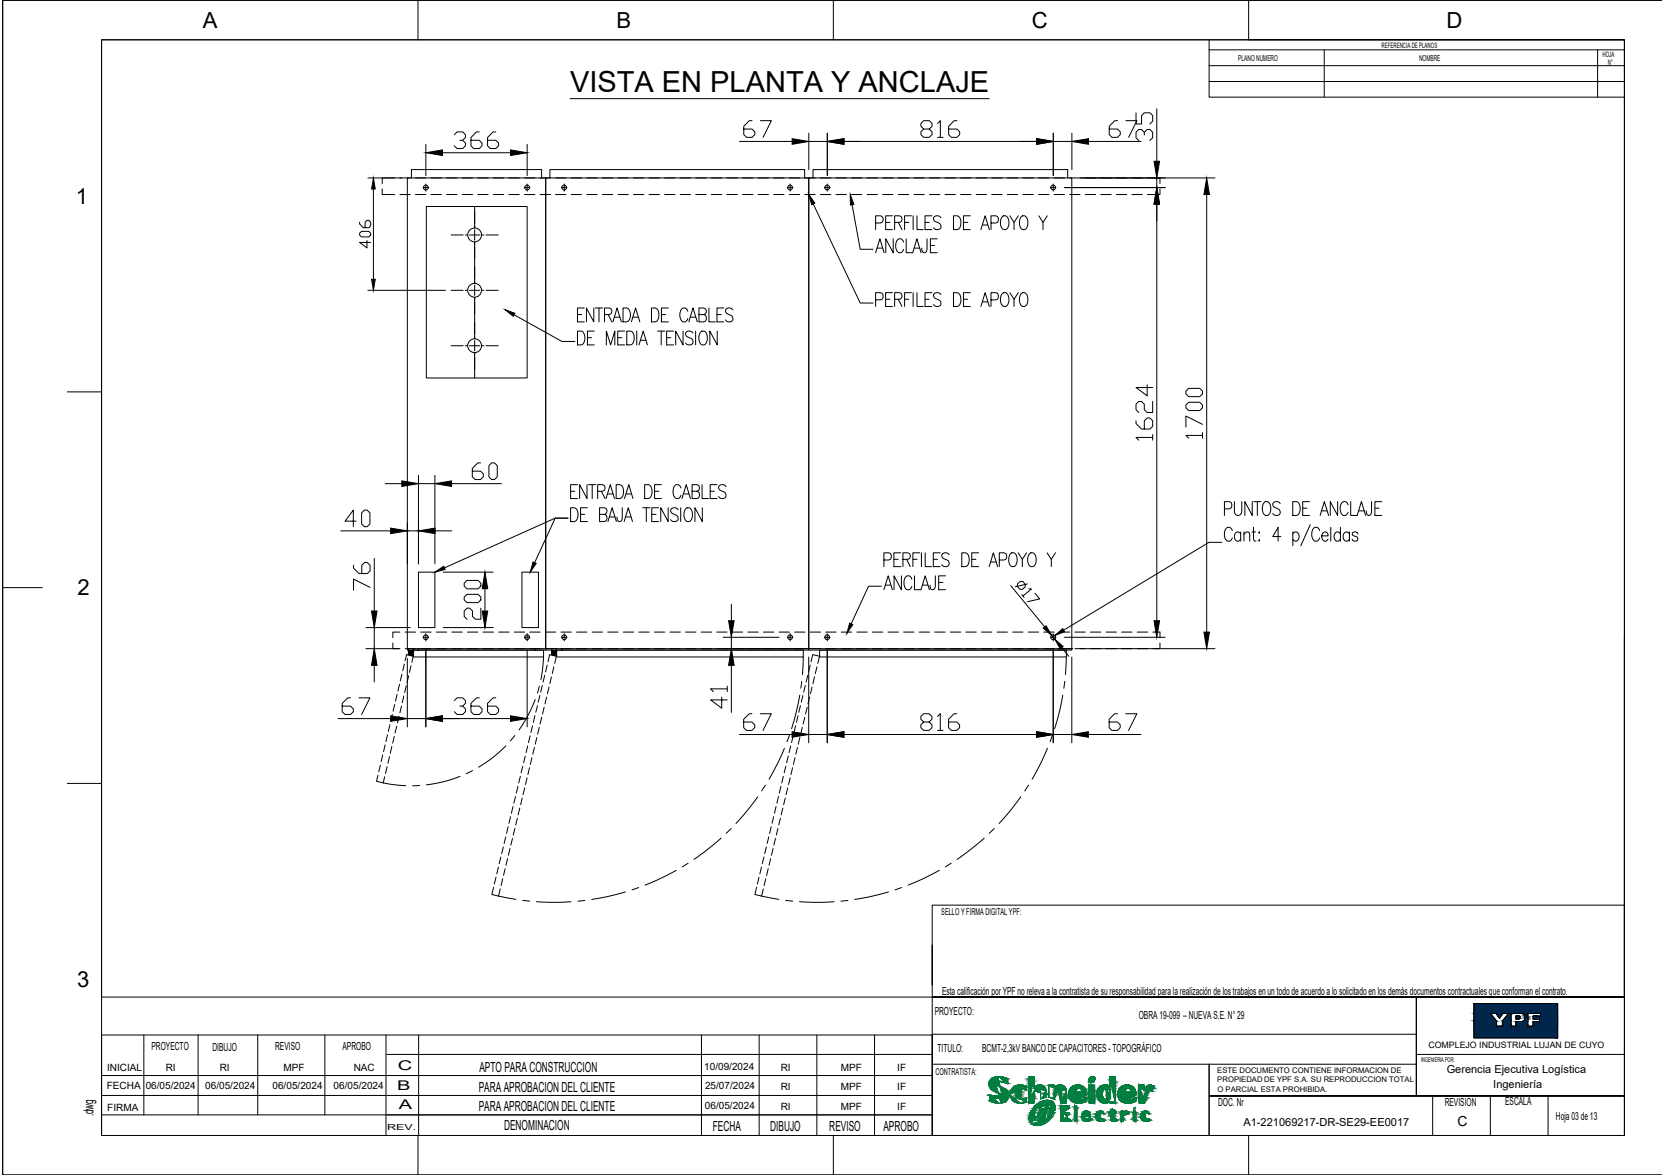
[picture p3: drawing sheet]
<svg xmlns="http://www.w3.org/2000/svg" width="420mm" height="297mm" viewBox="0 0 420 297" stroke-linecap="round" stroke-linejoin="round" font-family="sans-serif">
<defs><g id="words">
<g font-size="7.9">
<text x="187" y="36">67</text>
<text x="231.8" y="36">816</text>
<text x="279.4" y="36">67</text>
<text x="113.9" y="38.8">366</text>
<text x="292.8" y="36.7" transform="rotate(-90 292.8 36.7)">35</text>
<text x="292.8" y="112.5" transform="rotate(-90 292.8 112.5)">1624</text>
<text x="305.2" y="111.8" transform="rotate(-90 305.2 111.8)">1700</text>
<text x="118.5" y="122.4">60</text>
<text x="86.4" y="134.4">40</text>
<text x="94.9" y="150.3" transform="rotate(-90 94.9 150.3)">76</text>
<text x="122.8" y="157.7" transform="rotate(-90 122.8 157.7)">200</text>
<text x="185.2" y="180.3" transform="rotate(-90 185.2 180.3)">41</text>
<text x="187" y="185.9">67</text>
<text x="231.8" y="185.9">816</text>
<text x="279.4" y="185.9">67</text>
</g>
<g font-size="7.5">
<text x="85.7" y="181.7">67</text>
<text x="113.9" y="181.7">366</text>
</g>
<text font-size="7.3" x="144.1" y="23.4">VISTA EN PLANTA Y ANCLAJE</text>
<text font-size="6.2" x="94.9" y="63.9" transform="rotate(-90 94.9 63.9)">406</text>
<g font-size="5.6">
<text x="51.2" y="7">A</text>
<text x="155.9" y="7">B</text>
<text x="260.8" y="7">C</text>
<text x="365.7" y="7">D</text>
<text x="19.1" y="51.5">1</text>
<text x="19.6" y="150.5">2</text>
<text x="19.5" y="249.5">3</text>
</g>
<g font-size="3.5">
<text x="121" y="275.9">PARA APROBACION DEL CLIENTE</text>
<text x="121.2" y="270.9">APTO PARA CONSTRUCCION</text>
<text x="121" y="280.9">PARA APROBACION DEL CLIENTE</text>
<text x="23.6" y="282.2" transform="rotate(-90 23.6 282.2)">.dwg</text>
<text x="127.4" y="285.7">DENOMINACION</text>
<text x="180.2" y="285.9">FECHA</text>
<text x="194.7" y="285.9">DIBUJO</text>
<text x="209.7" y="285.9">REVISO</text>
<text x="223.3" y="285.9">APROBO</text>
<text x="368.5" y="284.7">C</text>
</g>
<g font-size="3.4">
<text x="100.4" y="275.4">B</text>
<text x="100.6" y="270.4">C</text>
<text x="100.8" y="280.3">A</text>
</g>
<g font-size="2.8">
<text x="238.1" y="251.5">Esta calificación por YPF no releva a la contratista de su responsabilidad para la realización de los trabajos en un todo de acuerdo a lo solicitado en los demás documentos contractuales que conforman el contrato.</text>
<text x="236.3" y="256.5">PROYECTO:</text>
<text x="287.9" y="257.5">OBRA 19-099 – NUEVA S.E. N° 29</text>
<text x="38.3" y="265.5">PROYECTO</text>
<text x="53.7" y="265.7">DIBUJO</text>
<text x="69.6" y="265.5">REVISO</text>
<text x="86.6" y="265.6">APROBO</text>
<text x="237" y="265.8">TITULO:</text>
<text x="248.3" y="265.8">BCMT-2,3kV BANCO DE CAPACITORES - TOPOGRÁFICO</text>
<text x="365.7" y="271.3">Gerencia Ejecutiva Logística</text>
<text x="377.5" y="275.2">Ingeniería</text>
<text x="308" y="279.6">DOC. Nr</text>
<text x="365.2" y="279.6">REVISION</text>
<text x="380.5" y="279.4">ESCALA</text>
<text x="314.3" y="284.5">A1-221069217-DR-SE29-EE0017</text>
<text x="393.3" y="283.2">Hoja 03 de 13</text>
</g>
<g font-size="2.5">
<text x="27" y="275.3">FECHA</text>
<text x="27.1" y="270.6">INICIAL</text>
<text x="36.8" y="275.4">06/05/2024</text>
<text x="41.9" y="270.6">RI</text>
<text x="51.9" y="275.4">06/05/2024</text>
<text x="55.5" y="270.6">RI</text>
<text x="68.9" y="275.4">06/05/2024</text>
<text x="71.6" y="270.6">MPF</text>
<text x="84.3" y="275.4">06/05/2024</text>
<text x="89.4" y="270.6">NAC</text>
<text x="178" y="270.4">10/09/2024</text>
<text x="178.2" y="275.4">25/07/2024</text>
<text x="197.4" y="275.7">RI</text>
<text x="197.4" y="270.6">RI</text>
<text x="212.6" y="275.7">MPF</text>
<text x="212.6" y="270.6">MPF</text>
<text x="226.8" y="275.7">IF</text>
<text x="226.8" y="270.6">IF</text>
<text x="27.1" y="280.9">FIRMA</text>
<text x="178.2" y="280.3">06/05/2024</text>
<text x="197.4" y="280.6">RI</text>
<text x="212.6" y="280.6">MPF</text>
<text x="226.8" y="280.6">IF</text>
</g>
<g font-size="2.4">
<text x="238" y="231.4">SELLO Y FIRMA DIGITAL YPF:</text>
<text x="236.5" y="271.6">CONTRATISTA:</text>
</g>
<text font-size="2.2" x="361.1" y="265">COMPLEJO INDUSTRIAL LUJAN DE CUYO</text>
<g font-size="2.1">
<text x="313" y="15.4">PLANO NUMERO</text>
<text x="358.7" y="15.3">NOMBRE</text>
<text x="97.9" y="285.7">REV.</text>
</g>
<g font-size="1.9">
<text x="349.3" y="12.2">REFERENCIA DE PLANOS</text>
<text x="405.1" y="14.5">HOJA</text>
<text x="406.5" y="16.4">N°</text>
<text x="307.7" y="271.3">ESTE DOCUMENTO CONTIENE INFORMACION DE</text>
<text x="307.7" y="273.6">PROPIEDAD DE YPF S.A. SU REPRODUCCION TOTAL</text>
<text x="307.8" y="276.1">O PARCIAL ESTA PROHIBIDA.</text>
</g>
<text font-size="1.7" x="359.3" y="268.4">INGENIERIA POR:</text>
</g></defs>
<!-- layer: 0 -->
<g fill="none" stroke="#000" stroke-width=".25">
<path d="M25.7 10.1h385v242h-385zM107.7 36.5v7.9M111.9 38.6h17.2M133.3 36.5v7.9M187 35.8h13.3M204.5 33.7v9.2M204.5 35.8h4.6M209.1 33.7v10.7M213.4 35.8h48.7M266.3 35.8h4.7M266.3 33.7v10.7M271 33.7v9.2"/>
<path d="M275.2 35.8h13.3M292.4 27.5v13.3M93 45h8.6M94.4 47.8v22.8M103 45h34.9v119.3h-34.9zM104 45v-2.1h32.9v2.1M107.8 52.2h25.5v43.4h-25.5zM120 52.2v5.4M138 45h66.4v119.3h-66.4zM139 45v-2.1h64.4v2.1M204.5 45h66.5v119.3h-66.5zM205.5 45v-2.1h64.4v2.1"/>
<path d="M269.1 47.4h25.5M273.1 45h34M292.4 45v2.4M292.4 51.6v105.3M305.1 49.2v110.6M93 73.4h19.6M120 61.2v10.5M120 75.1v10.5M120 89.2v6.4M86.2 134.2h12.6M97.4 122.3h4.2M103 132.1v10.4"/>
<path d="M103 134.2h2.8M105.8 120.2v22.3M105.8 122.3h4.1M109.9 120.2v22.3M110 134.2h4.2M114.2 122.3h12.5M92.5 158.7h11.2M94.6 141.1v13.4M94.6 158.7v5.3M105.8 144.6h4.1v14.1h-4.1zM112.1 144.6h12.6M112.1 158.7h12.6"/>
<path d="M132 144.6h4.1v14.1h-4.1zM184.9 152.7v4.2M255.5 148l8.6 10.5M257.2 147.6l.8-.6h.6l.6 .8-.1 .6-.7 .6-.6-.1-.6-.7zM258.3 150.3l.6 .7M259.7 147.6l-3 .7M260.1 148.8l.7 .1-2.2 1.8M261.6 150l1.2 1.4-3 .7M92.5 164h8.4M94.6 168.2v4.2M103 164h168.1h-3.4v.3M103 166.4v17.4"/>
<path d="M104.5 164.3v1.8h32.9v-1.8M107.7 164.1v19.7M133.3 164.1v19.7M140.7 164.3v1.8h62.4v-1.8M182.8 161.1h14.2M184.9 161.1v2.9M184.9 168.2v11.9M204.4 166.1v21.7M204.6 164h-3.4v.3M207.2 164.3v1.8h62.4v-1.8M209.1 164.1v23.7M265.9 160.7l.7 .9"/>
<path d="M266.3 164.1v23.7M268.4 163.7l1.8 2.2M269.1 161.1h25.5M271 166.1v21.7M273.1 164h34M85.5 181.7h13.3M103 181.7h4.7M111.9 181.7h17.2M186.9 185.7h13.3M204.4 185.7h4.7M213.3 185.7h48.8M266.3 185.7h4.7"/>
<path d="M275.1 185.7h13.3M372.6 253.7h21.2v8.7h-21.2zM378.3 259.4v-1.3l-1.5-1.9h1.4l.9 1.2 .9-1.2h1.4l-1.6 1.9v1.3h-1.5h1.5M381.9 259.4h1.4M383.3 256.8h.5a.41 .41 0 0 1 .4 .4 .41 .41 0 0 1-.4 .4h-.5zM384.5 256.2a1.05 1.05 0 0 1 1.1 1 1.05 1.05 0 0 1-1.1 1.1h-1.3l.1 1.1h-1.4l.1-2.9-.1-.3h2.6M386.1 256.2h3.3v.8l-.2-.2h-1.6v.9l1.6-.2v1l-.2-.2h-1.5l.2 1.1h-1.5M388.7 256.2h-2.6l.1 .3v2.6l-.1 .3h1.4"/>
<circle cx="107.6" cy="47.4" r=".6"/>
<circle cx="120" cy="59.4" r="1.75"/>
<circle cx="133.3" cy="47.4" r=".6"/>
<circle cx="142.6" cy="47.4" r=".6"/>
<circle cx="199.7" cy="47.4" r=".6"/>
<circle cx="209.1" cy="47.4" r=".6"/>
<circle cx="266.2" cy="47.4" r=".6"/>
<circle cx="120" cy="73.4" r="1.75"/>
<circle cx="120" cy="87.4" r="1.75"/>
<circle cx="107.6" cy="161.1" r=".6"/>
<circle cx="133.3" cy="161.1" r=".6"/>
<circle cx="142.6" cy="161.1" r=".6"/>
<circle cx="199.7" cy="161.1" r=".6"/>
<circle cx="209.1" cy="161.1" r=".6"/>
<circle cx="266.2" cy="161.1" r=".6"/>
</g>
<!-- layer: EJES -->
<g fill="none" stroke="#000" stroke-width=".25">
<path d="M114 59.4h3.1M117.6 59.4h.6M118.7 59.4h2.6M120 53.5v3M120 57v.6M120 58.1v2.6M121.8 59.4h.5M122.9 59.4h3M114 73.4h3.1M117.6 73.4h.6M118.7 73.4h2.6M120 61.2v.6"/>
<path d="M120 62.3v3M120 67.4v3.1M120 71v.6M120 72.1v2.6M120 75.2v.6M120 76.3v3M121.8 73.4h.5M122.9 73.4h3M114 87.4h3.1M117.6 87.4h.6M118.7 87.4h2.6M120 81.5v3"/>
<path d="M120 85v.6M120 86.1v2.6M120 89.2v.6M120 90.3v3.1M121.8 87.4h.5M122.9 87.4h3M135.3 176.8l-1.7 3.8-2.4 3.9M136.3 173.5l-.4 1.7M137.4 166.1l-.7 5.7M202.2 175.7l-.8 4-1.3 4.5M202.7 172.3l-.3 1.7M203.1 166.1l-.2 4.4"/>
<path d="M268.7 175.7l-.8 4-1.3 4.5M269.2 172.3l-.3 1.7M269.6 166.1l-.3 4.4M96.9 197.9l5.7 .7M106.1 198.6h-1.8M116.3 196.3l-4.4 1.4-4.1 .7M119.5 194.8l-1.6 .8M127.8 188.6l-3.9 3.4-2.9 2M130.2 185.9l-1.2 1.4M193.5 198.5l-.9 1.4M198.3 189.2l-1.5 3.4-2.4 4.4M199.6 185.9l-.7 1.6"/>
<path d="M260 198.5l-.9 1.4M264.8 189.2l-1.5 3.4-2.4 4.4M266 185.9l-.5 1.6M174 218.2l-1.5 .9M182.3 211.9l-4.2 3.5-2.7 1.9M184.8 209.5l-1.2 1.2M191.6 201.4l-2.1 2.8-3.4 4M240.5 218.2l-1.5 .9M248.8 211.9l-4.2 3.5-2.7 1.9M251.4 209.5l-1.3 1.2M258.1 201.4l-2.1 2.8-3.4 4M126 226.5l4.4 .9"/>
<path d="M132.1 227.6l1.8 .2M135.6 228l4 .1 4.8-.1M147.8 227.6l-1.7 .2M158.1 225.5l-4.8 1.2-3.7 .7M161.4 224.4l-1.6 .5M171 220l-4.7 2.4-3.2 1.4M192.5 226.5l4.4 .9M198.6 227.6l1.8 .2M202.1 228l4 .1 4.8-.1M214.4 227.6l-1.8 .2M224.6 225.5l-4.8 1.2-3.7 .7M227.9 224.4l-1.6 .5"/>
<path d="M237.5 220l-4.7 2.4-3.2 1.4"/>
</g>
<!-- layer: 0 -->
<g fill="#000" stroke="#000" stroke-width=".25">
<path d="M107.7 38.6l4.2-.7v1.4zM129.1 37.9l4.2 .7-4.2 .7zM200.3 35.1l4.2 .7-4.2 .7zM209.1 35.8l4.3-.7v1.4zM262.1 35.1l4.2 .7-4.2 .7zM271 35.8l4.2-.7v1.4zM94.4 45l.5 2.8h-1zM292.4 47.4l.7 4.2h-1.4zM291.7 40.8h1.4l-.7 4.2zM305.1 45l.7 4.2h-1.4zM93.9 70.6h1l-.5 2.8zM98.8 133.5l4.2 .7-4.2 .7z"/>
<path d="M101.6 121.6l4.2 .7-4.2 .7zM105.8 134.2l4.2-.7v1.4zM109.9 122.3l4.3-.7v1.4zM93.9 154.5h1.4l-.7 4.2zM184.2 156.9h1.4l-.7 4.2zM263.7 158.8l.8-.6 1.4 2.5zM291.7 156.9h1.4l-.7 4.2zM304.4 159.8h1.4l-.7 4.2zM94.6 164l.7 4.2h-1.4zM184.9 164l.7 4.2h-1.4zM266.6 161.6l2.2 1.8-.7 .6zM98.8 181l4.2 .7-4.2 .7z"/>
<path d="M107.7 181.7l4.2-.7v1.4zM129.1 181l4.2 .7-4.2 .7zM200.2 185l4.2 .7-4.2 .7zM209.1 185.7l4.2-.7v1.4zM262.1 185l4.2 .7-4.2 .7zM271 185.7l4.1-.7v1.4z"/>
</g>
<!-- layer: TEXTOS -->
<path d="M204.5 49.2l1.5 2.2-.8 .3zM214.9 49.2l1 2.5-.9 .1zM127.7 78.3l2.5 .9-.4 .8zM109.9 144.6l2.3-1.4 .3 .8zM134.7 142.1l.9 .3-1.6 2.2zM214.8 157.5l.8 .4-1.5 2.2zM266.6 160.7l2.1-1.8 .4 .8z" fill="#000" stroke="#000" stroke-width=".25"/>
<g fill="none" stroke="#000" stroke-width=".25">
<path d="M205.6 51.5l11.9 25.1h3.2M215.4 51.8l2.1 11.2h3.2M221.4 56.4h1.2a.94 .94 0 0 0 .7-.9 .94 .94 0 0 0-.7-.9h-1.2v3.4M223.9 56.2h1.1M225.6 54.6h-1.7v3.4h1.7M226.2 56.2h1.2a.86 .86 0 0 0 .6-.8 .86 .86 0 0 0-.6-.8h-1.2v3.4M227.1 56.2l.9 1.8M228.7 56.2h1.1M230.4 54.6h-1.7v3.4M230.8 54.6v3.4M231.8 54.6v3.4h1.6M233.8 56.2h1.1"/>
<path d="M235.6 54.6h-1.8v3.4h1.8M237.9 55.1a1 1 0 0 0-1.1-.6 1 1 0 0 0-.8 .9l.3 .5 1 .5a.88 .88 0 0 1 .6 .9 .88 .88 0 0 1-.7 .7h-.5l-.7-.4M241 54.6h1a2.05 2.05 0 0 1 0 3.4h-1zM243.6 56.2h1M245.3 54.6h-1.7v3.4h1.7M248 58l1-3.4 1.1 3.4M248.4 56.9h1.3M250.5 56.4l1.6-.2a1 1 0 0 0-.4-1.6h-1.2v3.4M253.4 54.7l.3-.1a1.55 1.55 0 0 1 1.4 2.1 1.1 1.1 0 0 1-.5 1.1 1.1 1.1 0 0 1-1.2 .1 2.49 2.49 0 0 1 0-3.2zM255.3 54.6l1 1.6v1.8M257.4 54.6l-1.1 1.6M258.3 54.7l.2-.1a1.53 1.53 0 0 1 1.3 2.1 1.04 1.04 0 0 1-.5 1.2 1.04 1.04 0 0 1-1.3-.3 2.61 2.61 0 0 1 .3-2.9z"/>
<path d="M262.6 54.6l1.1 1.6v1.8M264.8 54.6l-1.1 1.6M130 79.6l12.1 6.7h3.2M146 79.5h1M147.7 77.9h-1.7v3.5h1.7M150.1 77.9v3.5l-1.8-3.5v3.5M150.5 77.9h1.9M151.4 77.9v3.5M152.8 79.5h1.2a.85 .85 0 0 0 .7-.8 .85 .85 0 0 0-.7-.8h-1.2v3.5M153.8 79.5l.9 1.9M157.5 77.9h.9a2.07 2.07 0 0 1 0 3.5h-.9zM164.7 77.9h.9a2.07 2.07 0 0 1 0 3.5h-.9z"/>
<path d="M167.2 79.5h1.1M169 77.9h-1.8v3.5h1.8M173.9 78.7a.93 .93 0 0 0-.9-.9 .93 .93 0 0 0-1 .9 2.24 2.24 0 0 0 .7 2.7 1 1 0 0 0 1.2-.9M176.7 79.5h1.2a.86 .86 0 0 0 .7-.8 .86 .86 0 0 0-.7-.8h-1.2v3.5h1.2a.96 .96 0 0 0 .7-.9 .96 .96 0 0 0-.7-1M179.2 77.9v3.5h1.6M181.3 79.5h1M183 77.9h-1.7v3.5h1.7M185.3 78.4a.98 .98 0 0 0-1.1-.6 .98 .98 0 0 0-.8 .9l.3 .5 1 .5a.88 .88 0 0 1 .6 .9 .88 .88 0 0 1-.7 .8l-.9-.2-.3-.3M221.4 75.8h1.2a.94 .94 0 0 0 .7-.9 .94 .94 0 0 0-.7-.9h-1.2v3.5M221.4 63.9l1-3.5 1.1 3.5M221.8 62.7h1.3M223.9 75.7h1.1"/>
<path d="M225.6 74h-1.7v3.5h1.7M225.8 60.4v3.5l-1.9-3.5v3.5M226.2 75.7h1.2a.86 .86 0 0 0 .6-.9 .86 .86 0 0 0-.6-.8h-1.2v3.5M227.1 75.7l.9 1.8M228.4 61.2a.93 .93 0 0 0-.9-.9 .93 .93 0 0 0-.9 .9 2.2 2.2 0 0 0 .6 2.7 .99 .99 0 0 0 1.2-.9M228.7 75.7h1.1M229.1 60.4v3.5h1.6M230.4 74h-1.7v3.5M230.7 63.9l1.1-3.5 1.1 3.5M230.8 74v3.5M231.1 62.7h1.4M231.8 74v3.5h1.6"/>
<path d="M233.8 75.7h1.1M234.4 60.4l-.2 3.1a.59 .59 0 0 1-.5 .4 .59 .59 0 0 1-.5-.4l-.2-.8M235.2 62h1.1M235.6 74h-1.8v3.5h1.8M236.9 60.4h-1.7v3.5h1.7M237.9 74.5a1 1 0 0 0-1.1-.6 1 1 0 0 0-.8 .9l.3 .5 1 .5a.88 .88 0 0 1 .6 .9 .88 .88 0 0 1-.7 .8h-.5l-.7-.5M241 74h1a2.05 2.05 0 0 1 0 3.5h-1zM243.6 75.7h1M245.3 74h-1.7v3.5h1.7M248 77.5l1-3.5 1.1 3.5M248.4 76.3h1.3M250.5 75.8l1.6-.1a1 1 0 0 0-.4-1.7h-1.2v3.5"/>
<path d="M253.4 74.2l.3-.2a1.53 1.53 0 0 1 1.4 2.1 1.1 1.1 0 0 1-.5 1.1 1.1 1.1 0 0 1-1.2 .1 2.49 2.49 0 0 1 0-3.1zM255.3 74l1 1.7v1.8M257.4 74l-1.1 1.7M258.3 74.2l.2-.2a1.17 1.17 0 0 1 1.3 1.3 2.11 2.11 0 0 1-.7 2.2 1.17 1.17 0 0 1-1.4-1.4 2.34 2.34 0 0 1 .6-1.9zM146 83.7h.9a2.05 2.05 0 0 1 0 3.5h-.9zM148.5 85.4h1.1M150.2 83.7h-1.7v3.5h1.7M153.3 87.2v-3.5l1.1 3.5 1-3.5v3.5M154.9 81.4l1.1-3.5 1.1 3.5M155.3 80.2h1.4M156.2 85.4h1M157.9 83.7h-1.7v3.5h1.7"/>
<path d="M158.5 83.7h.9a2.05 2.05 0 0 1 0 3.5h-.9zM159.6 81.4l1.1-3.5 1.1 3.5M160 80.2h1.4M161 83.7v3.5M161.5 87.2l1.1-3.5 1.1 3.5M161.9 86h1.4M166.2 83.7h1.9M167.2 83.7v3.5M168.5 85.4h1.1M170.3 83.7h-1.8v3.5h1.8M172.7 83.7v3.5l-1.9-3.5v3.5M174.1 81.4l1.1-3.5 1.1 3.5"/>
<path d="M174.5 80.2h1.4M175.2 84.2a1 1 0 0 0-1.1-.5 1 1 0 0 0-.8 .8l.3 .5 1 .5a.88 .88 0 0 1 .6 .9 .88 .88 0 0 1-.7 .8h-.5l-.7-.5M175.9 83.7v3.5M177.2 83.9l.3-.2a1.53 1.53 0 0 1 1.3 2.2 1.04 1.04 0 0 1-.6 1.1 1.04 1.04 0 0 1-1.2-.3 2.56 2.56 0 0 1 .2-2.8zM181.3 83.7v3.5l-1.8-3.5v3.5M144.3 128.4h.9a2.05 2.05 0 0 1 0 3.5h-.9zM144.3 124.2h1M146 122.5h-1.7v3.5h1.7M146.8 130h1M148.4 122.5v3.5l-1.9-3.5v3.5M148.5 128.4h-1.7v3.5h1.7M148.8 122.5h1.8"/>
<path d="M149.7 122.5v3.5M151.1 124.2h1.2a.86 .86 0 0 0 .7-.8 .86 .86 0 0 0-.7-.9h-1.2v3.5M151.6 130h1.2a.85 .85 0 0 0 .7-.8 .85 .85 0 0 0-.7-.8h-1.2v3.5l1.6-.2a.97 .97 0 0 0-.4-1.7M152 124.2l1 1.8M153.2 126l1.1-3.5 1 3.5M153.6 124.9h1.3M153.7 131.9l1-3.5 1.1 3.5M154.1 130.7h1.3M155.8 122.5h.9a2.07 2.07 0 0 1 0 3.5h-.9zM157.3 128.4l-.1 3.1a.59 .59 0 0 1-.5 .4 .59 .59 0 0 1-.6-.4l-.1-.8M157.8 131.9l1-3.5 1.1 3.5M157.9 126l1.1-3.5 1 3.5"/>
<path d="M158.2 130.7h1.3M158.3 124.9h1.3M162.5 128.4h1.8M163 122.5h.9a2.07 2.07 0 0 1 0 3.5h-.9zM163.4 128.4v3.5M164.8 130h1M165.5 124.2h1.1M166.5 128.4h-1.7v3.5h1.7M167.2 122.5h-1.7v3.5h1.7M168.9 128.4v3.5l-1.9-3.5v3.5M171.4 128.9a1 1 0 0 0-1-.6 1 1 0 0 0-.9 .9l.3 .5 1.1 .5a.86 .86 0 0 1 .5 .9 .86 .86 0 0 1-.6 .8h-.6l-.7-.5M172.1 128.4v3.5"/>
<path d="M172.1 123.4a.93 .93 0 0 0-.9-.9 .93 .93 0 0 0-.9 .9 2.2 2.2 0 0 0 .7 2.6 .99 .99 0 0 0 1.1-.8M172.4 126l1.1-3.5 1 3.5M172.8 124.9h1.3M173.4 128.5l.3-.1a1.55 1.55 0 0 1 1.3 2.1 1.04 1.04 0 0 1-.5 1.2 1.04 1.04 0 0 1-1.3-.3 2.56 2.56 0 0 1 .2-2.9zM175 124.2h1.2a.86 .86 0 0 0 .6-.8 .86 .86 0 0 0-.6-.9h-1.2v3.5h1.2a.96 .96 0 0 0 .7-.9 .96 .96 0 0 0-.7-.9M177.5 122.5v3.5h1.6M177.5 128.4v3.5l-1.8-3.5v3.5M179.5 124.2h1.1M181.3 122.5h-1.8v3.5h1.8M183.5 123a.98 .98 0 0 0-1-.5 .98 .98 0 0 0-.8 .9l.2 .5 1.1 .5a.88 .88 0 0 1 .5 .8 .88 .88 0 0 1-.6 .8h-.5l-.7-.5M227.7 139.7h-1.7v3.5h1.7M232.5 139.7h-1.7v3.5"/>
<path d="M232.9 139.7v3.5M233.9 139.7v3.5h1.6M237.7 139.7h-1.8v3.5h1.8M243.1 139.7h1a2.05 2.05 0 0 1 0 3.5h-1zM247.4 139.7h-1.7v3.5h1.7M255.5 139.9l.3-.2a1.17 1.17 0 0 1 1.3 1.4 1.53 1.53 0 0 1-1.3 2.1 2.34 2.34 0 0 1-.3-3.3zM257.4 139.7l1 1.7v1.8M259.5 139.7l-1.1 1.7M260.4 139.9l.2-.2a1.17 1.17 0 0 1 1.3 1.4 1.53 1.53 0 0 1-1.3 2.1 2.3 2.3 0 0 1-.2-3.3zM264.7 139.7l1.1 1.7v1.8M266.8 139.7l-1 1.7M308.9 137.1h-3.3l-36.7 22.2"/>
<path d="M309.5 128.6h1.2a.94 .94 0 0 0 .7-.9 .94 .94 0 0 0-.7-.9h-1.2v3.5M311.5 134.1a.93 .93 0 0 0-.9-.8 .93 .93 0 0 0-.9 .8 2.17 2.17 0 0 0 .6 2.7 1 1 0 0 0 1.2-.8M312.1 126.8v2.5a.93 .93 0 0 0 .9 1 .93 .93 0 0 0 .9-1v-2.5M313.6 135a.78 .78 0 0 0-.7-.5 .78 .78 0 0 0-.7 .5 1.18 1.18 0 0 0 .9 1.8l.5-.5M313.6 134.5v2.3M314.5 135.1l.6-.6 .7 .1 .1 2.2M314.5 134.5v2.3M316.5 134.5h.9M316.6 126.8v3.5l-1.9-3.5v3.5M316.9 133.3v2.9l.1 .4 .5 .2M316.9 126.8h1.9M317.9 126.8v3.5"/>
<path d="M318.3 134.5l.2 .1-.2 .2-.1-.2zM318.3 136.5l.2 .1-.2 .2-.1-.2zM319.7 127l.2-.2a1.14 1.14 0 0 1 1.3 1.4 1.53 1.53 0 0 1-1.3 2.1 2.36 2.36 0 0 1-.2-3.3zM323.6 127.3a1 1 0 0 0-1-.5 1 1 0 0 0-.8 .8l.2 .6 1.1 .4a.88 .88 0 0 1 .5 .9 .88 .88 0 0 1-.6 .8h-.6l-.6-.5M323.8 135.6h-2l1.3-2.3v3.5M326.8 126.8h.9a2.07 2.07 0 0 1 .7 3l-.7 .5h-.9zM326.8 135a.78 .78 0 0 1 .8-.5 .78 .78 0 0 1 .7 .5 1.18 1.18 0 0 1-.9 1.8l-.6-.5M326.8 134.5v3.5M329.3 128.5h1.1M331.1 126.8h-1.8v3.5h1.8M331.2 132.6l-2.4 5.4M333.6 134.1a.93 .93 0 0 0-.9-.8 .93 .93 0 0 0-1 .8 2.17 2.17 0 0 0 .7 2.7 .97 .97 0 0 0 1.2-.8"/>
<path d="M333.7 130.3l1.1-3.5 1.1 3.5M334.1 135.5h1.6a.78 .78 0 0 0-.5-1 .78 .78 0 0 0-.9 .5 1.18 1.18 0 0 0 .9 1.8l.5-.5M334.1 129.1h1.4M336.4 133.3v3.5M338.2 126.8v3.5l-1.9-3.5v3.5M338.9 135a.78 .78 0 0 0-.8-.5 .78 .78 0 0 0-.7 .5 1.18 1.18 0 0 0 .9 1.8l.6-.5M338.9 133.3v3.5M340.8 127.6a.93 .93 0 0 0-.9-.8 .93 .93 0 0 0-1 .8 2.21 2.21 0 0 0 .7 2.7 1.01 1.01 0 0 0 1.2-.8M341.1 135a.79 .79 0 0 0-.7-.5 .79 .79 0 0 0-.7 .5 1.18 1.18 0 0 0 .9 1.8l.5-.5M341.1 134.5v2.3M341.5 126.8v3.5h1.5M343.1 130.3l1.1-3.5 1 3.5"/>
<path d="M343.3 135a.78 .78 0 0 0-.7-.5 .78 .78 0 0 0-.8 .5l.1 .3 1 .3a.65 .65 0 0 1 .3 1 .83 .83 0 0 1-1.4-.3M343.5 129.1h1.3M346.7 126.8l-.1 3.2a.57 .57 0 0 1-.5 .3 .57 .57 0 0 1-.6-.3l-.1-.9M347.6 128.5h1M349.3 126.8h-1.7v3.5h1.7M135.1 142.2l5.3-11.2h3.2h-3.2l-28 12.6M222.8 148.2h-3.2l-4.4 9.5M223.5 141.6l1.6-.2a.99 .99 0 0 0-.4-1.7h-1.2v3.5M223.5 149.1l1-3.5 1.1 3.5M223.9 147.9h1.3M226 141.4h1.1M227.9 145.6v3.5l-1.9-3.5v3.5"/>
<path d="M228.3 141.4h1.2a.84 .84 0 0 0 .6-.8 .84 .84 0 0 0-.6-.9h-1.2v3.5M229.2 141.4l.9 1.8M230.5 146.4a.94 .94 0 0 0-1.4-.7 2.36 2.36 0 0 0 .2 3.4 1 1 0 0 0 1.2-.9M230.8 141.4h1M231.2 145.6v3.5h1.6M232.8 149.1l1.1-3.5 1.1 3.5M233.2 147.9h1.3M235.9 141.4h1.1M236.5 145.6l-.2 3.1a.59 .59 0 0 1-.5 .4 .59 .59 0 0 1-.6-.4l-.1-.8M237.3 147.2h1.1M239 145.6h-1.7v3.5h1.7M239.9 140.2a.99 .99 0 0 0-1-.5 .99 .99 0 0 0-.8 .9l.3 .5 1 .5a.88 .88 0 0 1 .6 .9 .88 .88 0 0 1-.7 .7l-.9-.1-.3-.4"/>
<path d="M245.7 141.4h1M250.1 143.2l1-3.5 1.1 3.5M250.5 142.1h1.3M252.6 141.6h1.2l.4-.2a.97 .97 0 0 0-.4-1.7h-1.2v3.5"/>
</g>
<!-- layer: AUXILIAR -->
<g fill="none" stroke="#000" stroke-width=".25">
<path d="M107 47.4h1.4M107.7 46.5v1.8M132.5 47.4h1.5M133.3 46.5v1.8M141.9 47.4h1.4M142.6 46.5v1.8M199.1 47.4h1.3M199.7 46.5v1.8M208.4 47.4h1.4M209.1 46.5v1.8M265.6 47.4h1.4M266.3 46.5v1.8"/>
<path d="M104.5 164.3h32.9M107 161.1h1.4M107.7 160.2v1.8M132.5 161.1h1.5M133.3 160.2v1.8M140.7 164.3h62.4M141.9 161.1h1.4M142.6 160.2v1.8M199.1 161.1h1.3M199.7 160.2v1.8M207.2 164.3h62.4M208.4 161.1h1.4"/>
<path d="M209.1 160.2v1.8M265.6 161.1h1.4M266.3 160.2v1.8"/>
</g>
<!-- layer: Visible (ISO) -->
<g fill="none" stroke="#000" stroke-width=".4">
<path d="M103.3 164v.9l.4-.3h.8v.2M103.3 164.9v.4l.4 .4h.8v-.3M104.4 164v.6M105.8 164v.3M135.2 164v.3M139.5 164v.9l.3-.3h.9v.2M139.5 164.9v.4l.3 .4h.9v-.3M140.6 164v.6M142 164v.3"/>
<circle cx="103.9" cy="165.1" r=".29"/>
<circle cx="140" cy="165.1" r=".29"/>
</g>
<!-- layer: TRAZO -->
<g fill="none" stroke="#000" stroke-width=".25">
<path d="M99.8 178.1l-.4 1.7M100.4 175.5l-.4 1.7M101 173l-.4 1.7M101.5 178.5l-.4 1.7M101.6 170.4l-.4 1.7M102.1 175.9l-.4 1.7M102.2 167.9l-.4 1.7M102.4 167l.4-1.5 1.7 .4-.4 1.5M102.7 173.4l-.4 1.7M103.2 165.4v.2M103.3 165.1v.2M103.3 170.8l-.4 1.7"/>
<path d="M103.5 164.7l-.2 .2M103.9 168.3l-.4 1.7M103.9 164.6h-.3M104.1 164.6l.2 .2M104.3 165.7v.1M104.4 164.9v.3M104.4 165.3v.3M135.9 178.4l-.5 1.7M136.5 175.8l-.4 1.7M137.1 173.3l-.4 1.7M137.6 178.8l-.4 1.7M137.7 170.7l-.4 1.7"/>
<path d="M138.2 176.2l-.4 1.7M138.3 168.2l-.4 1.7M138.5 167.3l.5-1.8 1.7 .4-.5 1.8M138.8 173.7l-.4 1.7M139.4 171.1l-.4 1.7M139.4 165.4v.2M139.5 165.1l-.1 .2M139.7 164.7l-.2 .2M140 168.6l-.4 1.7M140.1 164.6h-.3M140.3 164.6l.2 .2M140.5 165.7v.1"/>
<path d="M140.6 164.9v.3M140.6 165.3l-.1 .3M202.4 178.4l-.4 1.7M203 175.8l-.4 1.7M203.6 173.3l-.4 1.7M204.1 178.8l-.5 1.7M204.2 170.7l-.4 1.7M204.7 176.2l-.4 1.7M204.8 168.2l-.4 1.7M205 167.3l.5-1.8 1.7 .4-.5 1.8M205.3 173.7l-.4 1.7M205.9 171.1l-.4 1.7"/>
<path d="M206.5 168.6l-.4 1.7M95.5 196l-.3 1.5 1.7 .4 .3-1.5M96.2 193.4l-.5 1.7M96.8 190.9l-.4 1.7M97.4 188.3l-.4 1.7M97.9 193.8l-.4 1.7M98 185.8l-.4 1.7M98.5 191.3l-.4 1.7M98.6 183.2l-.4 1.7M99.1 188.7l-.4 1.7M99.2 180.6l-.4 1.8M99.7 186.2l-.4 1.7"/>
<path d="M100.3 183.6l-.4 1.7M100.9 181l-.4 1.8M130.9 198.8l-.4 1.7M131.6 196.2l-.5 1.7M132.2 193.7l-.5 1.7M132.6 199.2l-.4 1.7M132.8 191.1l-.4 1.7M133.2 196.6l-.4 1.7M133.4 188.6l-.4 1.7M133.9 194.1l-.4 1.7M134 186l-.4 1.7M134.5 191.5l-.4 1.7"/>
<path d="M134.6 183.5l-.4 1.7M135.1 189l-.4 1.7M135.2 180.9l-.4 1.7M135.7 186.4l-.4 1.7M136.3 183.9l-.4 1.7M136.9 181.3l-.4 1.7M197.4 198.8l-.4 1.7M198 196.2l-.4 1.7M198.7 193.7l-.5 1.7M199.1 199.2l-.4 1.7M199.3 191.1l-.4 1.7M199.7 196.6l-.4 1.7"/>
<path d="M199.9 188.6l-.4 1.7M200.4 194.1l-.4 1.7M200.5 186l-.4 1.7M201 191.5l-.4 1.7M201.1 183.5l-.4 1.7M201.6 189l-.4 1.7M201.7 180.9l-.4 1.7M202.2 186.4l-.4 1.7M202.8 183.9l-.4 1.7M203.5 181.3l-.5 1.7M126 219.2l-.4 1.7M126.6 216.6l-.4 1.7"/>
<path d="M127.2 214.1l-.4 1.7M127.7 219.6l-.4 1.7M127.8 211.5l-.4 1.7M128.3 217.1l-.4 1.7M128.5 209l-.4 1.7M128.9 214.5l-.4 1.7M129.1 206.4l-.4 1.7M129.6 211.9l-.5 1.7M129.7 203.9l-.4 1.7M130.2 209.4l-.4 1.7M130.3 201.3l-.4 1.7M130.8 206.8l-.4 1.7"/>
<path d="M131.4 204.3l-.4 1.7M132 201.7l-.4 1.7M192.5 219.2l-.4 1.7M193.1 216.6l-.4 1.7M193.7 214.1l-.4 1.7M194.2 219.6l-.4 1.7M194.4 211.5l-.5 1.7M194.8 217.1l-.4 1.7M195 209l-.4 1.7M195.4 214.5l-.4 1.7M195.6 206.4l-.4 1.7M196 211.9l-.4 1.7"/>
<path d="M196.2 203.9l-.4 1.7M196.7 209.4l-.4 1.7M196.8 201.3l-.4 1.7M197.3 206.8l-.4 1.7M197.9 204.3l-.4 1.7M198.5 201.7l-.4 1.7M124.8 224.3l-.5 1.8 1.7 .4 .5-1.8M125.4 221.7l-.4 1.8M127.1 222.2l-.4 1.7M191.3 224.3l-.5 1.8 1.7 .4 .5-1.8M191.9 221.7l-.4 1.8M193.6 222.2l-.4 1.7"/>
</g>
<path d="M144.1 24.9h106" fill="none" stroke="#000" stroke-width=".25"/>
<!-- layer: PERFILES APOYO -->
<g fill="none" stroke="#000" stroke-width=".25">
<path d="M96.6 47.7v1.5h3.2M99.8 45h-3.2v1.4M101.1 49.2h2.6M101.1 45h2.6M105 49.2h2.7M105 45h2.7M109 49.2h2.6M109 45h2.6M112.9 49.2h2.6M112.9 45h2.6M116.8 49.2h2.7M116.8 45h2.7"/>
<path d="M120.8 49.2h2.6M120.8 45h2.6M124.7 49.2h2.6M124.7 45h2.6M128.7 49.2h2.6M128.7 45h2.6M132.6 49.2h2.6M132.6 45h2.6M136.5 49.2h2.6M136.5 45h2.6M140.5 49.2h2.6M140.5 45h2.6"/>
<path d="M144.4 49.2h2.6M144.4 45h2.6M148.3 49.2h2.7M148.3 45h2.7M152.3 49.2h2.6M152.3 45h2.6M156.2 49.2h2.6M156.2 45h2.6M160.1 49.2h2.7M160.1 45h2.7M164.1 49.2h2.6M164.1 45h2.6"/>
<path d="M168 49.2h2.6M168 45h2.6M172 49.2h2.6M172 45h2.6M175.9 49.2h2.6M175.9 45h2.6M179.8 49.2h2.7M179.8 45h2.7M183.8 49.2h2.6M183.8 45h2.6M187.7 49.2h2.6M187.7 45h2.6"/>
<path d="M191.6 49.2h2.7M191.6 45h2.7M195.6 49.2h2.6M195.6 45h2.6M199.5 49.2h2.6M199.5 45h2.6M203.5 49.2h2.6M203.5 45h2.6M207.4 49.2h2.6M207.4 45h2.6M211.3 49.2h2.7M211.3 45h2.7"/>
<path d="M215.3 49.2h2.6M215.3 45h2.6M219.2 49.2h2.6M219.2 45h2.6M223.1 49.2h2.7M223.1 45h2.7M227.1 49.2h2.6M227.1 45h2.6M231 49.2h2.7M231 45h2.7M235 49.2h2.6M235 45h2.6"/>
<path d="M238.9 49.2h2.6M238.9 45h2.6M242.8 49.2h2.7M242.8 45h2.7M246.8 49.2h2.6M246.8 45h2.6M250.7 49.2h2.6M250.7 45h2.6M254.7 49.2h2.6M254.7 45h2.6M258.6 49.2h2.6M258.6 45h2.6"/>
<path d="M262.5 49.2h2.7M262.5 45h2.7M266.5 49.2h2.6M266.5 45h2.6M270.4 49.2h2.6M270.4 45h2.6M274.3 49.2h2.7M274.3 45h2.7M278.3 49.2h2.6M278.3 45h2.6M282.2 49.2h2.6M282.2 45h2.6"/>
<path d="M286.2 49.2h2.6M286.2 45h2.6M290.1 45h3.1v1.4M293.2 47.7v1.5h-3.1M101.1 159.8h-1.8v1.4M102.4 159.8h2.7M106.4 159.8h2.6M110.3 159.8h2.6M126.1 159.8h2.6M130 159.8h2.6M133.9 159.8h2.7M137.9 159.8h2.6"/>
<path d="M141.8 159.8h2.6M145.8 159.8h2.6M149.7 159.8h2.6M153.6 159.8h2.7M157.6 159.8h2.6M161.5 159.8h2.6M165.4 159.8h2.7M169.4 159.8h2.6M173.3 159.8h2.6M177.2 159.8h2.7M181.2 159.8h2.6M185.1 159.8h2.6"/>
<path d="M189.1 159.8h2.6M193 159.8h2.6M196.9 159.8h2.7M200.9 159.8h2.6M204.8 159.8h2.6M208.7 159.8h2.7M212.7 159.8h2.6M216.6 159.8h2.6M220.6 159.8h2.6M224.5 159.8h2.6M228.4 159.8h2.7M232.4 159.8h2.6"/>
<path d="M236.3 159.8h2.6M240.2 159.8h2.7M244.2 159.8h2.6M248.1 159.8h2.6M252.1 159.8h2.6M256 159.8h2.6M259.9 159.8h2.7M263.9 159.8h2.6M267.8 159.8h2.6M271.7 159.8h2.7M275.7 159.8h2.6M279.6 159.8h2.6"/>
<path d="M283.5 159.8h2.7M287.5 159.8h2.6M291.4 159.8h1.8v1.4M99.3 162.5v1.5h1.8M102.4 164h2.7M106.4 164h2.6M110.3 164h2.6M114.2 164h2.7M118.2 164h2.6M122.1 164h2.7M126.1 164h2.6M130 164h2.6"/>
<path d="M133.9 164h2.7M137.9 164h2.6M141.8 164h2.6M145.8 164h2.6M149.7 164h2.6M153.6 164h2.7M157.6 164h2.6M161.5 164h2.6M165.4 164h2.7M169.4 164h2.6M173.3 164h2.6M177.2 164h2.7"/>
<path d="M181.2 164h2.6M185.1 164h2.6M189.1 164h2.6M193 164h2.6M196.9 164h2.7M200.9 164h2.6M204.8 164h2.6M208.7 164h2.7M212.7 164h2.6M216.6 164h2.6M220.6 164h2.6M224.5 164h2.6"/>
<path d="M228.4 164h2.7M232.4 164h2.6M236.3 164h2.6M240.2 164h2.7M244.2 164h2.6M248.1 164h2.6M252.1 164h2.6M256 164h2.6M259.9 164h2.7M263.9 164h2.6M267.8 164h2.6M271.7 164h2.7"/>
<path d="M275.7 164h2.6M279.6 164h2.6M283.5 164h2.7M287.5 164h2.6M293.2 162.5v1.5h-1.8"/>
</g>
<!-- layer: Title Blocks -->
<g fill="none" stroke="#000" stroke-width=".25">
<path d="M25.7 10.1h385v276.9h-385zM105.7 .1v10M210.7 .1v10M305.7 10.1v14.5h105M305.7 12.6h105M305.7 16.6h105M315.7 .1v10h95M334.8 12.6v12M403.9 12.6v12M420.2 .1h-419.5v296.9h419.5M305.7 20.6h105M17 99.1h8.7"/>
<path d="M.7 148.6h10M410.7 161.1v125.9M17 198h8.7M235.7 228.8h175v23.3h-175zM235.7 238.9v10.1M235.7 252.1h175h-175v34.9v-25.4h-210v25.4M324.6 252.1h86.1M358.1 252.1v25v-25M25.7 271.9h210M25.7 276.9h71.9M36.4 261.6v20.2M50.1 261.6v20.2"/>
<path d="M65.2 261.6v20.2M82.1 261.6v20.2M97.6 261.6v25.4M97.8 276.9h137.9M97.8 266.6h137.9M105.8 261.6v25.4M177.3 261.6v25.4M191.9 261.6v25.4M206.5 261.6v25.4M221.1 261.6v25.4M235.7 261.5h122.4M235.7 269h122.4"/>
<path d="M305.7 277.1h105h-105M305.7 269v18M358.1 266.6h52.6M362.2 277.1v9.9M376.8 277.1v9.9M391.4 277.1v9.9M25.7 281.8h210M105.7 287v10M210.7 287v10M315.7 287v10"/>
</g>
<!-- layer: LOGO - Schneider Eletric -->
<g fill="#007f3f" stroke="#007f3f" stroke-width=".25">
<path d="M252.5 272.1l.2 .1z"/>
<path d="M252 272.2h.2z"/>
<path d="M252.5 273.4h.2z"/>
<path d="M252.5 273.4h.1z"/>
<path d="M253.9 273.7l.5 .1z"/>
<path d="M252.5 274.6l.3 .1z"/>
<path d="M252.8 274.7l.3 .1z"/>
<path d="M251.7 276l.6 .3z"/>
<path d="M251.7 276h.6v.3z"/>
<path d="M252.3 276.3l.3 .1z"/>
<path d="M252.8 277.7h2.1z"/>
<path d="M252.1 277.7h.5z"/>
<path d="M253 278.8h.1z"/>
<path d="M253 278.8h.5z"/>
<path d="M251.8 278.8l.7 .1z"/>
<path d="M257.6 274.3h.5z"/>
<path d="M258 275.3h.2z"/>
<path d="M258.8 275.4h.6z"/>
<path d="M259.3 277.6h.1z"/>
<path d="M257.7 278.9h.2z"/>
<path d="M258.1 278.9h.2z"/>
<path d="M262.6 274.3h.4z"/>
<path d="M262.3 274.4h1.1z"/>
<path d="M262.3 275.3h.2z"/>
<path d="M263.6 275.6l.8 .1z"/>
<path d="M263.5 277.5l-.1 .2z"/>
<path d="M263.5 277.5h.3l-.3 .2z"/>
<path d="M264.5 278.2h.4z"/>
<path d="M264 280.3h.7z"/>
<path d="M264.1 280.3h.6z"/>
<path d="M264.2 280.3h.5z"/>
<path d="M264.3 280.4h.4z"/>
<path d="M264.8 280.4l1.9 .3z"/>
<path d="M264.8 280.4h1.9v.3z"/>
<path d="M261.6 280.7h.1z"/>
<path d="M260.5 281.3h1.1z"/>
<path d="M262.5 281.9h.2z"/>
<path d="M262.5 281.9h.1z"/>
<path d="M263.4 282.1h.8z"/>
<path d="M261.1 283.1h.2z"/>
<path d="M262.4 283.2h.4z"/>
<path d="M260.6 283.9l.1 .1z"/>
<path d="M261.9 284.5h.6z"/>
<path d="M267.8 274.3h.3z"/>
<path d="M265.1 275v.1z"/>
<path d="M267.3 275.2h.2z"/>
<path d="M268.7 275.5h.8l.1 .2z"/>
<path d="M265.1 275.7v.2z"/>
<path d="M266 277.7l.2 .1z"/>
<path d="M272.2 274.3h.5z"/>
<path d="M270.3 275.7h1.4z"/>
<path d="M270.2 276.4h4.6v.1z"/>
<path d="M270.1 276.6l.5 .2h-.4z"/>
<path d="M271.8 277.3l1.2 .6z"/>
<path d="M271.8 277.3h2.1l-.9 .6z"/>
<path d="M272.9 277.9h.2z"/>
<path d="M274.5 278.3h.2z"/>
<path d="M272.5 278.9h.6z"/>
<path d="M280.6 272.6v.1z"/>
<path d="M280.6 272.7v.1z"/>
<path d="M280.6 272.8v.2z"/>
<path d="M280.6 273v.1z"/>
<path d="M280.6 273.1v.1z"/>
<path d="M280.6 273.3v.1z"/>
<path d="M280.6 273.4v.1z"/>
<path d="M280.6 273.7v.1z"/>
<path d="M280.6 273.8v.1z"/>
<path d="M280.6 273.9v.2z"/>
<path d="M280.6 274.1v.1z"/>
<path d="M279.2 274.3h.4z"/>
<path d="M280.2 277.9l.1-.1z"/>
<path d="M278.7 278.8h1.3z"/>
<path d="M279 278.9h.7z"/>
<path d="M284.7 274.3h.5z"/>
<path d="M284.4 274.3h1z"/>
<path d="M283.4 274.8h3z"/>
<path d="M282.6 276.4h4.6v.1z"/>
<path d="M282.6 276.6l.4 .2h-.4z"/>
<path d="M287 277.5h.1z"/>
<path d="M282.7 277.5h1.6z"/>
<path d="M284.2 277.3l1.3 .6z"/>
<path d="M284.2 277.3h2.2l-.9 .6z"/>
<path d="M285.4 277.9h.1z"/>
<path d="M286.3 277.9h.8z"/>
<path d="M286.9 278.3h.2z"/>
<path d="M284.9 278.9h.6z"/>
<path d="M290.3 275.6h.1z"/>
<path d="M290.8 275.7h.5z"/>
<path d="M291 275.8h.3z"/>
<path d="M291.2 275.9h.1z"/>
<path d="M268.7 280.6l.4 .4z"/>
<path d="M268.7 280.6h1l-.6 .4z"/>
<path d="M269.4 281.8l.3 .4z"/>
<path d="M269.4 281.8h.9l-.6 .4z"/>
<path d="M270.1 283h.3z"/>
<path d="M274.4 280.9h.4z"/>
<path d="M274.2 281h.9z"/>
<path d="M275.5 282.4l.2-.1z"/>
<path d="M274.4 283.5h.6z"/>
<path d="M278.2 280.9h.2z"/>
<path d="M277.7 281h.3z"/>
<path d="M278.1 281.4l.2-.1z"/>
<path d="M278.3 281.3l.1 .1z"/>
<path d="M277.5 282.2l.7 .4z"/>
<path d="M277.5 282.2h.6l.1 .4z"/>
<path d="M278.2 282.6l.2 .1z"/>
<path d="M278.8 283.3h.2z"/>
<path d="M278.7 283.4h.3z"/>
<path d="M277.7 283.4l.6 .1z"/>
<path d="M280.9 280.8h.4z"/>
<path d="M280.8 280.8h.5z"/>
<path d="M281.3 280.9h.8z"/>
<path d="M280.5 281.2h.2z"/>
<path d="M280.4 281.2h.2z"/>
<path d="M281.3 282.5h.1z"/>
<path d="M281.6 283h.1z"/>
<path d="M281.9 283.3h.3z"/>
<path d="M281.8 283.4h.2z"/>
<path d="M281.7 283.5h.2z"/>
<path d="M281.4 283.5h.2z"/>
<path d="M284.7 280.9h.1z"/>
<path d="M284.4 281.4h.2z"/>
<path d="M285 281.5h.1z"/>
<path d="M284 281.8h.4z"/>
<path d="M289.6 280.9h.3z"/>
<path d="M289.1 281h.3z"/>
<path d="M289.8 281.1h.6z"/>
<path d="M289.6 281.4l.1-.1z"/>
<path d="M289.7 281.3l.1 .1z"/>
<path d="M289.5 281.4h.2z"/>
<path d="M288.9 282.2l.7 .4z"/>
<path d="M288.9 282.2h.6l.1 .4z"/>
<path d="M289.6 282.6l.2 .1z"/>
<path d="M290.2 283.4h.2z"/>
<path d="M289.2 283.4l.5 .1z"/>
<path d="M276.2 272.2h.2z"/>
<path d="M275.6 273.7h.3z"/>
<path d="M252.5 272.2h.6zM252.5 272.2h.6z"/>
<path d="M252 272.2h.2zM252 272.2h.2z"/>
<path d="M252 272.2h.3zM251.7 272.2h.6z"/>
<path d="M252.6 272.2l1 .1zM252.6 272.2l1 .1z"/>
<path d="M251.7 272.2l.6 .1zM251.5 272.3h.8z"/>
<path d="M251.5 272.3l.8 .1zM251.3 272.4h1z"/>
<path d="M252.7 272.3l1.4 .1zM252.7 272.3l1.4 .1h-1.2z"/>
<path d="M251.3 272.4h1zM251.1 272.4h1.2z"/>
<path d="M252.9 272.4l1.5 .1zM252.9 272.4l1.5 .1z"/>
<path d="M251.1 272.4l1.2 .1zM250.9 272.5h1.4z"/>
<path d="M253 272.5l1.7 .2zM253 272.5l1.7 .2z"/>
<path d="M253.2 272.7h1.5zM253.2 272.7h1.5z"/>
<path d="M250.9 272.5l1.4 .2zM250.7 272.7l.2-.2 1.4 .2z"/>
<path d="M253.2 272.7h1.5zM253.2 272.7h1.5z"/>
<path d="M253.2 272.7h1.5zM253.2 272.7h1.5z"/>
<path d="M253.2 272.7l1.5 .1zM253.2 272.7l1.5 .1z"/>
<path d="M250.7 272.7l1.7 .1zM250.5 272.8l.2-.1 1.7 .1z"/>
<path d="M253.3 272.8h1.4zM253.3 272.8h1.4z"/>
<path d="M253.3 272.8l1.4 .1zM253.3 272.8l1.4 .1z"/>
<path d="M253.4 272.9h1.3zM253.4 272.9h1.3z"/>
<path d="M250.5 272.8l1.9 .2v-.2zM250.5 272.8l1.9 .2h-2z"/>
<path d="M253.5 272.9l1.2 .1zM253.5 272.9l1.2 .1z"/>
<path d="M253.6 273l1.1 .1zM253.6 273l1.1 .1z"/>
<path d="M250.4 273l2.1 .1-.1-.1zM250.4 273l2.1 .1h-2.2z"/>
<path d="M253.7 273.1h1zM253.7 273.1h1z"/>
<path d="M253.8 273.1l.9 .1zM253.8 273.1l.9 .1z"/>
<path d="M250.3 273.1l2.2 .2v-.2zM250.3 273.1l2.2 .2h-2.3z"/>
<path d="M253.9 273.2l.8 .1zM253.9 273.2l.8 .1z"/>
<path d="M250.2 273.3l2.3 .1zM250.2 273.3l2.3 .1z"/>
<path d="M250.1 273.4h2.4zM250.1 273.4h2.4z"/>
<path d="M250.1 273.4h2.4zM250.1 273.4h2.4z"/>
<path d="M254 273.3l.7 .1zM254 273.3l.7 .1z"/>
<path d="M252.7 273.4h.4zM252.7 273.4h.4z"/>
<path d="M250.1 273.4h2.4zM250.1 273.4h2.2z"/>
<path d="M252.8 273.4h.5zM252.8 273.4h.5z"/>
<path d="M250.1 273.4h2.2zM250.1 273.4h2zM250.1 273.4h2zM250.1 273.4h2z"/>
<path d="M254.1 273.4l.6 .1zM254.1 273.4l.6 .1z"/>
<path d="M253 273.4l.6 .1zM253 273.4l.6 .1z"/>
<path d="M250.1 273.4h2zM250.1 273.4l1.9 .1z"/>
<path d="M254.1 273.5h.6zM254.1 273.5h.6z"/>
<path d="M253.2 273.5l.6 .1zM253.2 273.5l.6 .1z"/>
<path d="M250.1 273.5h1.9zM250.1 273.5l1.7 .1z"/>
<path d="M254.3 273.5l.4 .1zM254.3 273.5l.4 .1z"/>
<path d="M250.1 273.6h1.7zM250.1 273.6h1.7z"/>
<path d="M250.1 273.6h1.7zM250.1 273.6l1.7 .1z"/>
<path d="M253.5 273.6l.6 .1zM253.5 273.6l.6 .1z"/>
<path d="M254.3 273.6l.4 .1zM254.3 273.6l.4 .1z"/>
<path d="M254.4 273.7h.3zM254.4 273.7h.3z"/>
<path d="M252.5 273.4l.1 .3zM251.8 273.7l.7-.3 .1 .3z"/>
<path d="M250 273.7h1.8zM250 273.7h1.7z"/>
<path d="M251.8 273.7l.8 .1zM251.7 273.8h.9z"/>
<path d="M250 273.7h1.7zM250 273.7l1.7 .1z"/>
<path d="M254.5 273.7l.2 .1zM254.5 273.7l.2 .1z"/>
<path d="M250 273.8h2.6zM250 273.8h2.6z"/>
<path d="M254.6 273.8h.1zM254.6 273.8h.1z"/>
<path d="M250 273.8l2.6 .1zM250 273.8l2.6 .1z"/>
<path d="M250 273.9l1.7 .1zM250 273.9l1.7 .1h-1.7z"/>
<path d="M250 274l1.7 .1zM250 274l1.7 .1z"/>
<path d="M251.7 273.9l1 .2-.1-.2zM251.7 273.9l1 .2h-.9z"/>
<path d="M250 274.1h1.8zM250 274.1h1.8z"/>
<path d="M251.8 274.1l.9 .1zM251.8 274.1l.9 .1z"/>
<path d="M250 274.1l1.8 .1zM250 274.1l1.8 .1h-1.8z"/>
<path d="M250 274.2l1.8 .1zM250 274.2l1.8 .1z"/>
<path d="M251.8 274.2l.9 .1zM251.8 274.2l.9 .1z"/>
<path d="M250 274.3l1.8 .2v-.2zM250 274.3l1.8 .2h-1.8z"/>
<path d="M252 274.3l.8 .2zM252 274.3l.8 .2z"/>
<path d="M252.2 274.5l.6 .1zM252.2 274.5l.6 .1z"/>
<path d="M250 274.5l1.9 .3-.1-.3zM250 274.5l1.9 .3h-1.8z"/>
<path d="M252.8 274.8l.6 .1zM252.8 274.8l.6 .1z"/>
<path d="M252.9 274.9l.8 .1zM252.9 274.9l.8 .1h-.8z"/>
<path d="M250.1 274.8l1.9 .3-.1-.3zM250.1 274.8l1.9 .3h-1.7z"/>
<path d="M252.9 275l1.1 .2zM252.9 275l1.1 .2h-1.1z"/>
<path d="M250.3 275.1l1.8 .3-.1-.3zM250.3 275.1l1.8 .3h-1.6z"/>
<path d="M252.9 275.2l1.4 .2-.3-.2zM252.9 275.2l1.4 .2h-1.3z"/>
<path d="M250.5 275.4l1.7 .2-.1-.2zM250.5 275.4l1.7 .2h-1.4z"/>
<path d="M253 275.4l1.5 .2-.2-.2zM253 275.4l1.5 .2h-1.5z"/>
<path d="M250.8 275.6l1.4 .1v-.1zM250.8 275.6l1.4 .1h-1.1z"/>
<path d="M253 275.6l1.7 .3-.2-.3zM253 275.6l1.7 .3h-1.6z"/>
<path d="M251.1 275.7l1.1 .2v-.2zM251.1 275.7l1.1 .2z"/>
<path d="M251.4 275.9l.9 .1zM251.4 275.9l.9 .1z"/>
<path d="M253.1 275.9l1.8 .2-.2-.2zM253.1 275.9l1.8 .2h-1.7z"/>
<path d="M252.4 276.4l.4 .1zM252.4 276.4l.4 .1z"/>
<path d="M253.2 276.1l1.8 .4-.1-.4zM253.2 276.1l1.8 .4h-1.8z"/>
<path d="M252.4 276.5l.6 .1zM252.4 276.5l.6 .1z"/>
<path d="M253.2 276.5l1.8 .2v-.2zM253.2 276.5l1.8 .2h-1.7z"/>
<path d="M252.4 276.6l.8 .1zM252.4 276.6l.8 .1h-.7z"/>
<path d="M253.3 276.7l1.7 .2v-.2zM253.3 276.7l1.7 .2h-1.7z"/>
<path d="M252.5 276.7l.8 .2zM252.5 276.7l.8 .2z"/>
<path d="M253.3 276.9h1.7zM253.3 276.9h1.7z"/>
<path d="M252.5 276.9h.8zM252.5 276.9h.8z"/>
<path d="M253.3 276.9h1.7zM253.3 276.9h1.7zM253.3 276.9h1.7zM253.3 276.9h1.7z"/>
<path d="M250.1 276.9l.2 .1zM250.1 276.9l.2 .1z"/>
<path d="M250.1 276.8l1.8 .3zM250.1 276.8l1.8 .3h-1.4z"/>
<path d="M253.3 276.9l1.7 .2v-.2zM253.3 276.9l1.7 .2h-1.6z"/>
<path d="M252.5 276.9l.9 .2-.1-.2zM252.5 276.9l.9 .2h-.8z"/>
<path d="M250.1 277l.3 .1zM250.1 277l.3 .1z"/>
<path d="M253.4 277.1h1.6zM253.4 277.1h1.6z"/>
<path d="M252.6 277.1h.8zM252.6 277.1h.8z"/>
<path d="M252.6 277.1h2.4zM252.6 277.1h2.4z"/>
<path d="M250.5 277.1h2.1zM250.5 277.1h2.1z"/>
<path d="M252.6 277.1h2.4zM252.6 277.1h2.4z"/>
<path d="M250.6 277.1h2zM250.6 277.1h2z"/>
<path d="M250.1 277.1h.4zM250.1 277.1h.4z"/>
<path d="M250.1 277.1l.5 .1zM250.1 277.1l.5 .1z"/>
<path d="M252.6 277.1h2.4zM252.6 277.1l2.4 .1z"/>
<path d="M250.6 277.1l2 .1zM250.6 277.1l2 .1z"/>
<path d="M250.1 277.2l.6 .1zM250.1 277.2l.6 .1z"/>
<path d="M253.3 277.2l1.7 .1v-.1zM253.3 277.2l1.7 .1h-1.7zM253.3 277.3h1.7zM253.3 277.3h1.7z"/>
<path d="M250.1 277.3l.7 .1zM250.1 277.3l.7 .1z"/>
<path d="M250.8 277.2l1.8 .2v-.2zM250.8 277.2l1.8 .2z"/>
<path d="M253.3 277.3h1.7zM253.3 277.3l1.7 .1h-1.8z"/>
<path d="M250.1 277.4l.8 .1zM250.1 277.4l.8 .1z"/>
<path d="M251.1 277.4l1.6 .1zM251.1 277.4l1.6 .1z"/>
<path d="M253.2 277.4h1.8zM253.1 277.5h1.9z"/>
<path d="M250.1 277.5h.9zM250.1 277.5h.9z"/>
<path d="M253.1 277.5h1.9zM253.1 277.5h1.8z"/>
<path d="M251.4 277.5l1.3 .1zM251.4 277.5l1.3 .1z"/>
<path d="M253.1 277.5h1.8zM253 277.6h1.9z"/>
<path d="M250.1 277.5l1 .1zM250.1 277.5l1 .1z"/>
<path d="M251.6 277.6h1.1zM251.6 277.6h1.1z"/>
<path d="M253 277.6h1.9zM252.8 277.7h2.1zM252.7 277.7h2.2z"/>
<path d="M251.9 277.6l.8 .1zM251.9 277.6l.8 .1z"/>
<path d="M252.7 277.7h2.2zM252.7 277.7h2.2z"/>
<path d="M252 277.7h.7zM252 277.7h.6z"/>
<path d="M252.1 277.7h.5zM252.1 277.7h.5z"/>
<path d="M250.1 277.6l1.1 .1zM250.1 277.6l1.1 .1z"/>
<path d="M252.7 277.7h2.2zM252.7 277.7h2.2z"/>
<path d="M250.1 277.7l1.2 .1zM250.1 277.7l1.2 .1z"/>
<path d="M250.1 277.8l1.3 .1zM250.1 277.8l1.3 .1z"/>
<path d="M252.8 277.7l2 .2 .1-.2zM252.8 277.7l2 .2h-2z"/>
<path d="M250.1 277.9l1.3 .1zM250.1 277.9l1.3 .1z"/>
<path d="M250.1 278h1.4zM250.1 278h1.4z"/>
<path d="M252.8 277.9l1.8 .2 .2-.2zM252.8 277.9l1.8 .2h-1.8z"/>
<path d="M250.1 278l1.5 .1zM250.1 278l1.5 .1z"/>
<path d="M250.1 278.1h1.6zM250.1 278.1h1.6z"/>
<path d="M250.1 278.1l1.6 .1zM250.1 278.1l1.6 .1z"/>
<path d="M250.1 278.2h1.7zM250.1 278.2h1.7z"/>
<path d="M252.8 278.1l1.7 .1 .1-.1zM252.8 278.1l1.7 .1h-1.6z"/>
<path d="M250.1 278.2h1.7zM250.1 278.2h1.7zM250.1 278.2h1.7zM250.1 278.2h1.7z"/>
<path d="M252.9 278.2l1.4 .2 .2-.2zM252.9 278.2l1.4 .2h-1.4z"/>
<path d="M252.9 278.4h1.4zM252.9 278.4l1.2 .1z"/>
<path d="M250.1 278.2l2 .3-.3-.3zM250.1 278.2l2 .3h-1.5z"/>
<path d="M252.9 278.5h1.2zM252.9 278.5l1.1 .1z"/>
<path d="M253 278.6h1zM253 278.6l.8 .1z"/>
<path d="M250.6 278.5l1.7 .2-.2-.2zM250.6 278.5l1.7 .2h-1.2z"/>
<path d="M253 278.7h.8zM253 278.7l.5 .1z"/>
<path d="M251.1 278.7l1.3 .1zM251.1 278.7l1.3 .1z"/>
<path d="M251.4 278.8h1.1zM251.4 278.8h1.1z"/>
<path d="M251.8 278.8l.7 .1zM252.1 278.9h.4z"/>
<path d="M257.6 274.3h.6zM257.5 274.3h.7z"/>
<path d="M257.5 274.3h.9zM257.3 274.3h1.1z"/>
<path d="M257.3 274.3h1.3zM257.2 274.3h1.4z"/>
<path d="M257.2 274.3l1.5 .1zM257.1 274.4h1.6z"/>
<path d="M257.1 274.4l1.9 .1zM256.9 274.5h2.1z"/>
<path d="M256.9 274.5h2.1zM256.9 274.5h2.1z"/>
<path d="M256.9 274.5h2.1zM256.6 274.5h2.2z"/>
<path d="M256.6 274.5h2.2zM256.4 274.6h2.3z"/>
<path d="M259.2 274.7h.2zM259.2 274.7h.2z"/>
<path d="M259.2 274.7l.2 .1zM259.1 274.8h.3z"/>
<path d="M256.4 274.6l2 .2 .3-.2zM256.2 274.8l.2-.2 2 .2z"/>
<path d="M259.1 274.8h.3zM259.1 274.8h.3z"/>
<path d="M259.1 274.8l.3 .1zM259.1 274.8l.3 .1z"/>
<path d="M256.2 274.8l2 .1 .2-.1zM256.1 274.9l.1-.1 2 .1z"/>
<path d="M259 274.9l.4 .1zM259 274.9l.4 .1z"/>
<path d="M258.9 275h.5zM258.8 275h.6z"/>
<path d="M258.8 275l.6 .1zM258.8 275l.6 .1z"/>
<path d="M256.1 274.9l1.8 .2 .3-.2zM256.1 274.9l1.8 .2h-2z"/>
<path d="M258.8 275.1l.6 .1zM258.7 275.2h.7z"/>
<path d="M258.7 275.2h.7zM258.6 275.2h.8z"/>
<path d="M255.9 275.1l1.7 .2 .3-.2zM255.9 275.1l1.7 .2h-1.8z"/>
<path d="M258.6 275.2l.8 .1zM258.6 275.2l.8 .1z"/>
<path d="M258.6 275.3h.8zM258.5 275.3h.9z"/>
<path d="M258 275.3h.2zM257.9 275.3h.3z"/>
<path d="M258.5 275.3h.9zM258.5 275.3h.9z"/>
<path d="M258.6 275.3l.8 .1zM258.6 275.3l.8 .1zM258.8 275.4h.6z"/>
<path d="M257.9 275.3l.3 .1zM257.7 275.4h.5z"/>
<path d="M258.8 275.4h.6zM258.8 275.4h.6z"/>
<path d="M255.8 275.3l1.5 .1 .3-.1zM255.8 275.3l1.5 .1h-1.6z"/>
<path d="M259 275.4l.4 .1zM259 275.4l.4 .1z"/>
<path d="M259.1 275.5h.3zM259.1 275.5h.3z"/>
<path d="M257.7 275.4h.5zM257.4 275.5h.8z"/>
<path d="M259.1 275.5h.3zM259.1 275.5h.3z"/>
<path d="M259.2 275.5l.2 .1zM259.2 275.5l.2 .1z"/>
<path d="M257.4 275.5l.8 .1v-.1zM257.2 275.6l.2-.1 .8 .1z"/>
<path d="M255.7 275.4l1.2 .3 .4-.3zM255.7 275.4l1.2 .3h-1.4z"/>
<path d="M257.2 275.6l1 .2v-.2zM257.2 275.6l1 .2h-1.1z"/>
<path d="M255.5 275.7l1.1 .2 .3-.2zM255.5 275.7l1.1 .2h-1.1z"/>
<path d="M257.1 275.8l1 .3 .1-.3zM257.1 275.8l1 .3h-1.1z"/>
<path d="M255.5 275.9l.7 .2 .4-.2zM255.5 275.9l.7 .2h-.8z"/>
<path d="M257 276.1l1.1 .2v-.2zM257 276.1l1.1 .2h-1.2z"/>
<path d="M255.4 276.1l.4 .2 .4-.2zM255.4 276.1l.4 .2h-.4z"/>
<path d="M256.9 276.3l1.2 .3v-.3zM256.9 276.3l1.2 .3h-1.2z"/>
<path d="M255.4 276.3v.3zM255.4 276.3h.4l-.4 .3z"/>
<path d="M256.9 276.6l1.1 .3 .1-.3zM256.9 276.6l1.1 .3h-1.1z"/>
<path d="M255.4 276.9l.3 .2zM255.4 276.9l.3 .2h-.3z"/>
<path d="M256.9 276.9l1.1 .2v-.2zM256.9 276.9l1.1 .2h-1z"/>
<path d="M255.4 277.1l.6 .2zM255.4 277.1l.6 .2h-.5z"/>
<path d="M257 277.1l1 .2v-.2zM257 277.1l1 .2h-.9z"/>
<path d="M257.1 277.3l.8 .2 .1-.2zM257.1 277.3l.8 .2h-.7z"/>
<path d="M255.5 277.3l.7 .2-.2-.2zM255.5 277.3l.7 .2h-.7z"/>
<path d="M259.3 277.6l.1 .1zM259.2 277.7h.2zM259.2 277.7h.2zM259.2 277.7h.2z"/>
<path d="M257.2 277.5l.7 .2v-.2zM257.2 277.5l.7 .2z"/>
<path d="M259.2 277.7h.2zM259.1 277.7h.3z"/>
<path d="M259.1 277.7h.3zM259 277.7h.4z"/>
<path d="M255.5 277.5l1 .2-.3-.2zM255.5 277.5l1 .2h-.8z"/>
<path d="M259 277.7h.4zM259 277.7h.4z"/>
<path d="M259 277.7l.4 .1zM258.8 277.8h.6z"/>
<path d="M257.4 277.7l.5 .1zM257.4 277.7l.5 .1z"/>
<path d="M258.8 277.8h.6zM258.7 277.8h.7z"/>
<path d="M258.7 277.8h.7zM258.6 277.8h.8z"/>
<path d="M257.6 277.8h.3zM257.6 277.8h.3z"/>
<path d="M258.6 277.8l.8 .1zM258.4 277.9h1z"/>
<path d="M258.4 277.9h1zM258.2 277.9h1.2z"/>
<path d="M258.2 277.9h1.2zM258.2 277.9h1.2z"/>
<path d="M255.7 277.7l1 .2-.2-.2zM255.7 277.7l1 .2h-.9z"/>
<path d="M258.2 277.9l1.2 .1zM258.2 277.9l1.2 .1z"/>
<path d="M258.3 278h1.1zM258.3 278h1.1z"/>
<path d="M258.4 278l1 .1zM258.4 278l1 .1z"/>
<path d="M255.8 277.9l1.2 .2-.3-.2zM255.8 277.9l1.2 .2h-1.1z"/>
<path d="M258.6 278.1h.8zM258.6 278.1h.8z"/>
<path d="M258.7 278.1l.7 .1zM258.7 278.1l.7 .1z"/>
<path d="M255.9 278.1l1.3 .2-.2-.2zM255.9 278.1l1.3 .2h-1.1z"/>
<path d="M258.8 278.2l.6 .1zM258.8 278.2l.6 .1z"/>
<path d="M258.9 278.3h.5zM258.9 278.3h.5z"/>
<path d="M259 278.3l.4 .1zM259 278.3l.4 .1z"/>
<path d="M256.1 278.3l1.2 .1zM256.1 278.3l1.2 .1z"/>
<path d="M259.1 278.4h.3zM259.1 278.4h.3z"/>
<path d="M259.2 278.4l.2 .1zM259.2 278.4l.2 .1z"/>
<path d="M259.2 278.5h.2zM259.2 278.5h.2z"/>
<path d="M256.2 278.4l1.3 .1zM256.2 278.4l1.3 .1z"/>
<path d="M259.3 278.5h.1zM259.3 278.5h.1z"/>
<path d="M256.4 278.5l1.2 .1zM256.4 278.5l1.2 .1z"/>
<path d="M256.6 278.6l1.1 .1zM256.6 278.6l1.1 .1z"/>
<path d="M256.9 278.7l.9 .1zM256.9 278.7l.9 .1z"/>
<path d="M258.7 278.8l.3-.1zM258.4 278.8l.6-.1z"/>
<path d="M257.1 278.8h.8zM257.1 278.8h.8z"/>
<path d="M258.3 278.9l.4-.1zM258.1 278.9l.3-.1z"/>
<path d="M258 278.9h.1zM257.9 278.9h.2z"/>
<path d="M257.4 278.8l.5 .1zM257.4 278.8l.5 .1z"/>
<path d="M260 272.2l1.4 .1zM260 272.2l1.4 .1z"/>
<path d="M260 272.3h1.4zM260 272.3l1.4 .1z"/>
<path d="M260 272.4l1.3 .1 .1-.1zM260 272.4l1.3 .1h-1.3z"/>
<path d="M261.4 272.5v.2zM261.4 272.5v.2z"/>
<path d="M260 272.5l1.3 .2v-.2zM260 272.5l1.3 .2h-1.3z"/>
<path d="M261.4 272.7v.1zM261.4 272.7v.1z"/>
<path d="M261.4 272.8v.2zM261.4 272.8v.2z"/>
<path d="M260 272.7l1.3 .3v-.3zM260 272.7l1.3 .3h-1.3z"/>
<path d="M261.4 273v.1zM261.4 273v.1z"/>
<path d="M260 273l1.2 .3 .1-.3zM260 273l1.2 .3h-1.2z"/>
<path d="M261.4 273.1v.2zM261.4 273.1v.2z"/>
<path d="M261.4 273.3v.2zM261.4 273.3v.2z"/>
<path d="M260 273.3l1.1 .3 .1-.3zM260 273.3l1.1 .3h-1.1z"/>
<path d="M261.4 273.5v.1zM261.4 273.5v.1z"/>
<path d="M261.4 273.6v.2zM261.4 273.6v.2z"/>
<path d="M260 273.6l1 .3 .1-.3zM260 273.6l1 .3h-1z"/>
<path d="M261.4 273.8v.2zM261.4 273.8v.2z"/>
<path d="M261.4 274v.1zM261.4 274v.1z"/>
<path d="M261.4 274.1v.2zM261.4 274.1v.2z"/>
<path d="M262.6 274.3h.5zM262.6 274.3h.5z"/>
<path d="M260 273.9l1 .4v-.4zM260 273.9l1 .4h-1z"/>
<path d="M262.6 274.3h.6zM262.4 274.3h.8z"/>
<path d="M262.4 274.3l1 .1zM262.3 274.4h1.1zM262.3 274.4h1.1z"/>
<path d="M261.4 274.3v.2zM261.4 274.3v.2z"/>
<path d="M262.3 274.4l1.3 .1zM262.1 274.5h1.5z"/>
<path d="M262.1 274.5h1.6zM262 274.5h1.7z"/>
<path d="M262 274.5l1.8 .1zM261.9 274.6h1.9z"/>
<path d="M261.4 274.5v.1zM261.4 274.5v.1z"/>
<path d="M261.9 274.6l2 .1zM261.8 274.7h2.1z"/>
<path d="M261.8 274.7h2.2zM261.8 274.7h2.2z"/>
<path d="M261.4 274.6v.1zM261.4 274.6v.1z"/>
<path d="M260 274.3l.9 .4 .1-.4zM260 274.3l.9 .4h-.9z"/>
<path d="M261.7 274.7l2.4 .1-.1-.1zM261.6 274.8l.1-.1 2.4 .1z"/>
<path d="M261.6 274.8l2.6 .1zM261.6 274.8l2.6 .1z"/>
<path d="M261.5 274.9l2.7 .1zM261.5 274.9l2.7 .1h-2.8z"/>
<path d="M260 274.7l.8 .4 .1-.4zM260 274.7l.8 .4h-.8z"/>
<path d="M261.4 275l2.9 .2-.1-.2zM261.4 275l2.9 .2z"/>
<path d="M262.3 275.3h.3zM262.1 275.3h.5z"/>
<path d="M262.1 275.3l.5 .1zM262.1 275.4h.5z"/>
<path d="M262.2 275.2l2.2 .2-.1-.2zM262.2 275.2l2.2 .2z"/>
<path d="M262.1 275.4h.6zM262 275.4h.7z"/>
<path d="M262 275.4h.8zM261.9 275.4h.9z"/>
<path d="M261.9 275.4h.9zM261.9 275.4h.9z"/>
<path d="M260 275.1l.7 .4 .1-.4zM260 275.1l.7 .4h-.7z"/>
<path d="M261.9 275.4l1 .1zM261.9 275.4l1 .1z"/>
<path d="M261.8 275.5l1.1 .1zM261.8 275.5l1.1 .1z"/>
<path d="M262.9 275.4l1.5 .2v-.2zM262.9 275.4l1.5 .2z"/>
<path d="M261.8 275.6l1.2 .1zM261.6 275.7h1.4z"/>
<path d="M263.6 275.6l.8 .1zM264.1 275.7h.4z"/>
<path d="M261.6 275.7h1.4zM261.6 275.7h1.4z"/>
<path d="M261.6 275.7l1.4 .1zM261.6 275.7l1.4 .1h-1.5z"/>
<path d="M261.5 275.8h1.5zM261.5 275.8h1.5z"/>
<path d="M260 275.5l.6 .4 .1-.4zM260 275.5l.6 .4h-.6z"/>
<path d="M261.6 275.8l1.5 .2-.1-.2zM261.6 275.8l1.5 .2z"/>
<path d="M264.3 276.2l.2 .1zM264.3 276.2l.2 .1z"/>
<path d="M262.3 276l.8 .3v-.3zM262.3 276l.8 .3z"/>
<path d="M261.3 276.2l.1 .1zM261.3 276.2l.1 .1z"/>
<path d="M260 275.9l.5 .4 .1-.4zM260 275.9l.5 .4h-.5z"/>
<path d="M264.3 276.3h.2zM264.3 276.3h.2z"/>
<path d="M261.3 276.3l.1 .1zM261.3 276.3l.1 .1h-.2z"/>
<path d="M264.2 276.3l.3 .1zM264.2 276.3l.3 .1z"/>
<path d="M264.2 276.4l.3 .1zM264.2 276.4l.3 .1z"/>
<path d="M261.2 276.4l.2 .1zM261.2 276.4l.2 .1h-.3z"/>
<path d="M264.1 276.5l.4 .1zM264.1 276.5l.4 .1z"/>
<path d="M264.1 276.6l.4 .1zM264.1 276.6l.4 .1z"/>
<path d="M261.1 276.5l.3 .2v-.2zM261.1 276.5l.3 .2h-.4z"/>
<path d="M260 276.3l.5 .4v-.4zM260 276.3l.5 .4h-.5z"/>
<path d="M264 276.7l.5 .1zM264 276.7l.5 .1z"/>
<path d="M264 276.8l.5 .1zM264 276.8l.5 .1z"/>
<path d="M261 276.7l.4 .2v-.2zM261 276.7l.4 .2h-.4z"/>
<path d="M263.9 276.9l.6 .1zM263.9 276.9l.6 .1z"/>
<path d="M263.9 277h.6zM263.9 277h.6z"/>
<path d="M261 276.9l.4 .1v-.1zM261 276.9l.4 .1h-.5z"/>
<path d="M263.8 277l.7 .1zM263.8 277l.7 .1z"/>
<path d="M260 276.7l.4 .4 .1-.4zM260 276.7l.4 .4h-.4z"/>
<path d="M263.8 277.1l.7 .1zM263.8 277.1l.7 .1z"/>
<path d="M260.9 277l.5 .2v-.2zM260.9 277l.5 .2h-.6z"/>
<path d="M263.7 277.2h.8zM263.7 277.2h.8z"/>
<path d="M263.7 277.2l.8 .1zM263.7 277.2l.8 .1z"/>
<path d="M263.7 277.3h.8zM263.7 277.3h.8z"/>
<path d="M263.6 277.3l.9 .1zM263.6 277.3l.9 .1z"/>
<path d="M260.8 277.2l.6 .2v-.2zM260.8 277.2l.6 .2h-.7z"/>
<path d="M263.6 277.4h.9zM263.6 277.4h.9z"/>
<path d="M263.6 277.4h.9zM263.6 277.4h.9z"/>
<path d="M260 277.1l.3 .4 .1-.4zM260 277.1l.3 .4h-.3z"/>
<path d="M263.6 277.4h.9zM263.6 277.4l.5 .1z"/>
<path d="M263.6 277.5h.5zM263.6 277.5h.2z"/>
<path d="M260.7 277.4l.7 .2v-.2zM260.7 277.4l.7 .2h-.8z"/>
<path d="M260.6 277.6l.8 .1v-.1zM260.6 277.6l.8 .1h-.9z"/>
<path d="M260 277.5l.2 .3 .1-.3zM260 277.5l.2 .3h-.2z"/>
<path d="M260.5 277.7l.9 .2v-.2zM260.5 277.7l.9 .2h-.9z"/>
<path d="M260.5 277.9l.9 .2v-.2zM260.5 277.9l.9 .2h-1z"/>
<path d="M260 277.8l.2 .3v-.3zM260 277.8l.2 .3h-.2z"/>
<path d="M264.5 278.2h.5zM264.4 278.2h.6z"/>
<path d="M264.4 278.2h.8zM264.2 278.2h1z"/>
<path d="M264.2 278.2h1.1zM264.1 278.2h1.2z"/>
<path d="M260.4 278.1l1 .1v-.1zM260.4 278.1l1 .1h-1.1z"/>
<path d="M264.1 278.2l1.4 .1zM263.8 278.3h1.7z"/>
<path d="M263.8 278.3h1.8zM263.8 278.3h1.8z"/>
<path d="M260 278.1l.1 .2 .1-.2zM260 278.1l.1 .2z"/>
<path d="M260.3 278.2l1.1 .2v-.2zM260.3 278.2l1.1 .2h-1.2z"/>
<path d="M263.8 278.3l1.9 .1zM263.5 278.4h2.2z"/>
<path d="M263.5 278.4h2.3zM263.4 278.4h2.4z"/>
<path d="M260.2 278.4l1.2 .1zM260.2 278.4l1.2 .1z"/>
<path d="M263.4 278.4l2.6 .1zM263.2 278.5h2.8z"/>
<path d="M260 278.3l.1 .2zM260 278.3l.1 .2z"/>
<path d="M263.2 278.5h2.8zM263.1 278.5h2.9z"/>
<path d="M260.2 278.5l1.2 .1zM260.2 278.5l1.2 .1h-1.3z"/>
<path d="M263.1 278.5l3 .1zM262.9 278.6h3.2z"/>
<path d="M260 278.5l.1 .2zM260 278.5l.1 .2z"/>
<path d="M260.1 278.6l1.3 .1zM260.1 278.6l1.3 .1z"/>
<path d="M262.9 278.6l3.3 .1zM262.8 278.7h3.4z"/>
<path d="M260.1 278.7l1.3 .1zM260.1 278.7l1.3 .1z"/>
<path d="M260.1 278.8h1.3zM260.1 278.8h1.3z"/>
<path d="M260 278.8h1.4zM260 278.8h1.4z"/>
<path d="M262.8 278.7l3.5 .1zM262.6 278.8h3.7z"/>
<path d="M262.6 278.8l3.8 .1zM262.5 278.9h3.9z"/>
<path d="M262.5 278.9l4 .1zM262.3 279l.2-.1 4 .1z"/>
<path d="M262.3 279l4.2 .1zM262.2 279.1h4.3z"/>
<path d="M262.2 279.1l4.4 .2-.1-.2zM262 279.3l.2-.2 4.4 .2z"/>
<path d="M262 279.3h4.6zM261.9 279.3h4.7z"/>
<path d="M261.9 279.3l4.8 .1zM261.9 279.3l4.8 .1h-4.9z"/>
<path d="M265.8 279.4h.9zM265.8 279.4h.9zM265.8 279.4h.9zM265.8 279.4h.9z"/>
<path d="M261.8 279.4h2.7zM261.8 279.4l2.3 .1z"/>
<path d="M265.8 279.4l.9 .1zM265.8 279.4l.9 .1z"/>
<path d="M265.8 279.5h.9zM265.8 279.5h.9z"/>
<path d="M261.7 279.5h2.4zM261.7 279.5h2.2z"/>
<path d="M265.8 279.5h.9zM265.8 279.5h.9z"/>
<path d="M261.7 279.5h2.2zM261.7 279.5l2.1 .1z"/>
<path d="M265.8 279.5l.9 .1zM265.8 279.5l.9 .1z"/>
<path d="M265.8 279.6h.9zM265.8 279.6h.9zM265.8 279.6h.9zM265.8 279.6h.9z"/>
<path d="M265.8 279.6h.9zM265.8 279.6h.9z"/>
<path d="M261.7 279.6l1.8 .1 .3-.1zM261.7 279.6l1.8 .1h-2z"/>
<path d="M265.8 279.6l.9 .1zM265.8 279.6l.9 .1z"/>
<path d="M265.8 279.7h.9zM265.8 279.7h.9z"/>
<path d="M265.8 279.7l.9 .1zM265.8 279.7l.9 .1z"/>
<path d="M265.8 279.8l.9 .1zM265.8 279.8l.9 .1z"/>
<path d="M261.5 279.7l1.8 .2 .2-.2zM261.5 279.7l1.8 .2h-1.9z"/>
<path d="M265.7 279.9h1zM265.7 279.9h1z"/>
<path d="M261.4 279.9h1.9zM261.4 279.9h1.9z"/>
<path d="M265.7 279.9h1zM265.7 279.9h1z"/>
<path d="M265.7 279.9h1zM265.7 279.9h1z"/>
<path d="M265.7 279.9l1 .1zM265.7 279.9l1 .1z"/>
<path d="M265.7 280h1zM265.7 280h1z"/>
<path d="M261.3 279.9l1.8 .1 .2-.1zM261.3 279.9l1.8 .1z"/>
<path d="M265.7 280l1 .1zM265.7 280l1 .1z"/>
<path d="M265.7 280.1h1zM265.7 280.1h1z"/>
<path d="M265.7 280.1h1zM265.7 280.1h1z"/>
<path d="M262.3 280h.8zM262.3 280l.7 .1z"/>
<path d="M265.7 280.1h1zM265.7 280.1h1z"/>
<path d="M265.7 280.1l1 .1zM265.7 280.1l1 .1z"/>
<path d="M265.7 280.2h1zM265.7 280.2h1z"/>
<path d="M265.7 280.2h1zM265.7 280.2h1zM265.7 280.2h1zM265.7 280.2h1z"/>
<path d="M264.5 279.4l1.2 .8zM264.5 279.4l1.2 .8h-1.8z"/>
<path d="M265.7 280.2h1zM265.7 280.2h1z"/>
<path d="M263.9 280.2h1.8zM263.9 280.2h1.8z"/>
<path d="M263.9 280.2h.9zM263.9 280.2l.9 .1z"/>
<path d="M263.9 280.3h.9zM263.9 280.3h.9z"/>
<path d="M263 280.1l.7 .2zM263 280.1l.7 .2z"/>
<path d="M261 280.3h.9zM261 280.3h.9z"/>
<path d="M263.9 280.3h.9zM263.9 280.3h.9z"/>
<path d="M261 280.3h.9zM261 280.3h.9z"/>
<path d="M263.9 280.3h.8zM263.9 280.3h.9z"/>
<path d="M263.9 280.3h.8zM263.9 280.3h.8z"/>
<path d="M261.1 280.3h.8zM261.1 280.3h.8z"/>
<path d="M263.9 280.3h.8zM263.9 280.3h.8z"/>
<path d="M263 280.3h.9zM263 280.3h.9z"/>
<path d="M263.9 280.3h.8zM263.9 280.3h.8z"/>
<path d="M263 280.3h.8zM263 280.3h.9z"/>
<path d="M264.8 280.2l1.9 .1zM264.7 280.3h2z"/>
<path d="M263.9 280.3h.8zM263.9 280.3h.8z"/>
<path d="M261.1 280.3h.8zM261.1 280.3h.8z"/>
<path d="M264.7 280.3h2zM264.7 280.3h2z"/>
<path d="M263.9 280.3h.8zM263.9 280.3h.8zM264 280.3h.7z"/>
<path d="M264 280.3h.7zM264 280.3h.7z"/>
<path d="M264 280.3h.7zM264 280.3h.7z"/>
<path d="M264 280.3h.7zM264 280.3h.7z"/>
<path d="M261.1 280.3h.8zM261.1 280.3h.8z"/>
<path d="M264 280.3h.7zM264 280.3h.7zM264.1 280.3h.6zM264.1 280.3h.6z"/>
<path d="M264.1 280.3h.6zM264.1 280.3h.6zM264.1 280.3h.6zM264.1 280.3h.6z"/>
<path d="M264.1 280.3h.6zM264.1 280.3h.6zM264.1 280.3h.6z"/>
<path d="M264.1 280.3h.6zM264.1 280.3h.6zM264.1 280.3h.6zM264.1 280.3h.6z"/>
<path d="M264.1 280.3h.6zM264.1 280.3h.6z"/>
<path d="M264.2 280.3h.5zM264.2 280.3h.5zM264.2 280.3h.5zM264.2 280.3h.5z"/>
<path d="M261.1 280.3h.8zM261.1 280.3h.7z"/>
<path d="M264.2 280.3h.5zM264.2 280.3h.5zM264.2 280.3h.5z"/>
<path d="M264.2 280.3h.5zM264.2 280.3h.5zM264.2 280.3h.5z"/>
<path d="M264.3 280.3h.4zM264.3 280.3h.4z"/>
<path d="M264.3 280.3l.4 .1zM264.3 280.3l.4 .1zM264.3 280.4h.4z"/>
<path d="M264.3 280.4h.4zM264.3 280.4h.4z"/>
<path d="M264.7 280.3l2 .1zM264.7 280.3l2 .1z"/>
<path d="M264.4 280.4h.3zM264.4 280.4h.3z"/>
<path d="M261.2 280.3l.6 .1zM261.2 280.3l.6 .1z"/>
<path d="M264.7 280.4h2zM264.6 280.4h2.1z"/>
<path d="M264.4 280.4h.2zM264.4 280.4h.3z"/>
<path d="M264.4 280.4h2.3zM264.4 280.4h2.3z"/>
<path d="M261.2 280.4h.6zM261.2 280.4h.6z"/>
<path d="M264.6 280.4h2.1zM264.6 280.4h2.1z"/>
<path d="M264.4 280.4h.2zM264.4 280.4h.2z"/>
<path d="M264.6 280.4h2.1zM264.6 280.4h2.1z"/>
<path d="M264.6 280.4h2.1zM264.6 280.4h2.1z"/>
<path d="M261.2 280.4h.6zM261.2 280.4h.6z"/>
<path d="M264.8 280.4h1.9zM264.8 280.4h1.9z"/>
<path d="M261.2 280.4h.6zM261.2 280.4h.6z"/>
<path d="M263 280.3l.7 .2 .1-.2zM263 280.3l.7 .2h-.9z"/>
<path d="M261.3 280.4l.5 .1zM261.3 280.4l.5 .1z"/>
<path d="M261.3 280.5h.5zM261.3 280.5h.5z"/>
<path d="M261.4 280.5l.4 .1zM261.4 280.5l.4 .1z"/>
<path d="M261.4 280.6h.4zM261.4 280.6h.3z"/>
<path d="M261.4 280.6h.3zM261.4 280.6h.3z"/>
<path d="M261.5 280.6l.2 .1zM261.5 280.6l.2 .1z"/>
<path d="M261.5 280.7h.2zM261.5 280.7h.2z"/>
<path d="M262.8 280.5l.7 .2 .2-.2zM262.8 280.5l.7 .2h-.7zM262.8 280.7h.7zM262.8 280.7h.7z"/>
<path d="M264.5 280.6l.1 .1zM264.5 280.6l.1 .1z"/>
<path d="M261.5 280.7h.2zM261.5 280.7h.2z"/>
<path d="M262.8 280.7h.7zM262.8 280.7h.7z"/>
<path d="M262.8 280.7h.7zM262.8 280.7l.7 .1z"/>
<path d="M265.4 280.8h.1zM265.4 280.8h.1z"/>
<path d="M264.4 280.7l.1 .1zM264.4 280.7l.1 .1z"/>
<path d="M262.8 280.8h.7zM262.8 280.8h.7z"/>
<path d="M265.3 280.8h.3zM265.3 280.8h.3z"/>
<path d="M265.3 280.8h.3zM265.3 280.8h.3z"/>
<path d="M262.8 280.8h.7zM262.8 280.8l.6 .1z"/>
<path d="M265.3 280.8l.4 .1zM265.3 280.8l.4 .1z"/>
<path d="M264.3 280.8h.2zM264.2 280.9h.3z"/>
<path d="M265.3 280.9h.4zM265.3 280.9h.4z"/>
<path d="M262.8 280.9h.6zM262.8 280.9h.6z"/>
<path d="M265.3 280.9h.5zM265.3 280.9h.5z"/>
<path d="M265.3 280.9l.6 .1zM265.3 280.9l.6 .1z"/>
<path d="M264.2 280.9h.3zM264.2 280.9l.3 .1h-.3z"/>
<path d="M262.7 280.9h.7zM262.7 280.9l.6 .1z"/>
<path d="M265.3 281h.6zM265.3 281h.6z"/>
<path d="M265.3 281h.7zM265.3 281h.7z"/>
<path d="M260.7 280.8l.3 .3 .7-.3zM260.7 280.8l.3 .3h-.4z"/>
<path d="M265.3 281l.8 .1zM265.3 281l.8 .1z"/>
<path d="M262.7 281h.6zM262.7 281l.5 .1z"/>
<path d="M264.2 281h.3zM264.2 281l.3 .1h-.4z"/>
<path d="M265.3 281.1h.8zM265.3 281.1h.8z"/>
<path d="M265.3 281.1h.9zM265.3 281.1h.9z"/>
<path d="M262.7 281.1h.5zM262.7 281.1l.5 .1z"/>
<path d="M265.3 281.1l1 .1zM265.3 281.1l1 .1z"/>
<path d="M265.2 281.2h1.1zM265.2 281.2h1.1z"/>
<path d="M264.1 281.1h.4zM264.1 281.1l.3 .1z"/>
<path d="M265.2 281.2h1.2zM265.2 281.2h1.2z"/>
<path d="M265.2 281.2h1.2zM265.2 281.2h1.2z"/>
<path d="M262.7 281.2h.5zM262.7 281.2h.4z"/>
<path d="M265.2 281.2h1.3zM265.2 281.2h1.3z"/>
<path d="M265.2 281.2l1.3 .1zM265.2 281.2l1.3 .1z"/>
<path d="M265.2 281.3h1.3zM265.2 281.3h1.3z"/>
<path d="M265.2 281.3h1.3zM265.2 281.3h1.3z"/>
<path d="M264 281.2h.4zM264 281.2l.4 .1h-.5z"/>
<path d="M260.6 281.1l-.1 .2zM260.6 281.1h.4l-.5 .2z"/>
<path d="M260.5 281.3h1.1zM260.5 281.3h1.1z"/>
<path d="M260.5 281.3h1.1zM260.5 281.3h1.1zM260.5 281.3h1.1z"/>
<path d="M262.7 281.2h.4zM262.7 281.2l.4 .2z"/>
<path d="M260.5 281.3h1.1zM260.5 281.3l1.1 .1z"/>
<path d="M260.5 281.4h1.1zM260.5 281.4h1.1z"/>
<path d="M260.6 281.4h1zM260.6 281.4h1z"/>
<path d="M263.9 281.3h.5zM263.9 281.3l.5 .1h-.6z"/>
<path d="M260.6 281.4h1zM260.6 281.4h1z"/>
<path d="M262.6 281.4h.5zM262.6 281.4h.4z"/>
<path d="M260.6 281.4l1 .1zM260.6 281.4l1 .1z"/>
<path d="M260.7 281.5h.9zM260.7 281.5h.8z"/>
<path d="M263.8 281.4h.6zM263.8 281.4l.6 .1h-.6z"/>
<path d="M260.8 281.5h.7zM260.8 281.5h.7z"/>
<path d="M262.6 281.4h.4zM262.6 281.4l.3 .1z"/>
<path d="M266.4 281.3v.2zM265.8 281.5l.6-.2v.2z"/>
<path d="M260.8 281.5h.7zM260.8 281.5l.7 .1z"/>
<path d="M260.9 281.6h.6zM260.9 281.6h.6z"/>
<path d="M263.8 281.5h.6zM263.8 281.5l.5 .1z"/>
<path d="M262.6 281.5h.3zM262.6 281.5l.2 .1z"/>
<path d="M260.9 281.6h.6zM260.9 281.6h.6z"/>
<path d="M261 281.6h.5zM261 281.6l.5 .1z"/>
<path d="M261 281.7h.5zM261 281.7h.5z"/>
<path d="M263.7 281.6h.6zM263.7 281.6l.6 .1h-.7z"/>
<path d="M262.6 281.6h.2zM262.6 281.6l.2 .1z"/>
<path d="M261.1 281.7h.4zM261.1 281.7h.4z"/>
<path d="M261.2 281.7l.3 .1zM261.2 281.7l.3 .1z"/>
<path d="M261.2 281.8h.3zM261.2 281.8h.2z"/>
<path d="M263.6 281.7h.7zM263.6 281.7l.7 .1z"/>
<path d="M262.6 281.7h.2zM262.6 281.7l.1 .1z"/>
<path d="M265.8 281.5l.5 .3 .1-.3zM265.1 281.8l.7-.3 .5 .3z"/>
<path d="M261.3 281.8h.1zM261.3 281.8h.1z"/>
<path d="M261.3 281.8h.1zM261.3 281.8h.1z"/>
<path d="M263.5 281.8h.8zM263.5 281.8l.8 .1z"/>
<path d="M262.5 281.8h.2zM262.5 281.8l.2 .1z"/>
<path d="M265.1 281.9h.1zM265.1 281.9h.1z"/>
<path d="M265 281.9h.3zM265 281.9h.3z"/>
<path d="M263.5 281.9h.8zM263.5 281.9h.7z"/>
<path d="M265 281.9h.3zM265 281.9h.3z"/>
<path d="M265 281.9l.3 .1zM265 281.9l.3 .1z"/>
<path d="M263.4 281.9h.8zM263.4 281.9l.8 .1z"/>
<path d="M265 282h.4zM265 282h.4z"/>
<path d="M263.4 282h.8zM263.4 282h.8z"/>
<path d="M265 282h.5zM265 282h.5z"/>
<path d="M263.4 282h.8zM263.4 282l.8 .1zM263.3 282.1h.9z"/>
<path d="M265 282l.5 .1zM265 282l.5 .1z"/>
<path d="M265 282.1h.6zM265 282.1h.6z"/>
<path d="M265 282.1h.6zM265 282.1h.6z"/>
<path d="M265 282.1l.7 .1zM265 282.1l.7 .1z"/>
<path d="M260.3 281.9l1 .3 .1-.3zM260.3 281.9l1 .3h-1.1z"/>
<path d="M265 282.2h.7zM265 282.2h.7z"/>
<path d="M265 282.2h.8zM265 282.2h.8z"/>
<path d="M264.9 282.2l.9 .1zM264.9 282.2l.9 .1z"/>
<path d="M263.3 282.1l.8 .2 .1-.2zM263.3 282.1l.8 .2h-.9z"/>
<path d="M264.9 282.3h.9zM264.9 282.3h.9z"/>
<path d="M264.9 282.3h1zM264.9 282.3h1z"/>
<path d="M264.9 282.3h1zM264.9 282.3h1z"/>
<path d="M264.9 282.3h1zM264.9 282.3h1z"/>
<path d="M264.9 282.3h1zM264.9 282.3h1z"/>
<path d="M264.9 282.3h1zM264.9 282.3h1z"/>
<path d="M261.3 282.4h.9zM261.3 282.4h.9z"/>
<path d="M261.3 282.4h.8zM261.3 282.4h.9z"/>
<path d="M261.3 282.4h.8zM261.3 282.4h.8z"/>
<path d="M261.3 282.4h.8zM261.3 282.4h.8z"/>
<path d="M261.3 282.4h.8zM261.3 282.4l.7 .1z"/>
<path d="M260.2 282.2l1 .3 .1-.3zM260.2 282.2l1 .3h-1z"/>
<path d="M263.2 282.3l.8 .2 .1-.2zM263.2 282.3l.8 .2h-1z"/>
<path d="M261.3 282.5h.7zM261.3 282.5h.7z"/>
<path d="M261.3 282.5h.7zM261.3 282.5l.7 .1z"/>
<path d="M261.3 282.6h.7zM261.3 282.6h.6z"/>
<path d="M261.3 282.6h.6zM261.3 282.6h.5z"/>
<path d="M263 282.5l.8 .2 .2-.2zM263 282.5l.8 .2h-1z"/>
<path d="M261.3 282.6h.5zM261.3 282.6l.5 .1z"/>
<path d="M261.2 282.7h.6zM261.2 282.7l.5 .1z"/>
<path d="M265.9 282.3l-.3 .5zM264.8 282.8l1.1-.5-.3 .5z"/>
<path d="M260.2 282.5l.9 .3 .1-.3zM260.2 282.5l.9 .3h-.9z"/>
<path d="M261.2 282.8h.5zM261.2 282.8h.4z"/>
<path d="M261.2 282.8h.4zM261.2 282.8l.4 .1z"/>
<path d="M262.8 282.7l.8 .2 .2-.2zM262.8 282.7l.8 .2h-.9z"/>
<path d="M261.2 282.9h.4zM261.2 282.9h.3z"/>
<path d="M261.2 282.9h.3zM261.2 282.9l.2 .1z"/>
<path d="M261.2 283h.2zM261.2 283h.2z"/>
<path d="M262.7 282.9l.7 .1 .2-.1zM262.7 282.9l.7 .1h-.8z"/>
<path d="M260.2 282.8l.8 .3 .1-.3zM260.2 282.8l.8 .3h-.8z"/>
<path d="M261.2 283h.2zM261.2 283l.1 .1z"/>
<path d="M261.1 283.1h.2zM261.1 283.1h.2z"/>
<path d="M262.6 283l.5 .2 .3-.2zM262.6 283l.5 .2h-.6z"/>
<path d="M264.8 282.8l.4 .4 .4-.4zM263.7 283.2l1.1-.4 .4 .4z"/>
<path d="M262.5 283.2h.6zM262.5 283.2h.3z"/>
<path d="M260.2 283.1l.7 .2 .1-.2zM260.2 283.1l.7 .2h-.6z"/>
<path d="M263.7 283.2l1.3 .2 .2-.2zM263 283.4l.7-.2 1.3 .2z"/>
<path d="M260.3 283.3l.6 .3v-.3zM260.3 283.3l.6 .3h-.5z"/>
<path d="M263 283.4l1.6 .3 .4-.3zM262.3 283.7l.7-.3 1.6 .3z"/>
<path d="M260.4 283.6l.4 .2 .1-.2zM260.4 283.6l.4 .2z"/>
<path d="M262.3 283.7l2.1 .2 .2-.2zM261.7 283.9l.6-.2 2.1 .2z"/>
<path d="M260.5 283.8h.3zM260.5 283.8l.3 .1z"/>
<path d="M261.7 283.9l2.3 .1 .4-.1zM261.2 284l.5-.1 2.3 .1z"/>
<path d="M261.2 284h2.8zM260.9 284.1h2.9z"/>
<path d="M260.9 284.1h2.9zM260.9 284.1l2.8 .1z"/>
<path d="M261 284.2h2.7zM261 284.2l2.5 .1z"/>
<path d="M261.1 284.3h2.4zM261.1 284.3h2.3z"/>
<path d="M261.2 284.3h2.2zM261.2 284.3l1.9 .1z"/>
<path d="M261.4 284.4h1.7zM261.4 284.4h1.7z"/>
<path d="M261.4 284.4h1.7zM261.4 284.4l1.4 .1z"/>
<path d="M261.6 284.5h1.2zM261.6 284.5h1.2z"/>
<path d="M261.7 284.5h1.1zM261.7 284.5h.8z"/>
<path d="M261.9 284.5h.6zM262 284.5h.5z"/>
<path d="M267.8 274.3h.4zM267.7 274.3h.5z"/>
<path d="M267.7 274.3h.6zM267.6 274.3h.7z"/>
<path d="M267.6 274.3h.9zM267.4 274.3h1.1z"/>
<path d="M265.1 274.3l1.4 .1zM265.1 274.3l1.4 .1z"/>
<path d="M267.4 274.3l1.1 .1zM267.4 274.4h1.1z"/>
<path d="M265.1 274.4h1.4zM265.1 274.4h1.4z"/>
<path d="M265.2 274.4h1.3zM265.2 274.4h1.3z"/>
<path d="M265.2 274.4h1.3zM265.2 274.4h1.3z"/>
<path d="M265.2 274.4h1.3zM265.2 274.4h1.3z"/>
<path d="M267.4 274.4l1.3 .1zM267.2 274.5h1.5z"/>
<path d="M265.3 274.4l1.2 .1zM265.3 274.4l1.2 .1z"/>
<path d="M267.2 274.5h1.6zM267.1 274.5h1.7z"/>
<path d="M265.3 274.5h1.2zM265.3 274.5h1.2z"/>
<path d="M265.4 274.5h1.1zM265.4 274.5h1.1z"/>
<path d="M267.1 274.5h1.8zM267 274.5h1.9z"/>
<path d="M265.5 274.5l1 .1zM265.5 274.5l1 .1z"/>
<path d="M265.6 274.6h.9zM265.6 274.6h.9z"/>
<path d="M267 274.5l2 .1zM266.9 274.6h2.1z"/>
<path d="M265.6 274.6h.9zM265.6 274.6h.9z"/>
<path d="M266.9 274.6l2.2 .1zM266.8 274.7h2.3z"/>
<path d="M265.7 274.6l.8 .1zM265.7 274.6l.8 .1z"/>
<path d="M265.8 274.7h.7zM265.8 274.7h.7z"/>
<path d="M265.9 274.7l.6 .1zM265.9 274.7l.6 .1z"/>
<path d="M266 274.8h.5zM266 274.8h.5z"/>
<path d="M266.8 274.7l2.4 .1-.1-.1zM266.7 274.8l.1-.1 2.4 .1z"/>
<path d="M266.1 274.8h.4zM266.1 274.8h.4z"/>
<path d="M266.7 274.8l2.6 .1zM266.7 274.8l2.6 .1z"/>
<path d="M266.2 274.8l.3 .1zM266.2 274.8l.3 .1z"/>
<path d="M266.2 274.9h.3zM266.2 274.9h.3z"/>
<path d="M266.3 274.9h.2zM266.3 274.9h.2z"/>
<path d="M266.4 274.9h.1zM266.4 274.9h.1z"/>
<path d="M266.6 274.9l2.7 .1v-.1zM266.6 274.9l2.7 .1h-2.8z"/>
<path d="M266.5 275h2.8zM266.5 275h2.8z"/>
<path d="M266.6 275l2.8 .2-.1-.2zM266.6 275l2.8 .2z"/>
<path d="M267.2 275.2h2.3zM267.2 275.2h2.3z"/>
<path d="M267.5 275.2h2zM267.5 275.2h2z"/>
<path d="M267.5 275.2h.1zM267.5 275.2h.1z"/>
<path d="M267.3 275.2h.2zM267.3 275.2h.2z"/>
<path d="M267.6 275.2l1.9 .1zM267.6 275.2l1.9 .1z"/>
<path d="M267.5 275.2l.2 .1zM267.5 275.2l.2 .1z"/>
<path d="M267.3 275.2h.2zM267.1 275.3h.4z"/>
<path d="M267.8 275.3h1.7zM267.8 275.3h1.7z"/>
<path d="M267.7 275.3h.1zM267.7 275.3h.1z"/>
<path d="M267.9 275.3h1.6zM267.9 275.3h1.6z"/>
<path d="M267.7 275.3h.2zM267.7 275.3h.2z"/>
<path d="M267.9 275.3h1.6zM267.9 275.3h1.6z"/>
<path d="M267.1 275.3h.4zM267 275.4h.4z"/>
<path d="M267.7 275.3l.3 .1zM267.7 275.3l.3 .1z"/>
<path d="M267 275.4h.4zM266.9 275.5h.5z"/>
<path d="M267.9 275.3l1.6 .2v-.2zM267.9 275.3l1.6 .2z"/>
<path d="M267.7 275.4l.4 .1zM267.7 275.4l.4 .1z"/>
<path d="M266.9 275.5l.5 .1v-.1zM266.9 275.5l.5 .1h-.6z"/>
<path d="M268.7 275.5l.9 .2zM269.4 275.7h.2z"/>
<path d="M267.7 275.5l.4 .2zM267.7 275.5l.4 .2h-.4z"/>
<path d="M266.8 275.6l.5 .1 .1-.1zM266.8 275.6l.5 .1h-.6z"/>
<path d="M267.7 275.7l.5 .2-.1-.2zM267.7 275.7l.5 .2h-.5z"/>
<path d="M266.7 275.7l.5 .2 .1-.2zM266.7 275.7l.5 .2h-.7z"/>
<path d="M266.5 275.9l.7 .1zM266.5 275.9l.7 .1z"/>
<path d="M266.5 276h.7zM266.5 276h.7z"/>
<path d="M266.5 276h.7zM266.5 276l.7 .1z"/>
<path d="M267.7 275.9l.5 .2v-.2zM267.7 275.9l.5 .2h-.4z"/>
<path d="M267.8 276.1h.4zM267.8 276.1h.4z"/>
<path d="M266.5 276.1h.7zM266.5 276.1h.6z"/>
<path d="M267.8 276.1h.4zM267.8 276.1h.4z"/>
<path d="M267.8 276.1l.4 .1zM267.8 276.1l.4 .1z"/>
<path d="M266.5 276.1h.6zM266.5 276.1l.6 .2z"/>
<path d="M269.5 276.2l.1 .1zM269.5 276.2l.1 .1z"/>
<path d="M267.8 276.2l.4 .1zM267.8 276.2l.4 .1z"/>
<path d="M266.5 276.3h.6zM266.5 276.3l.6 .1z"/>
<path d="M267.8 276.3l.4 .1zM267.8 276.3l.4 .1z"/>
<path d="M269.4 276.3l.2 .1zM269.4 276.3l.2 .1h-.2z"/>
<path d="M266.5 276.4l.5 .1 .1-.1zM266.5 276.4l.5 .1h-.5z"/>
<path d="M267.8 276.4l.4 .1zM267.8 276.4l.4 .1z"/>
<path d="M269.4 276.4l.2 .1zM269.4 276.4l.2 .1h-.3z"/>
<path d="M266.5 276.5l.4 .2 .1-.2zM266.5 276.5l.4 .2h-.4z"/>
<path d="M267.8 276.5l.4 .2v-.2zM267.8 276.5l.4 .2h-.3z"/>
<path d="M269.3 276.5l.3 .2v-.2zM269.3 276.5l.3 .2h-.4z"/>
<path d="M267.9 276.7l.3 .1v-.1zM267.9 276.7l.3 .1z"/>
<path d="M266.5 276.7l.4 .1v-.1zM266.5 276.7l.4 .1h-.4z"/>
<path d="M269.2 276.7l.4 .2v-.2zM269.2 276.7l.4 .2h-.4z"/>
<path d="M267.9 276.8l.3 .2v-.2zM267.9 276.8l.3 .2z"/>
<path d="M266.5 276.8l.3 .2 .1-.2zM266.5 276.8l.3 .2h-.3z"/>
<path d="M269.2 276.9l.4 .1v-.1zM269.2 276.9l.4 .1h-.5z"/>
<path d="M267.9 277l.3 .1v-.1zM267.9 277l.3 .1h-.3z"/>
<path d="M266.5 277l.3 .1v-.1zM266.5 277l.3 .1h-.3z"/>
<path d="M269.1 277l.5 .2v-.2zM269.1 277l.5 .2h-.6z"/>
<path d="M267.9 277.1l.3 .2v-.2zM267.9 277.1l.3 .2h-.3z"/>
<path d="M266.5 277.1l.2 .2 .1-.2zM266.5 277.1l.2 .2h-.2z"/>
<path d="M269 277.2l.6 .2v-.2zM269 277.2l.6 .2h-.7z"/>
<path d="M266.5 277.3l.1 .1 .1-.1zM266.5 277.3l.1 .1z"/>
<path d="M267.9 277.3l.3 .2v-.2zM267.9 277.3l.3 .2z"/>
<path d="M265.5 277.4l.3 .1zM265.5 277.4l.3 .1z"/>
<path d="M268.9 277.4l.7 .2v-.2zM268.9 277.4l.7 .2h-.8z"/>
<path d="M266.5 277.4l.1 .2zM266.5 277.4l.1 .2z"/>
<path d="M268 277.5l.2 .1v-.1zM268 277.5l.2 .1z"/>
<path d="M265.7 277.5l.4 .2zM265.7 277.5l.4 .2z"/>
<path d="M268.8 277.6l.8 .1v-.1zM268.8 277.6l.8 .1h-.9z"/>
<path d="M266.5 277.6v.1zM266.5 277.6v.1z"/>
<path d="M268 277.6l.2 .2zM268 277.6l.2 .2z"/>
<path d="M266.3 277.8l.1 .1zM266.3 277.8l.1 .1z"/>
<path d="M268.7 277.7l.9 .2v-.2zM268.7 277.7l.9 .2h-1z"/>
<path d="M268 277.8l.2 .1zM268 277.8l.2 .1z"/>
<path d="M268.6 277.9l1 .2v-.2zM268.6 277.9l1 .2h-1z"/>
<path d="M268.1 277.9l.1 .2zM268.1 277.9l.1 .2z"/>
<path d="M268.6 278.1l1 .1v-.1zM268.6 278.1l1 .1h-1.1z"/>
<path d="M268.1 278.1l.1 .1zM268.1 278.1l.1 .1z"/>
<path d="M268.5 278.2l1.1 .2v-.2zM268.5 278.2l1.1 .2h-1.2z"/>
<path d="M268.1 278.2l.1 .2zM268.1 278.2l.1 .2z"/>
<path d="M268.4 278.4l1.2 .1zM268.4 278.4l1.2 .1z"/>
<path d="M268.4 278.5l1.2 .1zM268.4 278.5l1.2 .1h-1.3z"/>
<path d="M268.3 278.6l1.3 .1zM268.3 278.6l1.3 .1z"/>
<path d="M268.2 278.7l1.4 .1zM268.2 278.7l1.4 .1z"/>
<path d="M268.2 278.8h1.4zM268.2 278.8h1.4z"/>
<path d="M268.2 278.8h1.4zM268.2 278.8h1.4z"/>
<path d="M272.2 274.3h.5zM272.2 274.3h.5z"/>
<path d="M272.2 274.3h.7zM272 274.3h.9z"/>
<path d="M272 274.3h1zM272 274.3h1z"/>
<path d="M272 274.3l1.2 .1zM271.8 274.4h1.4zM271.8 274.4h1.4zM271.8 274.4h1.4z"/>
<path d="M271.8 274.4l1.6 .1zM271.5 274.5h1.9z"/>
<path d="M271.5 274.5h1.9zM271.5 274.5h1.9z"/>
<path d="M271.5 274.5h2.1zM271.3 274.5h2.3zM271.3 274.5h2.3zM271.3 274.5h2.3z"/>
<path d="M271.3 274.5l2.5 .1zM271.1 274.6h2.7zM271.1 274.6h2.7zM271.1 274.6h2.7z"/>
<path d="M271.1 274.6l2.9 .2-.2-.2zM271 274.8l.1-.2 2.9 .2z"/>
<path d="M271 274.8h3zM271 274.8h3z"/>
<path d="M271 274.8l3.1 .1zM270.8 274.9l.2-.1 3.1 .1z"/>
<path d="M270.8 274.9h3.3zM270.8 274.9h3.3z"/>
<path d="M270.8 274.9l3.5 .2-.2-.2zM270.8 274.9l3.5 .2h-3.7z"/>
<path d="M270.6 275.1h3.7zM270.6 275.1h3.7z"/>
<path d="M272.6 275.1h1.7zM272.6 275.1h1.7z"/>
<path d="M270.6 275.1h2zM270.6 275.1h1.8z"/>
<path d="M272.6 275.1h1.7zM272.6 275.1h1.7z"/>
<path d="M270.6 275.1h1.8zM270.6 275.1l1.6 .1z"/>
<path d="M272.8 275.1l1.5 .1zM272.8 275.1l1.5 .1z"/>
<path d="M270.6 275.2h1.6zM270.6 275.2l1.5 .1z"/>
<path d="M272.9 275.2l1.5 .1zM272.9 275.2l1.5 .1z"/>
<path d="M270.5 275.3h1.6zM270.5 275.3h1.5z"/>
<path d="M273.1 275.3h1.3zM273.1 275.3h1.3z"/>
<path d="M270.5 275.3h1.5zM270.5 275.3l1.4 .1z"/>
<path d="M273.2 275.3l1.2 .1zM273.2 275.3l1.2 .1z"/>
<path d="M270.5 275.4h1.4zM270.5 275.4l1.3 .1z"/>
<path d="M270.4 275.5h1.4zM270.4 275.5h1.4z"/>
<path d="M273.2 275.4l1.3 .1-.1-.1zM273.2 275.4l1.3 .1h-1.2zM273.3 275.5h1.2zM273.3 275.5h1.2z"/>
<path d="M270.4 275.5l1.3 .2 .1-.2zM270.4 275.5l1.3 .2h-1.4zM270.3 275.7h1.4z"/>
<path d="M273.3 275.5l1.3 .2-.1-.2zM273.3 275.5l1.3 .2h-1.1z"/>
<path d="M273.5 275.7h1.1zM273.5 275.7h1.1z"/>
<path d="M272.6 275.1l-.6 .6zM271.8 275.7l.8-.6z"/>
<path d="M270.3 275.7h1.4zM270.3 275.7h1.4z"/>
<path d="M271.8 275.7v.2l.2-.2zM271.7 275.9l.1-.2z"/>
<path d="M270.3 275.7l1.4 .2v-.2zM270.3 275.7l1.4 .2h-1.5z"/>
<path d="M273.5 275.7l1.2 .2zM273.5 275.7l1.2 .2z"/>
<path d="M270.2 275.9h1.6zM270.2 275.9h1.6z"/>
<path d="M273.5 275.9l1.2 .1zM273.5 275.9l1.2 .1z"/>
<path d="M273.5 276l1.2 .1zM273.5 276l1.2 .1z"/>
<path d="M270.2 275.9l1.4 .2 .2-.2zM270.2 275.9l1.4 .2h-1.4z"/>
<path d="M270.2 276.1h4.5zM270.2 276.1h4.5z"/>
<path d="M270.2 276.1l4.5 .2v-.2zM270.2 276.1l4.5 .2h-4.5z"/>
<path d="M270.2 276.3l4.6 .1zM270.2 276.3l4.6 .1z"/>
<path d="M270.2 276.4l-.1 .1h4.7zM270.1 276.5h4.7z"/>
<path d="M270.2 276.8h.5zM270.2 276.8h.5z"/>
<path d="M271.6 276.8l2.7 .3 .5-.3zM271.6 276.8l2.7 .3h-2.7z"/>
<path d="M270.2 276.8l1.1 .3zM270.2 276.8l1.1 .3h-1.1z"/>
<path d="M271.6 277.1l2.4 .2 .3-.2zM271.6 277.1l2.4 .2h-2.3z"/>
<path d="M270.2 277.1l1.5 .2-.4-.2zM270.2 277.1l1.5 .2h-1.5z"/>
<path d="M271.7 277.3h2.3zM271.7 277.3h2.2z"/>
<path d="M270.2 277.3h1.5zM270.2 277.3h1.5z"/>
<path d="M270.2 277.3h1.5zM270.2 277.3h1.5z"/>
<path d="M270.2 277.3l1.6 .2-.1-.2zM270.2 277.3l1.6 .2h-1.5z"/>
<path d="M270.3 277.5h1.5zM270.3 277.5h1.5z"/>
<path d="M274.6 277.5l.1 .1zM274.5 277.6h.2z"/>
<path d="M274.5 277.6h.2zM274.5 277.6h.2z"/>
<path d="M274.5 277.6h.2zM274.4 277.6h.3z"/>
<path d="M274.4 277.6l.3 .1zM274.4 277.7h.3z"/>
<path d="M274.4 277.7h.3zM274.3 277.7h.4z"/>
<path d="M274.3 277.7h.4zM274.2 277.7h.5z"/>
<path d="M270.3 277.5l1.7 .2-.2-.2zM270.3 277.5l1.7 .2h-1.6z"/>
<path d="M270.4 277.7h1.6zM270.4 277.7h1.6z"/>
<path d="M274.2 277.7l.5 .1zM274.2 277.8h.5z"/>
<path d="M274.2 277.8h.5zM274.1 277.8h.6z"/>
<path d="M274.1 277.8h.6zM274.1 277.8h.6z"/>
<path d="M274 277.8l.7 .1zM274 277.9h.7z"/>
<path d="M270.4 277.7l1.8 .2zM270.4 277.7l1.8 .2z"/>
<path d="M274 277.9h.7zM273.8 277.9h.9zM273.8 277.9h.9zM273.8 277.9h.9z"/>
<path d="M270.5 277.9h1.9zM270.5 277.9h1.9z"/>
<path d="M273.8 277.9l.9 .1zM273.6 278h1.1z"/>
<path d="M270.5 277.9l2 .1zM270.5 277.9l2 .1z"/>
<path d="M273.6 278h1.1zM273.5 278h1.2zM273.5 278h1.2zM273.5 278h1.2z"/>
<path d="M273.5 278h1.2zM273.3 278h1.4z"/>
<path d="M272.9 277.9l.4 .1zM272.7 278l.2-.1 .4 .1z"/>
<path d="M270.6 278h2.1zM270.6 278h2.1z"/>
<path d="M273.3 278h1.4zM273.3 278h1.4z"/>
<path d="M272.7 278h.6zM272.7 278h.6z"/>
<path d="M270.6 278h2.1zM270.6 278h2.1z"/>
<path d="M270.6 278h2.7zM270.6 278l2.5 .1z"/>
<path d="M273.4 278l1.3 .1zM273.4 278l1.3 .1z"/>
<path d="M270.6 278.1h2.8zM270.6 278.1h2.8z"/>
<path d="M273.5 278.1h1.2zM273.5 278.1h1.2z"/>
<path d="M270.7 278.1h2.8zM270.7 278.1h2.8z"/>
<path d="M273.6 278.1h1.1zM273.6 278.1h1.1z"/>
<path d="M270.7 278.1h2.9zM270.7 278.1h2.9z"/>
<path d="M273.6 278.1l1.1 .1zM273.6 278.1l1.1 .1z"/>
<path d="M273.8 278.2h.9zM273.8 278.2h.9z"/>
<path d="M274 278.2h.7zM274 278.2h.7z"/>
<path d="M274.3 278.2l.4 .1zM274.3 278.2l.4 .1z"/>
<path d="M270.7 278.1l3.2 .2zM270.7 278.1l3.2 .2z"/>
<path d="M270.8 278.3l3.4 .1zM270.8 278.3l3.4 .1z"/>
<path d="M271 278.4l3.4 .1zM271 278.4l3.4 .1z"/>
<path d="M271.1 278.5h3.3zM271.1 278.5h3.2z"/>
<path d="M271.2 278.5h3.1zM271.2 278.5l2.9 .1z"/>
<path d="M271.4 278.6h2.7zM271.4 278.6h2.7z"/>
<path d="M271.4 278.6h2.7zM271.4 278.6l2.5 .1z"/>
<path d="M271.7 278.7h2.2zM271.7 278.7h2.1z"/>
<path d="M271.7 278.7h2.1zM271.7 278.7l1.9 .1z"/>
<path d="M271.9 278.8h1.7zM271.9 278.8h1.6z"/>
<path d="M272 278.8h1.5zM272 278.8h1.3z"/>
<path d="M272.2 278.8h1.1zM272.2 278.8l1.1 .1z"/>
<path d="M272.2 278.9h1.1zM272.2 278.9h.9z"/>
<path d="M272.4 278.9h.7zM272.4 278.9h.7z"/>
<path d="M272.5 278.9h.4zM272.7 278.9h.2z"/>
<path d="M275.3 274.3l1.4 .1zM275.3 274.3l1.4 .1z"/>
<path d="M275.3 274.4l1.4 .1zM275.3 274.4l1.4 .1z"/>
<path d="M275.3 274.5h1.4zM275.3 274.5h1.4z"/>
<path d="M275.4 274.5l1.3 .2v-.2zM275.4 274.5l1.3 .2h-1.3z"/>
<path d="M275.3 274.5l.1 .2zM275.3 274.5l.1 .2z"/>
<path d="M275.4 274.7l1.3 .2v-.2zM275.4 274.7l1.3 .2h-1.2z"/>
<path d="M275.3 274.7l.2 .2zM275.3 274.7l.2 .2z"/>
<path d="M275.5 274.9l1.2 .1v-.1zM275.5 274.9l1.2 .1h-1.2z"/>
<path d="M275.3 274.9l.2 .1zM275.3 274.9l.2 .1h-.2z"/>
<path d="M275.5 275l1.2 .3v-.3zM275.5 275l1.2 .3h-1.1z"/>
<path d="M275.3 275l.3 .3-.1-.3zM275.3 275l.3 .3h-.3z"/>
<path d="M275.6 275.3l1.1 .2v-.2zM275.6 275.3l1.1 .2h-1z"/>
<path d="M275.3 275.3l.4 .2-.1-.2zM275.3 275.3l.4 .2h-.4z"/>
<path d="M275.7 275.5l1 .3v-.3zM275.7 275.5l1 .3h-.9z"/>
<path d="M275.3 275.5l.4 .3v-.3zM275.3 275.5l.4 .3h-.4z"/>
<path d="M275.8 275.8l.9 .2v-.2zM275.8 275.8l.9 .2h-.9z"/>
<path d="M275.3 275.8l.5 .2-.1-.2zM275.3 275.8l.5 .2h-.5z"/>
<path d="M275.8 276l.9 .3v-.3zM275.8 276l.9 .3h-.8z"/>
<path d="M275.3 276l.6 .3-.1-.3zM275.3 276l.6 .3h-.6z"/>
<path d="M275.9 276.3l.8 .3v-.3zM275.9 276.3l.8 .3h-.7z"/>
<path d="M275.3 276.3l.7 .3-.1-.3zM275.3 276.3l.7 .3h-.7z"/>
<path d="M276 276.6l.7 .3v-.3zM276 276.6l.7 .3h-.6z"/>
<path d="M275.3 276.6l.8 .3-.1-.3zM275.3 276.6l.8 .3h-.8z"/>
<path d="M276.1 276.9l.6 .2v-.2zM276.1 276.9l.6 .2h-.5z"/>
<path d="M275.3 276.9l.9 .2-.1-.2zM275.3 276.9l.9 .2h-.9z"/>
<path d="M276.2 277.1l.5 .3v-.3zM276.2 277.1l.5 .3h-.4z"/>
<path d="M275.3 277.1l1 .3-.1-.3zM275.3 277.1l1 .3h-1z"/>
<path d="M276.3 277.4l.4 .3v-.3zM276.3 277.4l.4 .3h-.3z"/>
<path d="M275.3 277.4l1.1 .3-.1-.3zM275.3 277.4l1.1 .3h-1.1z"/>
<path d="M276.4 277.7l.3 .2v-.2zM276.4 277.7l.3 .2h-.3z"/>
<path d="M275.3 277.7l1.1 .2v-.2zM275.3 277.7l1.1 .2h-1.1z"/>
<path d="M276.4 277.9l.3 .2v-.2zM276.4 277.9l.3 .2h-.2z"/>
<path d="M275.3 277.9l1.2 .2-.1-.2zM275.3 277.9l1.2 .2h-1.2z"/>
<path d="M276.5 278.1l.2 .2v-.2zM276.5 278.1l.2 .2z"/>
<path d="M275.3 278.1l1.2 .2v-.2zM275.3 278.1l1.2 .2h-1.2z"/>
<path d="M276.6 278.3l.1 .2zM276.6 278.3l.1 .2z"/>
<path d="M275.3 278.3l1.3 .2-.1-.2zM275.3 278.3l1.3 .2h-1.3z"/>
<path d="M276.6 278.5l.1 .1zM276.6 278.5l.1 .1z"/>
<path d="M275.3 278.5l1.3 .1zM275.3 278.5l1.3 .1h-1.3z"/>
<path d="M275.3 278.6l1.4 .1zM275.3 278.6l1.4 .1z"/>
<path d="M275.3 278.7l1.4 .1zM275.3 278.7l1.4 .1z"/>
<path d="M275.3 278.8h1.4zM275.3 278.8h1.4z"/>
<path d="M280.6 272.2l1.4 .1zM280.6 272.2l1.4 .1z"/>
<path d="M280.6 272.3l1.4 .1zM280.6 272.3l1.4 .1z"/>
<path d="M280.6 272.4l1.4 .1v-.1zM280.6 272.4l1.4 .1h-1.4z"/>
<path d="M280.6 272.5l1.4 .2v-.2zM280.6 272.5l1.4 .2h-1.3z"/>
<path d="M280.7 272.7l1.3 .3v-.3zM280.7 272.7l1.3 .3h-1.2z"/>
<path d="M280.8 273l1.2 .3v-.3zM280.8 273l1.2 .3h-1.2z"/>
<path d="M280.8 273.3l1.2 .3v-.3zM280.8 273.3l1.2 .3h-1.1z"/>
<path d="M280.9 273.6l1.1 .3v-.3zM280.9 273.6l1.1 .3h-1.1z"/>
<path d="M279.2 274.3h.5zM279.1 274.3h.6z"/>
<path d="M280.9 273.9l1.1 .4v-.4zM280.9 273.9l1.1 .4h-1z"/>
<path d="M279.1 274.3h.8zM279 274.3h.9z"/>
<path d="M279 274.3h1zM278.8 274.3h1.2z"/>
<path d="M278.8 274.3l1.3 .1zM278.8 274.4h1.3z"/>
<path d="M278.8 274.4h1.5zM278.6 274.4h1.7z"/>
<path d="M278.6 274.4h1.7zM278.6 274.4h1.7z"/>
<path d="M278.6 274.4l1.9 .1zM278.4 274.5h2.1z"/>
<path d="M278.4 274.5h2.2zM278.4 274.5h2.2z"/>
<path d="M278.4 274.5l2.2 .1zM278.4 274.5l2.2 .1z"/>
<path d="M278.3 274.6h2.3zM278.2 274.6h2.4z"/>
<path d="M281 274.3l1 .4v-.4zM281 274.3l1 .4h-.9z"/>
<path d="M278.2 274.6l2.4 .2v-.2zM278 274.8l.2-.2 2.4 .2z"/>
<path d="M278 274.8l2.6 .1v-.1zM278 274.8l2.6 .1h-2.7z"/>
<path d="M277.9 274.9l2.6 .2 .1-.2zM277.9 274.9l2.6 .2h-2.8z"/>
<path d="M281.1 274.7l.9 .4v-.4zM281.1 274.7l.9 .4h-.8z"/>
<path d="M277.7 275.1l2.8 .1v-.1zM277.7 275.1l2.8 .1h-2.9z"/>
<path d="M279.8 275.2h.7zM279.8 275.2h.7z"/>
<path d="M277.6 275.2h2.2zM277.6 275.2h2.2z"/>
<path d="M277.6 275.2h2.2zM277.6 275.2h2.2z"/>
<path d="M279.5 275.2l.3 .1zM279.5 275.2l.3 .1z"/>
<path d="M277.6 275.2h1.9zM277.6 275.2l1.9 .1z"/>
<path d="M280 275.2l.5 .1zM280 275.2l.5 .1z"/>
<path d="M277.6 275.3h1.9zM277.6 275.3h1.7z"/>
<path d="M280.2 275.3h.3zM280.2 275.3l.3 .1z"/>
<path d="M277.6 275.3h1.7zM277.6 275.3l1.5 .1z"/>
<path d="M277.5 275.4h1.6zM277.5 275.4h1.6z"/>
<path d="M281.2 275.1l.8 .4v-.4zM281.2 275.1l.8 .4h-.7z"/>
<path d="M277.5 275.4l1.5 .2 .1-.2zM277.5 275.4l1.5 .2h-1.5z"/>
<path d="M277.5 275.6h1.5zM277.5 275.6h1.4z"/>
<path d="M277.4 275.6l1.4 .2 .1-.2zM277.4 275.6l1.4 .2h-1.4z"/>
<path d="M277.4 275.8h1.4zM277.4 275.8l1.4 .1z"/>
<path d="M280.5 275.8l.1 .1zM280.5 275.8l.1 .1z"/>
<path d="M281.3 275.5l.7 .4v-.4zM281.3 275.5l.7 .4h-.6z"/>
<path d="M277.4 275.9l1.4 .1v-.1zM277.4 275.9l1.4 .1h-1.5z"/>
<path d="M280.5 275.9l.1 .1zM280.5 275.9l.1 .1z"/>
<path d="M277.3 276h1.5zM277.3 276l1.4 .1z"/>
<path d="M280.5 276l.1 .1zM280.5 276l.1 .1z"/>
<path d="M280.5 276.1l.1 .2zM280.5 276.1l.1 .2z"/>
<path d="M277.3 276.1l1.4 .2v-.2zM277.3 276.1l1.4 .2h-1.4z"/>
<path d="M277.3 276.3h1.4zM277.3 276.3h1.4z"/>
<path d="M281.4 275.9l.6 .4v-.4zM281.4 275.9l.6 .4h-.5z"/>
<path d="M280.5 276.3l.1 .1zM280.5 276.3l.1 .1z"/>
<path d="M280.5 276.4l.1 .1zM280.5 276.4l.1 .1z"/>
<path d="M277.3 276.3l1.4 .3v-.3zM277.3 276.3l1.4 .3h-1.4z"/>
<path d="M277.3 276.6h1.4zM277.3 276.6h1.4z"/>
<path d="M280.4 276.5l.2 .2zM280.4 276.5l.2 .2z"/>
<path d="M281.5 276.3l.5 .4v-.4zM281.5 276.3l.5 .4h-.5z"/>
<path d="M280.4 276.7l.2 .1zM280.4 276.7l.2 .1z"/>
<path d="M277.3 276.6l1.4 .3v-.3zM277.3 276.6l1.4 .3h-1.4z"/>
<path d="M280.4 276.8l.2 .1zM280.4 276.8l.2 .1z"/>
<path d="M279.5 275.3l.9 1.6-.6-1.6zM279.5 275.3l.9 1.6h-.7z"/>
<path d="M280.4 276.9l.2 .1zM280.4 276.9l.2 .1z"/>
<path d="M279.7 276.9l.7 .1zM279.7 276.9l.7 .1z"/>
<path d="M280.4 277h.2zM280.4 277h.2z"/>
<path d="M277.3 276.9l1.4 .2v-.2zM277.3 276.9l1.4 .2h-1.4z"/>
<path d="M281.5 276.7l.5 .4v-.4zM281.5 276.7l.5 .4h-.4z"/>
<path d="M280.4 277l.2 .1zM280.4 277l.2 .1z"/>
<path d="M277.3 277.1l1.5 .1zM277.3 277.1l1.5 .1z"/>
<path d="M280.4 277.1l.2 .1zM280.4 277.1l.2 .1z"/>
<path d="M277.3 277.2l1.5 .1zM277.3 277.2l1.5 .1z"/>
<path d="M280.5 277.2l.1 .2zM280.5 277.2l.1 .2z"/>
<path d="M277.4 277.3l1.4 .1zM277.4 277.3l1.4 .1z"/>
<path d="M281.6 277.1l.4 .4v-.4zM281.6 277.1l.4 .4h-.3z"/>
<path d="M277.4 277.4l1.5 .1zM277.4 277.4l1.5 .1z"/>
<path d="M277.4 277.5l1.6 .1zM277.4 277.5l1.6 .1z"/>
<path d="M277.5 277.6l1.6 .1-.1-.1zM277.5 277.6l1.6 .1h-1.6z"/>
<path d="M279.7 277l.7 .8v-.8zM279.7 277l.7 .8h-.7z"/>
<path d="M279.7 277.8h.7zM279.7 277.8h.7z"/>
<path d="M281.7 277.5l.3 .3v-.3zM281.7 277.5l.3 .3h-.2z"/>
<path d="M277.5 277.7l1.8 .2zM277.5 277.7l1.8 .2z"/>
<path d="M277.6 277.9h1.8zM277.6 277.9h1.8z"/>
<path d="M277.6 277.9h1.9zM277.6 277.9h1.9z"/>
<path d="M280.2 277.9h.2zM280 277.9h.4z"/>
<path d="M279.7 277.8l.1 .1 .6-.1zM279.7 277.8l.1 .1z"/>
<path d="M280 277.9h.4zM279.8 277.9h.6z"/>
<path d="M277.6 277.9h2.2zM277.6 277.9h2.2z"/>
<path d="M281.8 277.8l.2 .3v-.3zM281.8 277.8l.2 .3z"/>
<path d="M277.7 277.9l2.6 .3 .1-.3zM277.7 277.9l2.6 .3h-2.4z"/>
<path d="M281.8 278.1l.2 .2v-.2zM281.8 278.1l.2 .2z"/>
<path d="M280.6 278.5h.1zM280.6 278.5h.1z"/>
<path d="M280.6 278.5h.2zM280.6 278.5h.2z"/>
<path d="M277.9 278.2l2.4 .3v-.3zM277.9 278.2l2.4 .3h-2.1z"/>
<path d="M280.6 278.5h.3zM280.6 278.5h.3z"/>
<path d="M281.9 278.3l.1 .2zM281.9 278.3l.1 .2z"/>
<path d="M280.6 278.5h.3zM280.6 278.5h.3z"/>
<path d="M280.6 278.5l.4 .1zM280.6 278.5l.4 .1z"/>
<path d="M280.6 278.6h.5zM280.6 278.6h.5z"/>
<path d="M280.6 278.6h.6zM280.6 278.6h.6z"/>
<path d="M278.2 278.5l2.1 .1v-.1zM278.2 278.5l2.1 .1z"/>
<path d="M280.6 278.6h.7zM280.6 278.6h.7z"/>
<path d="M280.6 278.6h.8zM280.6 278.6h.8z"/>
<path d="M278.3 278.6h2zM278.3 278.6h2z"/>
<path d="M280.6 278.6l.9 .1zM280.6 278.6l.9 .1z"/>
<path d="M281.9 278.5l.1 .2zM281.9 278.5l.1 .2z"/>
<path d="M280.6 278.7h.9zM280.6 278.7h.9z"/>
<path d="M280.6 278.7h1zM280.6 278.7h1z"/>
<path d="M278.4 278.6h1.9zM278.4 278.6l1.8 .1z"/>
<path d="M280.6 278.7h1.1zM280.6 278.7h1.1z"/>
<path d="M280.6 278.7l1.2 .1zM280.6 278.7l1.2 .1z"/>
<path d="M280.6 278.8h1.2zM280.6 278.8h1.2z"/>
<path d="M280.6 278.8h1.3zM280.6 278.8h1.3z"/>
<path d="M278.5 278.7h1.7zM278.5 278.7l1.5 .1zM278.7 278.8h1.3z"/>
<path d="M280.6 278.8h1.3zM280.6 278.8h1.3z"/>
<path d="M280.6 278.8h1.4zM280.6 278.8h1.4z"/>
<path d="M280.6 278.8h1.4zM280.6 278.8h1.4zM280.6 278.8h1.4zM280.6 278.8h1.4z"/>
<path d="M278.7 278.8h1.3zM278.7 278.8h1.1z"/>
<path d="M278.9 278.8h.9zM278.9 278.8l.8 .1z"/>
<path d="M279 278.9h.5zM279.1 278.9h.4z"/>
<path d="M284.7 274.3h.5zM284.7 274.3h.5z"/>
<path d="M284.7 274.3h.7zM284.4 274.3h1zM284.4 274.3h1z"/>
<path d="M284.4 274.3l1.2 .1zM284.2 274.4h1.4z"/>
<path d="M284.2 274.4h1.4zM284.2 274.4h1.4z"/>
<path d="M284.2 274.4l1.6 .1zM284 274.5h1.8zM284 274.5h1.8zM284 274.5h1.8z"/>
<path d="M284 274.5h2zM283.8 274.5h2.2z"/>
<path d="M283.8 274.5h2.2zM283.8 274.5h2.2z"/>
<path d="M283.8 274.5l2.4 .1zM283.6 274.6h2.6z"/>
<path d="M283.6 274.6h2.6zM283.6 274.6h2.6z"/>
<path d="M283.6 274.6l2.8 .2-.2-.2zM283.4 274.8l.2-.2 2.8 .2zM283.4 274.8h3z"/>
<path d="M283.4 274.8l3.2 .1zM283.2 274.9l.2-.1 3.2 .1z"/>
<path d="M283.2 274.9h3.4zM283.2 274.9h3.4z"/>
<path d="M283.2 274.9l3.5 .2-.1-.2zM283.2 274.9l3.5 .2h-3.6z"/>
<path d="M283.1 275.1h3.6zM283.1 275.1h3.6z"/>
<path d="M285 275.1h1.7zM285 275.1h1.7z"/>
<path d="M283.1 275.1h1.9zM283.1 275.1h1.7z"/>
<path d="M285 275.1h1.7zM285 275.1h1.7z"/>
<path d="M283.1 275.1h1.7zM283.1 275.1l1.5 .1z"/>
<path d="M285.2 275.1l1.6 .1zM285.2 275.1l1.6 .1z"/>
<path d="M283 275.2h1.6zM283 275.2l1.5 .1z"/>
<path d="M285.4 275.2l1.4 .1zM285.4 275.2l1.4 .1z"/>
<path d="M283 275.3h1.5zM283 275.3h1.5z"/>
<path d="M285.5 275.3h1.4zM285.5 275.3h1.4z"/>
<path d="M283 275.3h1.5zM283 275.3l1.4 .1z"/>
<path d="M285.6 275.3l1.3 .1zM285.6 275.3l1.3 .1z"/>
<path d="M282.9 275.4h1.5zM282.9 275.4l1.4 .1z"/>
<path d="M282.8 275.5h1.5zM282.8 275.5h1.4z"/>
<path d="M285.7 275.4l1.3 .1-.1-.1zM285.7 275.4l1.3 .1h-1.2zM285.8 275.5h1.2zM285.8 275.5h1.2z"/>
<path d="M282.8 275.5l1.3 .2 .1-.2zM282.8 275.5l1.3 .2h-1.4zM282.7 275.7h1.4zM282.7 275.7h1.4z"/>
<path d="M285.8 275.5l1.2 .2v-.2zM285.8 275.5l1.2 .2h-1.1z"/>
<path d="M285.9 275.7h1.2zM285.9 275.7h1.2z"/>
<path d="M285 275.1l-.6 .6zM284.2 275.7l.8-.6z"/>
<path d="M282.7 275.7h1.4zM282.7 275.7h1.4z"/>
<path d="M284.2 275.7l.1 .2 .1-.2zM284.1 275.9l.1-.2z"/>
<path d="M282.7 275.7l1.4 .2v-.2zM282.7 275.7l1.4 .2h-1.4z"/>
<path d="M285.9 275.7l1.2 .2zM285.9 275.7l1.2 .2z"/>
<path d="M282.7 275.9h1.6zM282.7 275.9h1.5z"/>
<path d="M285.9 275.9l1.2 .1zM285.9 275.9l1.2 .1z"/>
<path d="M286 276l1.1 .1zM286 276l1.1 .1z"/>
<path d="M282.7 275.9l1.4 .2 .1-.2zM282.7 275.9l1.4 .2h-1.5z"/>
<path d="M282.6 276.1h4.5zM282.6 276.1h4.5z"/>
<path d="M282.6 276.1l4.6 .2-.1-.2zM282.6 276.1l4.6 .2h-4.6z"/>
<path d="M282.6 276.3l4.6 .1zM282.6 276.3l4.6 .1z"/>
<path d="M282.6 276.4v.1h4.6zM282.6 276.5h4.6z"/>
<path d="M282.6 276.8h.5zM282.6 276.8h.5z"/>
<path d="M284 276.8l2.7 .3 .5-.3zM284 276.8l2.7 .3h-2.6z"/>
<path d="M282.6 276.8l1.1 .3zM282.6 276.8l1.1 .3h-1.1z"/>
<path d="M284.1 277.1l2.3 .2 .3-.2zM284.1 277.1l2.3 .2h-2.3z"/>
<path d="M282.6 277.1l1.5 .2-.4-.2zM282.6 277.1l1.5 .2h-1.4z"/>
<path d="M284.1 277.3h2.3zM284.1 277.3h2.3z"/>
<path d="M282.7 277.3h1.4zM282.7 277.3h1.4zM282.7 277.3h1.4zM282.7 277.3h1.4z"/>
<path d="M282.7 277.3l1.6 .2-.2-.2zM282.7 277.3l1.6 .2h-1.6zM282.7 277.5h1.6z"/>
<path d="M287 277.5l.1 .1zM287 277.5l.1 .1z"/>
<path d="M286.9 277.6h.2zM286.9 277.6h.2z"/>
<path d="M286.9 277.6h.2zM286.9 277.6h.2z"/>
<path d="M286.9 277.6l.2 .1zM286.8 277.7h.3z"/>
<path d="M286.8 277.7h.3zM286.7 277.7h.4z"/>
<path d="M286.7 277.7h.4zM286.7 277.7h.4z"/>
<path d="M282.8 277.5l1.6 .2-.1-.2zM282.8 277.5l1.6 .2h-1.5z"/>
<path d="M282.9 277.7h1.6zM282.9 277.7h1.6z"/>
<path d="M286.7 277.7l.4 .1zM286.6 277.8h.5z"/>
<path d="M286.6 277.8h.5zM286.5 277.8h.6z"/>
<path d="M286.5 277.8h.6zM286.5 277.8h.6z"/>
<path d="M286.5 277.8l.6 .1zM286.4 277.9h.7z"/>
<path d="M282.9 277.7l1.7 .2zM282.9 277.7l1.7 .2z"/>
<path d="M286.4 277.9h.7zM286.3 277.9h.8zM286.3 277.9h.8z"/>
<path d="M282.9 277.9h1.9zM282.9 277.9h1.9z"/>
<path d="M286.3 277.9l.8 .1zM286.1 278h1z"/>
<path d="M283 277.9l1.9 .1zM283 277.9l1.9 .1z"/>
<path d="M286.1 278h1zM285.9 278h1.2zM285.9 278h1.2zM285.9 278h1.2z"/>
<path d="M285.9 278h1.2zM285.8 278h1.3z"/>
<path d="M285.4 277.9l.4 .1zM285.2 278l.2-.1 .4 .1z"/>
<path d="M283 278h2.2zM283 278h2.2z"/>
<path d="M285.8 278h1.3zM285.8 278h1.3z"/>
<path d="M285.2 278h.6zM285.2 278h.6z"/>
<path d="M283.1 278h2.1zM283.1 278h2.1z"/>
<path d="M283.1 278h2.7zM283.1 278l2.4 .1z"/>
<path d="M285.8 278l1.3 .1zM285.8 278l1.3 .1z"/>
<path d="M283.1 278.1h2.7zM283.1 278.1h2.7z"/>
<path d="M285.9 278.1h1.2zM285.9 278.1h1.2z"/>
<path d="M286 278.1h1.1zM286 278.1h1.1z"/>
<path d="M283.1 278.1h2.9zM283.1 278.1h2.9z"/>
<path d="M286 278.1l1.1 .1zM286 278.1l1.1 .1z"/>
<path d="M283.1 278.1l3 .1zM283.1 278.1l3 .1z"/>
<path d="M286.2 278.2h.9zM286.2 278.2h.9z"/>
<path d="M286.5 278.2h.6zM286.5 278.2h.6z"/>
<path d="M286.7 278.2l.4 .1zM286.7 278.2l.4 .1z"/>
<path d="M283.2 278.2l3.1 .1zM283.2 278.2l3.1 .1z"/>
<path d="M283.3 278.3l3.3 .1zM283.3 278.3l3.3 .1z"/>
<path d="M283.4 278.4l3.4 .1zM283.4 278.4l3.4 .1z"/>
<path d="M283.6 278.5h3.2zM283.6 278.5h3.2z"/>
<path d="M283.6 278.5h3.2zM283.6 278.5l2.9 .1z"/>
<path d="M283.8 278.6h2.7zM283.8 278.6h2.7z"/>
<path d="M283.9 278.6h2.6zM283.9 278.6l2.4 .1z"/>
<path d="M284.1 278.7h2.2zM284.1 278.7h2.1z"/>
<path d="M284.1 278.7h2.1zM284.1 278.7l1.9 .1z"/>
<path d="M284.3 278.8h1.7zM284.3 278.8h1.7z"/>
<path d="M284.4 278.8h1.6zM284.4 278.8h1.4z"/>
<path d="M284.6 278.8h1.2zM284.6 278.8l1.1 .1z"/>
<path d="M284.7 278.9h1zM284.7 278.9h.8zM284.9 278.9h.6z"/>
<path d="M284.9 278.9h.4zM285.1 278.9h.2z"/>
<path d="M290.5 274.3h.4zM290.5 274.3h.4zM290.5 274.3h.4z"/>
<path d="M290.5 274.3h.6zM290.3 274.3h.8z"/>
<path d="M287.9 274.3l1.4 .1zM287.9 274.3l1.4 .1z"/>
<path d="M290.3 274.3l.8 .1zM290.3 274.3l.8 .1z"/>
<path d="M287.9 274.4h1.4zM287.9 274.4h1.4z"/>
<path d="M287.9 274.4h1.4zM287.9 274.4h1.4z"/>
<path d="M288 274.4l1.3 .1zM288 274.4l1.3 .1z"/>
<path d="M290.3 274.4l1 .1zM290.2 274.5h1.1z"/>
<path d="M290.2 274.5h1.2zM290.2 274.5h1.2z"/>
<path d="M288 274.5h1.3zM288 274.5h1.3z"/>
<path d="M288.1 274.5l1.2 .1zM288.1 274.5l1.2 .1z"/>
<path d="M290.1 274.5l1.4 .1zM290 274.6h1.5z"/>
<path d="M290 274.6h1.5zM290 274.6h1.4z"/>
<path d="M288.1 274.6h1.2zM288.1 274.6h1.2z"/>
<path d="M287.9 274.5l.1 .2zM287.9 274.5l.1 .2z"/>
<path d="M288.2 274.6l1.1 .1zM288.2 274.6l1.1 .1z"/>
<path d="M288.3 274.7l1 .1zM288.3 274.7l1 .1z"/>
<path d="M290 274.6l1.1 .2 .3-.2zM290 274.6l1.1 .2h-1.3z"/>
<path d="M288.3 274.8h1zM288.3 274.8h1z"/>
<path d="M287.9 274.7l.2 .2zM287.9 274.7l.2 .2z"/>
<path d="M288.4 274.8l.9 .1zM288.4 274.8l.9 .1z"/>
<path d="M291.4 274.9h.2zM291.4 274.9h.2z"/>
<path d="M288.5 274.9l.8 .1zM288.5 274.9l.8 .1z"/>
<path d="M291.4 274.9h.2zM291.4 274.9l.1 .1z"/>
<path d="M289.8 274.8l.8 .2 .5-.2zM289.8 274.8l.8 .2h-1z"/>
<path d="M287.9 274.9l.2 .1zM287.9 274.9l.2 .1h-.2z"/>
<path d="M291.3 275h.2zM291.2 275.1h.3z"/>
<path d="M288.6 275l.7 .1zM288.6 275l.7 .1z"/>
<path d="M291.2 275.1h.3zM291.1 275.1h.4z"/>
<path d="M288.7 275.1l.6 .1zM288.7 275.1l.6 .1z"/>
<path d="M291.1 275.1h.4zM291.1 275.1l.4 .1z"/>
<path d="M288.8 275.2h.5zM288.8 275.2h.5z"/>
<path d="M287.9 275l.3 .3-.1-.3zM287.9 275l.3 .3h-.3z"/>
<path d="M291 275.2h.5zM291 275.2l.5 .1z"/>
<path d="M288.9 275.2l.4 .1zM288.9 275.2l.4 .1z"/>
<path d="M289.6 275l.4 .3 .6-.3zM289.6 275l.4 .3h-.5z"/>
<path d="M288.9 275.3l.4 .1zM288.9 275.3l.4 .1z"/>
<path d="M291 275.3h.5zM290.9 275.4h.5z"/>
<path d="M289 275.4h.3zM289 275.4h.3z"/>
<path d="M290.9 275.4h.5zM290.8 275.4h.6z"/>
<path d="M289.1 275.4l.2 .1zM289.1 275.4l.2 .1z"/>
<path d="M287.9 275.3l.3 .2v-.2zM287.9 275.3l.3 .2h-.3z"/>
<path d="M290.8 275.4h.6zM290.7 275.5h.7z"/>
<path d="M289.1 275.5h.2zM289.1 275.5h.2z"/>
<path d="M290.7 275.5h.7zM290.7 275.5l.7 .1zM290.6 275.6h.8zM290.6 275.6h.8z"/>
<path d="M289.5 275.3l-.2 .3zM289.5 275.3h.5l-.7 .3z"/>
<path d="M290.6 275.6h.8zM290.6 275.6l.7 .1zM290.8 275.7h.5z"/>
<path d="M290.3 275.6h.1zM290.1 275.7h.3z"/>
<path d="M290.8 275.7h.5zM290.8 275.7h.5z"/>
<path d="M287.9 275.5l.4 .3-.1-.3zM287.9 275.5l.4 .3h-.4z"/>
<path d="M290.9 275.7h.4zM290.9 275.7l.4 .1zM291 275.8h.3z"/>
<path d="M290.1 275.7l.3 .1v-.1zM289.9 275.8l.2-.1 .3 .1z"/>
<path d="M291 275.8h.3zM291 275.8h.3z"/>
<path d="M291.1 275.8l.2 .1zM291.1 275.8l.2 .1z"/>
<path d="M289.9 275.8l.4 .1 .1-.1zM289.8 275.9l.1-.1 .4 .1z"/>
<path d="M287.9 275.8l.5 .2-.1-.2zM287.9 275.8l.5 .2h-.5z"/>
<path d="M289.8 275.9l.5 .2v-.2zM289.8 275.9l.5 .2h-.6z"/>
<path d="M287.9 276l.6 .3-.1-.3zM287.9 276l.6 .3h-.6z"/>
<path d="M289.7 276.1l.5 .2 .1-.2zM289.7 276.1l.5 .2h-.7z"/>
<path d="M287.9 276.3l.7 .3-.1-.3zM287.9 276.3l.7 .3h-.7z"/>
<path d="M289.5 276.3l.6 .3 .1-.3zM289.5 276.3l.6 .3h-.7z"/>
<path d="M287.9 276.6l.8 .2-.1-.2zM287.9 276.6l.8 .2h-.8z"/>
<path d="M289.4 276.6l.6 .3 .1-.3zM289.4 276.6l.6 .3h-.7zM289.3 276.9h.7zM289.3 276.9h.7z"/>
<path d="M289.3 276.9h.7zM289.3 276.9h.7z"/>
<path d="M289.3 276.9h.7zM289.3 276.9l.6 .1z"/>
<path d="M289.3 277h.6zM289.3 277h.6z"/>
<path d="M289.3 277h.6zM289.3 277l.6 .1z"/>
<path d="M287.9 276.8l.9 .3-.1-.3zM287.9 276.8l.9 .3h-.9z"/>
<path d="M289.3 277.1h.6zM289.3 277.1l.6 .1z"/>
<path d="M289.3 277.2h.6zM289.3 277.2l.5 .1z"/>
<path d="M289.3 277.3h.5zM289.3 277.3l.5 .1z"/>
<path d="M287.9 277.1l1 .3-.1-.3zM287.9 277.1l1 .3h-1z"/>
<path d="M289.3 277.4h.5zM289.3 277.4l.5 .1z"/>
<path d="M289.3 277.5l.4 .1 .1-.1zM289.3 277.5l.4 .1z"/>
<path d="M287.9 277.4l1 .3v-.3zM287.9 277.4l1 .3h-1z"/>
<path d="M289.3 277.6h.4zM289.3 277.6l.4 .1z"/>
<path d="M289.3 277.7l.3 .1 .1-.1zM289.3 277.7l.3 .1z"/>
<path d="M287.9 277.7l1.1 .2-.1-.2zM287.9 277.7l1.1 .2h-1.1z"/>
<path d="M289.3 277.8l.3 .2v-.2zM289.3 277.8l.3 .2z"/>
<path d="M289.3 278h.3zM289.3 278l.3 .1z"/>
<path d="M287.9 277.9l1.2 .2-.1-.2zM287.9 277.9l1.2 .2h-1.2z"/>
<path d="M289.3 278.1l.2 .1 .1-.1zM289.3 278.1l.2 .1z"/>
<path d="M289.3 278.2h.2zM289.3 278.2l.2 .1z"/>
<path d="M287.9 278.1l1.2 .2v-.2zM287.9 278.1l1.2 .2h-1.2z"/>
<path d="M289.3 278.3h.2zM289.3 278.3l.1 .1z"/>
<path d="M287.9 278.3l1.3 .2-.1-.2zM287.9 278.3l1.3 .2h-1.3z"/>
<path d="M289.3 278.4h.1zM289.3 278.4l.1 .1z"/>
<path d="M287.9 278.5l1.3 .1zM287.9 278.5l1.3 .1h-1.3z"/>
<path d="M287.9 278.6l1.4 .1zM287.9 278.6l1.4 .1z"/>
<path d="M287.9 278.7l1.4 .1zM287.9 278.7l1.4 .1z"/>
<path d="M287.9 278.8h1.4zM287.9 278.8h1.4z"/>
<path d="M268.2 279.6h2.2zM268.2 279.6h2.2z"/>
<path d="M268.2 279.6h2.2zM268.2 279.6h2.2z"/>
<path d="M268.2 279.6h2.2zM268.2 279.6h2.2z"/>
<path d="M268.3 279.6h2.1zM268.3 279.6h2.1z"/>
<path d="M268.4 279.6l2 .1zM268.4 279.6l2 .1z"/>
<path d="M268.4 279.7h2zM268.4 279.7h2z"/>
<path d="M268.5 279.7h1.9zM268.5 279.7h1.9z"/>
<path d="M268.6 279.7h1.8zM268.6 279.7h1.8z"/>
<path d="M268.8 279.7l1.6 .1zM268.8 279.7l1.6 .1z"/>
<path d="M268.9 279.8h1.5zM268.9 279.8h1.5z"/>
<path d="M269 279.8h1.4zM269 279.8h1.4z"/>
<path d="M269.1 279.8l1.3 .1zM269.1 279.8l1.3 .1z"/>
<path d="M269.3 279.9h1.1zM269.3 279.9h1.1z"/>
<path d="M268.2 279.8l.1 .1zM268.2 279.8l.1 .1z"/>
<path d="M269.4 279.9h1zM269.4 279.9h1z"/>
<path d="M269.6 279.9h.8zM269.6 279.9h.8z"/>
<path d="M269.7 279.9l.7 .1zM269.7 279.9l.7 .1z"/>
<path d="M269.8 280h.6zM269.8 280h.6z"/>
<path d="M269.9 280h.5zM269.9 280h.5z"/>
<path d="M268.2 279.9l.2 .1zM268.2 279.9l.2 .1z"/>
<path d="M270 280h.4zM270 280h.4z"/>
<path d="M270.1 280l.3 .1zM270.1 280l.3 .1z"/>
<path d="M270.2 280.1h.2zM270.2 280.1h.2z"/>
<path d="M268.7 280.1h1.7zM268.7 280.1h1.7z"/>
<path d="M268.7 280.1h1.7zM268.7 280.1h1.6z"/>
<path d="M268.7 280.1h1.6zM268.7 280.1h1.6z"/>
<path d="M268.7 280.1h1.6zM268.7 280.1l1.6 .1z"/>
<path d="M268.2 280l.3 .2zM268.2 280l.3 .2h-.3z"/>
<path d="M268.7 280.2h1.6zM268.7 280.2h1.5z"/>
<path d="M268.7 280.2h1.5zM268.7 280.2l1.4 .1z"/>
<path d="M268.7 280.3h1.4zM268.7 280.3h1.3z"/>
<path d="M268.2 280.2l.4 .2-.1-.2zM268.2 280.2l.4 .2h-.4z"/>
<path d="M268.7 280.3h1.3zM268.7 280.3l1.2 .1z"/>
<path d="M268.7 280.4h1.2zM268.7 280.4l1.2 .1z"/>
<path d="M268.7 280.5h1.2zM268.7 280.5h1z"/>
<path d="M268.2 280.4l.5 .1zM268.2 280.4l.5 .1z"/>
<path d="M268.7 280.5h1zM268.7 280.5l1 .1z"/>
<path d="M268.2 280.5l.5 .1zM268.2 280.5l.5 .1z"/>
<path d="M268.2 280.6h.5zM268.2 280.6h.5zM268.2 280.6h.5zM268.2 280.6h.5z"/>
<path d="M268.2 280.6l.5 .1zM268.2 280.6l.5 .1z"/>
<path d="M268.2 280.7l.5 .1zM268.2 280.7l.5 .1z"/>
<path d="M268.2 280.8h.5zM268.2 280.8h.5zM268.2 280.8h.5zM268.2 280.8h.5z"/>
<path d="M268.2 280.8l.5 .1zM268.2 280.8l.5 .1z"/>
<path d="M268.2 280.9l.5 .1zM268.2 280.9l.5 .1z"/>
<path d="M268.2 281h.5zM268.2 281h.5z"/>
<path d="M268.2 281l.5 .1zM268.2 281l.5 .1z"/>
<path d="M268.2 281.1h.5zM268.2 281.1h.5z"/>
<path d="M268.2 281.1h.5zM268.2 281.1h.5z"/>
<path d="M268.2 281.1l.5 .1zM268.2 281.1l.5 .1z"/>
<path d="M268.2 281.2h.5zM268.2 281.2h.5z"/>
<path d="M269 281.1l.1 .1zM268.8 281.2l.2-.1 .1 .1z"/>
<path d="M268.2 281.2h.5zM268.2 281.2h.5z"/>
<path d="M268.8 281.2h.3zM268.7 281.2h.4z"/>
<path d="M268.2 281.2h.5zM268.2 281.2h.5z"/>
<path d="M268.2 281.2l.9 .1zM268.2 281.2l.9 .1z"/>
<path d="M269.1 281.3h1.2zM269.1 281.3h1.2zM269.1 281.3h1.2zM269.1 281.3h1.2z"/>
<path d="M269.1 281.3h1.2zM269.1 281.3h1.2z"/>
<path d="M268.2 281.3h.6zM268.2 281.3h.6z"/>
<path d="M269.2 281.3h1.1zM269.2 281.3h1.1z"/>
<path d="M269.2 281.3h1.1zM269.2 281.3h1.1z"/>
<path d="M269.2 281.3h1.1zM269.2 281.3h1.1z"/>
<path d="M269.2 281.3l1.1 .1zM269.2 281.3l1.1 .1z"/>
<path d="M269.2 281.4h1.1zM269.2 281.4h1.1z"/>
<path d="M269.2 281.4h1.1zM269.2 281.4h1.1z"/>
<path d="M268.2 281.3l1 .1zM268.2 281.3l1 .1z"/>
<path d="M269.2 281.4h1.1zM269.2 281.4h1.1z"/>
<path d="M268.2 281.4h1zM268.2 281.4h1z"/>
<path d="M269.2 281.4l1.1 .1zM269.2 281.4l1.1 .1z"/>
<path d="M269.3 281.5h1zM269.3 281.5h1z"/>
<path d="M269.4 281.5h.9zM269.4 281.5h.9z"/>
<path d="M268.2 281.4l1.1 .1zM268.2 281.4l1.1 .1z"/>
<path d="M269.5 281.5h.8zM269.5 281.5h.8z"/>
<path d="M269.6 281.5l.7 .1zM269.6 281.5l.7 .1z"/>
<path d="M269.7 281.6h.6zM269.7 281.6h.6z"/>
<path d="M269.8 281.6h.5zM269.8 281.6h.5z"/>
<path d="M269.9 281.6l.4 .1zM269.9 281.6l.4 .1z"/>
<path d="M270 281.7h.3zM270 281.7h.3z"/>
<path d="M270.1 281.7h.2zM270.1 281.7h.2z"/>
<path d="M270.2 281.7h.1zM270.2 281.7h.1z"/>
<path d="M268.2 281.5l1.2 .3-.1-.3zM268.2 281.5l1.2 .3h-1.2z"/>
<path d="M268.2 281.8h.5zM268.2 281.8h.5zM268.2 281.8h.5zM268.2 281.8h.5zM268.2 281.8h.5zM268.2 281.8h.5z"/>
<path d="M268.2 281.8h.5zM268.2 281.8h.5z"/>
<path d="M268.2 281.8l.5 .1zM268.2 281.8l.5 .1z"/>
<path d="M268.2 281.9h.5zM268.2 281.9h.5z"/>
<path d="M268.2 281.9h.5zM268.2 281.9h.5z"/>
<path d="M268.2 281.9l.5 .1zM268.2 281.9l.5 .1zM268.2 282h.5zM268.2 282h.5z"/>
<path d="M268.2 282l.5 .1zM268.2 282l.5 .1z"/>
<path d="M268.2 282.1h.5zM268.2 282.1h.5z"/>
<path d="M268.2 282.1l.5 .1zM268.2 282.1l.5 .1z"/>
<path d="M268.2 282.2h.5zM268.2 282.2h.5z"/>
<path d="M268.2 282.2l.5 .1zM268.2 282.2l.5 .1z"/>
<path d="M268.2 282.3l.5 .1zM268.2 282.3l.5 .1z"/>
<path d="M268.2 282.4h.5zM268.2 282.4h.5z"/>
<path d="M268.2 282.4l.5 .1zM268.2 282.4l.5 .1z"/>
<path d="M268.2 282.5h.5zM268.2 282.5h.5z"/>
<path d="M268.2 282.5l.5 .1zM268.2 282.5l.5 .1z"/>
<path d="M268.2 282.6h.5zM268.2 282.6h.5z"/>
<path d="M268.2 282.6l.5 .1zM268.2 282.6l.5 .1z"/>
<path d="M268.2 282.7h.5zM268.2 282.7h.5z"/>
<path d="M268.2 282.7l.5 .1zM268.2 282.7l.5 .1z"/>
<path d="M268.2 282.8h.5zM268.2 282.8h.5z"/>
<path d="M268.2 282.8l.5 .1zM268.2 282.8l.5 .1z"/>
<path d="M268.2 282.9h.5zM268.2 282.9h.5z"/>
<path d="M268.2 282.9h.5zM268.2 282.9h.5z"/>
<path d="M269.7 282.2l.4 .7zM268.8 282.9l.9-.7 .4 .7z"/>
<path d="M268.2 282.9h.5zM268.2 282.9h.5z"/>
<path d="M268.8 282.9l1.3 .1zM268.8 282.9l1.3 .1z"/>
<path d="M268.2 282.9l.5 .1zM268.2 282.9l.5 .1z"/>
<path d="M268.2 283h1.9zM268.2 283h1.9z"/>
<path d="M270.1 283h.3zM270.1 283h.3z"/>
<path d="M270.1 283h.3zM270.1 283h.3zM270.1 283h.3z"/>
<path d="M270.2 283h.2zM270.2 283h.2z"/>
<path d="M270.2 283h.2zM270.2 283h.2z"/>
<path d="M268.2 283h.8zM268.2 283h.8z"/>
<path d="M270.2 283h.2zM270.2 283h.2z"/>
<path d="M270.2 283l.2 .1zM270.2 283l.2 .1z"/>
<path d="M270.2 283.1h.2zM270.2 283.1h.2z"/>
<path d="M270.2 283.1h.2zM270.2 283.1h.2z"/>
<path d="M270.2 283.1l.2 .1zM270.2 283.1l.2 .1z"/>
<path d="M268.2 283l1.3 .2zM268.2 283l1.3 .2h-1.3z"/>
<path d="M270.2 283.2h.2zM270.2 283.2h.2z"/>
<path d="M270.3 283.2h.1zM270.3 283.2h.1z"/>
<path d="M270.3 283.2h.1zM270.3 283.2h.1z"/>
<path d="M270.3 283.2l.1 .1zM270.3 283.2l.1 .1z"/>
<path d="M268.2 283.2l1.7 .1zM268.2 283.2l1.7 .1h-1.7z"/>
<path d="M268.2 283.3l2 .1zM268.2 283.3l2 .1z"/>
<path d="M268.2 283.4h2.2zM268.2 283.4h2.2z"/>
<path d="M268.2 283.4h2.2zM268.2 283.4h2.2z"/>
<path d="M268.2 283.4l2.2 .1zM268.2 283.4l2.2 .1zM268.2 283.5h2.2zM268.2 283.5h2.2z"/>
<path d="M271.7 279.6h.5zM271.7 279.6h.5z"/>
<path d="M271.7 279.6l.5 .1zM271.7 279.6l.5 .1z"/>
<path d="M271.7 279.7l.5 .1zM271.7 279.7l.5 .1z"/>
<path d="M271.7 279.8l.5 .1zM271.7 279.8l.5 .1z"/>
<path d="M271.7 279.8v.1zM271.7 279.8v.1z"/>
<path d="M271.7 279.9l.5 .1v-.1zM271.7 279.9l.5 .1h-.5z"/>
<path d="M271.7 279.9v.1zM271.7 279.9v.1z"/>
<path d="M271.7 280l.5 .2v-.2zM271.7 280l.5 .2h-.4z"/>
<path d="M271.7 280l.1 .2zM271.7 280l.1 .2z"/>
<path d="M271.8 280.2l.4 .2v-.2zM271.8 280.2l.4 .2h-.4z"/>
<path d="M271.7 280.2l.1 .2zM271.7 280.2l.1 .2z"/>
<path d="M271.8 280.4l.4 .2v-.2zM271.8 280.4l.4 .2h-.4z"/>
<path d="M271.7 280.4l.1 .2zM271.7 280.4l.1 .2z"/>
<path d="M271.8 280.6l.4 .2v-.2zM271.8 280.6l.4 .2h-.4z"/>
<path d="M271.7 280.6l.1 .2zM271.7 280.6l.1 .2h-.1z"/>
<path d="M271.8 280.8l.4 .3v-.3zM271.8 280.8l.4 .3h-.3z"/>
<path d="M271.7 280.8l.2 .3-.1-.3zM271.7 280.8l.2 .3h-.2z"/>
<path d="M271.9 281.1l.3 .2v-.2zM271.9 281.1l.3 .2h-.3z"/>
<path d="M271.7 281.1l.2 .2v-.2zM271.7 281.1l.2 .2h-.2z"/>
<path d="M271.9 281.3l.3 .2v-.2zM271.9 281.3l.3 .2h-.3z"/>
<path d="M271.7 281.3l.2 .2v-.2zM271.7 281.3l.2 .2h-.2z"/>
<path d="M271.9 281.5l.3 .3v-.3zM271.9 281.5l.3 .3h-.2z"/>
<path d="M271.7 281.5l.3 .3-.1-.3zM271.7 281.5l.3 .3h-.3z"/>
<path d="M272 281.8l.2 .2v-.2zM272 281.8l.2 .2h-.2z"/>
<path d="M271.7 281.8l.3 .2v-.2zM271.7 281.8l.3 .2h-.3z"/>
<path d="M272 282l.2 .2v-.2zM272 282l.2 .2z"/>
<path d="M271.7 282l.3 .2v-.2zM271.7 282l.3 .2h-.3z"/>
<path d="M272 282.2l.2 .3zM272 282.2l.2 .3z"/>
<path d="M271.7 282.2l.4 .3-.1-.3zM271.7 282.2l.4 .3h-.4z"/>
<path d="M272.1 282.5l.1 .2zM272.1 282.5l.1 .2z"/>
<path d="M271.7 282.5l.4 .2v-.2zM271.7 282.5l.4 .2h-.4z"/>
<path d="M272.1 282.7l.1 .2zM272.1 282.7l.1 .2z"/>
<path d="M271.7 282.7l.4 .2v-.2zM271.7 282.7l.4 .2h-.4z"/>
<path d="M272.1 282.9l.1 .1zM272.1 282.9l.1 .1z"/>
<path d="M271.7 282.9l.4 .1v-.1zM271.7 282.9l.4 .1h-.4z"/>
<path d="M272.1 283l.1 .2zM272.1 283l.1 .2z"/>
<path d="M271.7 283l.4 .2v-.2zM271.7 283l.4 .2h-.4z"/>
<path d="M272.1 283.2l.1 .1zM272.1 283.2l.1 .1z"/>
<path d="M271.7 283.2l.5 .1zM271.7 283.2l.5 .1z"/>
<path d="M271.7 283.3l.5 .1zM271.7 283.3l.5 .1z"/>
<path d="M271.7 283.4h.5zM271.7 283.4h.5z"/>
<path d="M271.7 283.4l.5 .1zM271.7 283.4l.5 .1z"/>
<path d="M274.4 280.9h.5zM274.4 280.9h.5z"/>
<path d="M274.4 280.9l.7 .1zM274.2 281h.9zM274.1 281h1z"/>
<path d="M274.1 281l1.2 .1zM274 281.1h1.3z"/>
<path d="M274 281.1h1.3zM274 281.1h1.3z"/>
<path d="M273.9 281.1l1.5 .1zM273.8 281.2l.1-.1 1.5 .1z"/>
<path d="M273.8 281.2h1.6zM273.8 281.2h1.6z"/>
<path d="M273.8 281.2l1.7 .2-.1-.2zM273.8 281.2l1.7 .2h-1.9zM273.6 281.4h1.9zM273.6 281.4h1.9z"/>
<path d="M273.6 281.4l2 .2-.1-.2zM273.6 281.4l2 .2h-2.1z"/>
<path d="M273.5 281.6l2.2 .1zM273.5 281.6l2.2 .1z"/>
<path d="M273.5 281.7l2.2 .2v-.2zM273.5 281.7l2.2 .2h-2.2z"/>
<path d="M273.5 281.9h2.2zM273.5 281.9h2.2z"/>
<path d="M273.5 281.9l2.2 .3v-.3zM273.5 281.9l2.2 .3h-2.3z"/>
<path d="M273.4 282.2l2.3 .1zM273.4 282.2l2.3 .1z"/>
<path d="M273.4 282.3l.6 .1-.1-.1zM273.4 282.3l.6 .1h-.5z"/>
<path d="M273.5 282.4l.5 .1zM273.5 282.4l.5 .1z"/>
<path d="M273.5 282.5l.5 .1v-.1zM273.5 282.5l.5 .1h-.5z"/>
<path d="M273.5 282.6l.6 .1zM273.5 282.6l.6 .1z"/>
<path d="M273.5 282.7h.6zM273.5 282.7h.6z"/>
<path d="M275.5 282.4l.1 .4 .1-.4zM275 282.8l.5-.4 .1 .4z"/>
<path d="M275 282.8h.6zM275 282.8h.6z"/>
<path d="M273.5 282.7l.7 .1zM273.5 282.7l.7 .1z"/>
<path d="M275 282.8h.6zM274.8 282.9h.7z"/>
<path d="M273.6 282.8l.7 .1zM273.6 282.8l.7 .1z"/>
<path d="M273.6 282.9h.7zM273.6 282.9h.7z"/>
<path d="M274.8 282.9h.7zM274.7 283h.5z"/>
<path d="M275.5 282.9l.2 .1zM275.5 282.9l.2 .1z"/>
<path d="M273.6 282.9l.9 .1zM273.6 282.9l.9 .1z"/>
<path d="M275.5 283h.2zM275.5 283h.2z"/>
<path d="M274.7 283h.5zM274.6 283h.4z"/>
<path d="M273.7 283h.9zM273.7 283h.9z"/>
<path d="M274.6 283h.4zM274.6 283h.3z"/>
<path d="M273.7 283h.9zM273.7 283h.9z"/>
<path d="M275.5 283h.2zM275.5 283h.2z"/>
<path d="M273.7 283h1.1zM273.7 283h1.2z"/>
<path d="M275.5 283l.2 .1zM275.5 283l.2 .1z"/>
<path d="M275.5 283.1h.2zM275.5 283.1h.2z"/>
<path d="M273.7 283l1.4 .1zM273.7 283l1.4 .1z"/>
<path d="M275.5 283.1h.2zM275.5 283.1h.2z"/>
<path d="M275.5 283.1h.2zM275.5 283.1h.2z"/>
<path d="M275.5 283.1l.2 .1zM275.5 283.1l.2 .1z"/>
<path d="M275.5 283.2h.2zM275.5 283.2h.2z"/>
<path d="M273.7 283.1l1.8 .1zM273.7 283.1l1.8 .1z"/>
<path d="M275.5 283.2h.2zM275.5 283.2h.2z"/>
<path d="M273.8 283.2h1.7zM273.8 283.2h1.7z"/>
<path d="M275.5 283.2h.2zM275.5 283.2h.2z"/>
<path d="M273.8 283.2h1.7zM273.8 283.2l1.7 .1z"/>
<path d="M273.9 283.3h1.6zM273.9 283.3h1.5z"/>
<path d="M274 283.3h1.4zM274 283.3l1.3 .1z"/>
<path d="M274.1 283.4h1.2zM274.1 283.4h1.1z"/>
<path d="M274.3 283.4h.9zM274.3 283.4l.7 .1z"/>
<path d="M274.4 283.5h.6zM274.5 283.5h.5z"/>
<path d="M278.2 280.9h.4zM278.2 280.9h.4z"/>
<path d="M278.3 280.9l.7 .1zM278.3 280.9l.7 .1zM278.4 281h.6zM278.4 281h.6z"/>
<path d="M278.4 281l.6 .1zM278.4 281l.6 .1zM278.4 281.1h.6zM278.4 281.1h.6z"/>
<path d="M277.7 281l.3 .1zM277.5 281.1h.5z"/>
<path d="M278.4 281.1h.6zM278.4 281.1h.6z"/>
<path d="M278.4 281.1h.6zM278.4 281.1h.6z"/>
<path d="M278.5 281.1h.5zM278.5 281.1h.5z"/>
<path d="M278.5 281.1l.5 .1zM278.5 281.1l.5 .1z"/>
<path d="M278.5 281.2h.5zM278.5 281.2h.5z"/>
<path d="M278.6 281.2h.4zM278.6 281.2h.4z"/>
<path d="M277.5 281.1l.5 .1v-.1zM277.3 281.2l.2-.1 .5 .1z"/>
<path d="M278.6 281.2h.4zM278.6 281.2h.4z"/>
<path d="M278.6 281.2l.4 .1zM278.6 281.2l.4 .1z"/>
<path d="M278.7 281.3h.3zM278.7 281.3h.3z"/>
<path d="M278.1 281.4h.2zM278.1 281.4h.1z"/>
<path d="M278.7 281.3l.3 .1zM278.7 281.3l.3 .1z"/>
<path d="M278.1 281.4h.1zM278 281.4h.2z"/>
<path d="M277.3 281.2l.7 .2zM277.3 281.2l.7 .2h-.8z"/>
<path d="M278.7 281.4h.3zM278.7 281.4h.3z"/>
<path d="M278 281.4h.2zM278 281.4h.2z"/>
<path d="M277.2 281.4h.8zM277.2 281.4h.8z"/>
<path d="M278.3 281.4h.3zM278.3 281.4h.3z"/>
<path d="M277.2 281.4h.8zM277.2 281.4h.7z"/>
<path d="M278.8 281.4h.2zM278.8 281.4h.2z"/>
<path d="M277.2 281.4h.7zM277.2 281.4h.7z"/>
<path d="M278.8 281.4h.2zM278.8 281.4h.2z"/>
<path d="M278.5 281.4h.2zM278.5 281.4h.2z"/>
<path d="M277.2 281.4h.7zM277.2 281.4l.6 .1z"/>
<path d="M278.8 281.4l.2 .1zM278.8 281.4l.2 .1z"/>
<path d="M278.8 281.5h.2zM278.8 281.5h.2z"/>
<path d="M278 281.4v.1l.2-.1zM278 281.4v.1z"/>
<path d="M277.2 281.5h.6zM277.2 281.5l.5 .1z"/>
<path d="M277.1 281.6h.6zM277.1 281.6l.5 .1z"/>
<path d="M277.1 281.7h.5zM277.1 281.7h.5z"/>
<path d="M277.1 281.7l.4 .1 .1-.1zM277.1 281.7l.4 .1h-.5z"/>
<path d="M278 281.5l.1 .4zM277.6 281.9l.4-.4 .1 .4z"/>
<path d="M277 281.8h.5zM277 281.8l.5 .1z"/>
<path d="M277.6 281.9l.5 .1zM277.5 282h.6z"/>
<path d="M277 281.9h.5zM277 281.9l.5 .1z"/>
<path d="M277 282l1.1 .2v-.2zM277 282l1.1 .2h-1.1z"/>
<path d="M277 282.2h.5zM277 282.2h.5z"/>
<path d="M277 282.2l.5 .2v-.2zM277 282.2l.5 .2h-.5z"/>
<path d="M277 282.4l.5 .1zM277 282.4l.5 .1z"/>
<path d="M277 282.5l.5 .1zM277 282.5l.5 .1z"/>
<path d="M277 282.6l.6 .1zM277 282.6l.6 .1h-.5z"/>
<path d="M277.1 282.7l.6 .1zM277.1 282.7l.6 .1z"/>
<path d="M277.1 282.8h.6zM277.1 282.8h.6z"/>
<path d="M277.1 282.8l.8 .1zM277.1 282.8l.8 .1z"/>
<path d="M278.2 282.7l.6 .2zM278.2 282.7l.6 .2h-.6z"/>
<path d="M277.2 282.9l.8 .1zM277.2 282.9l.8 .1z"/>
<path d="M277.2 283h.8zM277.2 283h.8z"/>
<path d="M278.2 282.9h.6zM278.2 282.9l.5 .1z"/>
<path d="M277.2 283h1zM277.2 283h1z"/>
<path d="M278.2 283h.5zM278.2 283h.3z"/>
<path d="M277.2 283h1zM277.2 283h1z"/>
<path d="M278.2 283h.3zM278.2 283h.3zM278.2 283h.3z"/>
<path d="M277.2 283h1zM277.2 283h1z"/>
<path d="M278.9 283.1h.1zM278.9 283.1h.1z"/>
<path d="M278.9 283.1l.1 .1zM278.9 283.1l.1 .1z"/>
<path d="M277.2 283l1 .2zM277.2 283l1 .2z"/>
<path d="M278.9 283.2h.1zM278.9 283.2h.1z"/>
<path d="M278.8 283.2h.2zM278.8 283.2h.2z"/>
<path d="M278.8 283.2h.2zM278.8 283.2h.2z"/>
<path d="M278.8 283.2l.2 .1zM278.8 283.2l.2 .1z"/>
<path d="M278.8 283.3h.2zM278.8 283.3h.2z"/>
<path d="M277.3 283.2l.9 .1v-.1zM277.3 283.2l.9 .1h-.7z"/>
<path d="M278.8 283.3h.2zM278.8 283.3h.2z"/>
<path d="M278.8 283.3h.2zM278.8 283.3h.2zM278.7 283.3h.3z"/>
<path d="M278.7 283.3l.3 .1zM278.7 283.3l.3 .1zM278.7 283.4h.3zM278.7 283.4h.3zM278.7 283.4h.3zM278.7 283.4h.3z"/>
<path d="M277.5 283.3l.8 .1zM277.5 283.3l.8 .1z"/>
<path d="M278.7 283.4h.2zM278.7 283.4h.2z"/>
<path d="M277.7 283.4l.6 .1zM278 283.5h.3z"/>
<path d="M281.1 280.5h.2zM281.1 280.5h.2zM281.1 280.5h.2z"/>
<path d="M281.1 280.5l.2 .1zM281.1 280.5l.2 .1z"/>
<path d="M281.1 280.6h.2zM281.1 280.6h.2z"/>
<path d="M281.1 280.6h.2zM281.1 280.6h.2z"/>
<path d="M281.1 280.6h.2zM281.1 280.6h.2z"/>
<path d="M281 280.6h.3zM281 280.6h.3z"/>
<path d="M281 280.6l.3 .1zM281 280.6l.3 .1z"/>
<path d="M281 280.7h.3zM281 280.7h.3zM281 280.7h.3zM281 280.7h.3z"/>
<path d="M281 280.7h.3zM281 280.7h.3z"/>
<path d="M280.9 280.7h.4zM280.9 280.7h.4z"/>
<path d="M280.9 280.7l.4 .1zM280.9 280.7l.4 .1z"/>
<path d="M280.9 280.8h.4zM280.9 280.8h.4z"/>
<path d="M280.9 280.8h.4zM280.9 280.8h.4zM280.8 280.8h.5z"/>
<path d="M280.8 280.8h.5zM280.8 280.8h.5zM280.8 280.8h.5z"/>
<path d="M280.8 280.8l.5 .1zM280.8 280.8l.5 .1z"/>
<path d="M280.8 280.9h.5zM280.8 280.9h.5zM280.8 280.9h.5zM280.8 280.9h.5z"/>
<path d="M280.8 280.9h.5zM280.8 280.9h.5zM280.7 280.9h.6zM280.7 280.9h.6zM280.7 280.9h.6zM280.7 280.9h.6z"/>
<path d="M281.3 280.9h.8zM281.3 280.9h.8zM281.3 280.9h.8z"/>
<path d="M281.3 280.9h.8zM281.3 280.9h.8z"/>
<path d="M281.3 280.9l.8 .1zM281.3 280.9l.8 .1z"/>
<path d="M280.7 280.9h.6zM280.7 280.9l.4 .1z"/>
<path d="M281.3 281h.8zM281.3 281h.8z"/>
<path d="M281.3 281h.8zM281.3 281h.8z"/>
<path d="M281.4 281h.7zM281.4 281h.7z"/>
<path d="M280.7 281h.4zM280.7 281h.3z"/>
<path d="M281.4 281h.7zM281.4 281h.7z"/>
<path d="M281.5 281l.6 .1zM281.5 281l.6 .1z"/>
<path d="M280.6 281h.4zM280.6 281l.3 .1z"/>
<path d="M281.5 281.1h.6zM281.5 281.1h.6z"/>
<path d="M281.6 281.1h.5zM281.6 281.1h.5z"/>
<path d="M280.6 281.1h.3zM280.6 281.1h.2z"/>
<path d="M281.6 281.1h.5zM281.6 281.1h.5z"/>
<path d="M280.5 281.1h.3zM280.5 281.2h.2z"/>
<path d="M281.7 281.1l.4 .1zM281.7 281.1l.4 .1z"/>
<path d="M281.7 281.2h.4zM281.7 281.2h.4z"/>
<path d="M281.8 281.2h.3zM281.8 281.2h.3z"/>
<path d="M281.8 281.2h.3zM281.8 281.2h.3z"/>
<path d="M281.9 281.2l.2 .1zM281.9 281.2l.2 .1z"/>
<path d="M281.9 281.3h.2zM281.9 281.3h.2z"/>
<path d="M281.9 281.3h.2zM281.9 281.3h.2z"/>
<path d="M280.3 281.3h.1zM280.3 281.3h.1z"/>
<path d="M280.3 281.3h.2zM280.3 281.3h.2z"/>
<path d="M280.3 281.3h.2zM280.3 281.3h.2z"/>
<path d="M280.3 281.3h.2zM280.3 281.3h.2z"/>
<path d="M280.3 281.3h.2zM280.3 281.3h.2z"/>
<path d="M280.3 281.3l.3 .1zM280.3 281.3l.3 .1z"/>
<path d="M280.3 281.4h.3zM280.3 281.4h.3z"/>
<path d="M280.3 281.4h.3zM280.3 281.4h.3z"/>
<path d="M280.3 281.4h.3zM280.3 281.4h.3z"/>
<path d="M280.3 281.4h.4zM280.3 281.4h.4z"/>
<path d="M280.3 281.4h.4zM280.3 281.4h.4z"/>
<path d="M280.3 281.4h.4zM280.3 281.4h.4z"/>
<path d="M280.3 281.4h.4zM280.3 281.4h.4z"/>
<path d="M280.3 281.4h.4zM280.3 281.4h.4z"/>
<path d="M280.3 281.4h.5zM280.3 281.4h.5zM280.3 281.4h.5zM280.3 281.4h.5zM280.3 281.4h.5zM280.3 281.4h.5z"/>
<path d="M281.3 281.4h.8zM281.3 281.4h.8z"/>
<path d="M281.3 281.4h.8zM281.3 281.4h.7z"/>
<path d="M281.3 281.4h.7zM281.3 281.4h.7z"/>
<path d="M281.3 281.4h.7zM281.3 281.4l.7 .1z"/>
<path d="M281.3 281.5h.7zM281.3 281.5h.7z"/>
<path d="M281.3 281.5h.7zM281.3 281.5l.6 .1z"/>
<path d="M281.3 281.6h.6zM281.3 281.6h.6z"/>
<path d="M281.3 281.6h.6zM281.3 281.6l.6 .1z"/>
<path d="M280.8 281.7h.1zM280.8 281.7h.1z"/>
<path d="M281.3 281.7h.6zM281.3 281.7l.5 .1z"/>
<path d="M280.8 281.7l.1 .1zM280.8 281.7l.1 .1z"/>
<path d="M281.3 281.8h.5zM281.3 281.8l.5 .1z"/>
<path d="M280.8 281.8l.1 .1zM280.8 281.8l.1 .1z"/>
<path d="M281.3 281.9h.5zM281.3 281.9h.4z"/>
<path d="M280.8 281.9l.2 .1zM280.8 281.9l.2 .1z"/>
<path d="M281.3 281.9h.4zM281.3 281.9l.4 .1z"/>
<path d="M280.8 282l.2 .1zM280.8 282l.2 .1z"/>
<path d="M281.3 282h.4zM281.3 282l.3 .1z"/>
<path d="M280.8 282.1h.3zM280.8 282.1h.3z"/>
<path d="M281.3 282.1h.3zM281.3 282.1l.3 .1z"/>
<path d="M280.8 282.1l.3 .1zM280.8 282.1l.3 .1z"/>
<path d="M281.3 282.2h.3zM281.3 282.2l.2 .1z"/>
<path d="M280.8 282.2l.3 .1zM280.8 282.2l.3 .1z"/>
<path d="M281.3 282.3h.2zM281.3 282.3h.2z"/>
<path d="M280.8 282.3l.3 .1zM280.8 282.3l.3 .1z"/>
<path d="M281.3 282.3h.2zM281.3 282.3l.1 .1z"/>
<path d="M280.8 282.4h.4zM280.8 282.4h.4z"/>
<path d="M281.3 282.4h.1zM281.3 282.4l.1 .1z"/>
<path d="M280.8 282.4l.4 .1zM280.8 282.4l.4 .1z"/>
<path d="M280.8 282.5l.4 .1zM280.8 282.5l.4 .1z"/>
<path d="M280.8 282.6h.4zM280.8 282.6h.4z"/>
<path d="M280.8 282.6l.5 .1zM280.8 282.6l.5 .1z"/>
<path d="M280.8 282.7h.5zM280.8 282.7h.5z"/>
<path d="M280.8 282.7h.5zM280.8 282.7h.5z"/>
<path d="M280.8 282.7h.5zM280.8 282.7h.5zM280.8 282.7h.5zM280.8 282.7h.5z"/>
<path d="M280.8 282.7l.5 .1zM280.8 282.7l.5 .1z"/>
<path d="M280.8 282.8l.5 .1zM280.8 282.8l.5 .1z"/>
<path d="M280.8 282.9h.5zM280.8 282.9h.5z"/>
<path d="M281.3 282.7l.7 .3zM281.3 282.7l.7 .3h-.6zM281.4 283h.6zM281.4 283h.6z"/>
<path d="M280.8 282.9l.6 .1zM280.8 282.9l.6 .1z"/>
<path d="M281.4 283h.6zM281.4 283h.6z"/>
<path d="M280.8 283h.6zM280.8 283h.6z"/>
<path d="M281.4 283h.6zM281.4 283h.6z"/>
<path d="M281.4 283h.6zM281.4 283h.5z"/>
<path d="M280.8 283h.6zM280.8 283h.6z"/>
<path d="M281.5 283h.4zM281.5 283h.3z"/>
<path d="M281.5 283h.3zM281.5 283h.3z"/>
<path d="M281.6 283h.1zM281.6 283h.2z"/>
<path d="M282.1 283l.1 .1zM282.1 283l.1 .1z"/>
<path d="M282 283.1h.2zM282 283.1h.2z"/>
<path d="M282 283.1h.2zM282 283.1h.2z"/>
<path d="M282 283.1l.2 .1zM282 283.1l.2 .1z"/>
<path d="M280.8 283l.7 .2zM280.8 283l.7 .2z"/>
<path d="M282 283.2h.2zM282 283.2h.2z"/>
<path d="M282 283.2h.2zM282 283.2h.2z"/>
<path d="M281.9 283.2l.3 .1zM281.9 283.2l.3 .1z"/>
<path d="M281.9 283.3h.3zM281.9 283.3h.3z"/>
<path d="M280.9 283.2l.6 .1zM280.9 283.2l.6 .1z"/>
<path d="M281.9 283.3h.3zM281.9 283.3h.3z"/>
<path d="M281.9 283.3h.3zM281.9 283.3h.3zM281.9 283.3h.3z"/>
<path d="M281.9 283.3h.3zM281.9 283.3h.3zM281.9 283.3h.3zM281.9 283.3h.3zM281.9 283.3h.3zM281.9 283.3h.3z"/>
<path d="M281 283.3l.5 .1zM281 283.3l.5 .1z"/>
<path d="M281.9 283.3h.3zM281.9 283.3l.1 .1z"/>
<path d="M281.1 283.4h.5zM281.1 283.4h.5z"/>
<path d="M281.2 283.4l.4 .1zM281.2 283.4l.4 .1z"/>
<path d="M281.4 283.5h.2zM281.4 283.5h.2z"/>
<path d="M283.4 280.9h.5zM283.4 280.9h.5z"/>
<path d="M284.7 280.9l.3 .1zM284.7 280.9l.3 .1z"/>
<path d="M283.4 280.9h.5zM283.4 280.9l.5 .1z"/>
<path d="M284.5 280.9l-.1 .1zM284.3 281l.2-.1z"/>
<path d="M283.4 281h.5zM283.4 281h.5z"/>
<path d="M284.7 281h.4zM284.7 281h.4z"/>
<path d="M283.4 281h.5zM283.4 281l.5 .1z"/>
<path d="M284.8 281l.5 .2zM284.8 281l.5 .2zM284.8 281.2h.5zM284.8 281.2h.5zM284.8 281.2h.5zM284.8 281.2h.5z"/>
<path d="M284.8 281.2h.5zM284.8 281.2h.5z"/>
<path d="M284.8 281.2h.5zM284.8 281.2h.5z"/>
<path d="M283.4 281.1h.5zM283.4 281.1l.5 .1z"/>
<path d="M284.8 281.2h.5zM284.8 281.2h.5z"/>
<path d="M284.2 281.1v.1zM284.2 281.1l-.1 .1z"/>
<path d="M284.8 281.2h.5zM284.8 281.2h.4z"/>
<path d="M284.8 281.2h.4zM284.8 281.2h.4z"/>
<path d="M284.9 281.2h.3zM284.9 281.2l.3 .1z"/>
<path d="M284.9 281.3h.3zM284.9 281.3h.3z"/>
<path d="M283.4 281.2h.5zM283.4 281.2l.4 .1z"/>
<path d="M284.9 281.3h.3zM284.9 281.3h.3z"/>
<path d="M284.9 281.3l.3 .1zM284.9 281.3l.3 .1z"/>
<path d="M284.4 281.4h.2zM284.4 281.4h.2z"/>
<path d="M284.9 281.4h.3zM284.9 281.4h.3z"/>
<path d="M284.4 281.4h.4zM284.3 281.4h.5z"/>
<path d="M284.9 281.4h.3zM284.9 281.4h.2z"/>
<path d="M284.3 281.4h.5zM284.3 281.4h.5z"/>
<path d="M284.9 281.4h.2zM284.9 281.4h.2z"/>
<path d="M283.4 281.3l.4 .1v-.1zM283.4 281.3l.4 .1z"/>
<path d="M284.9 281.4h.2zM284.9 281.4l.2 .1z"/>
<path d="M284.3 281.4l.6 .1zM284.2 281.5h.7z"/>
<path d="M285 281.5h.1zM285 281.5h.1z"/>
<path d="M284.2 281.5h.7zM284.2 281.5h.7z"/>
<path d="M284.1 281.2l-.1 .3zM284.1 281.2l-.1 .3z"/>
<path d="M283.4 281.4l.4 .2v-.2zM283.4 281.4l.4 .2h-.4z"/>
<path d="M284.2 281.5l.8 .1zM284.2 281.5l.8 .1z"/>
<path d="M284.1 281.6h.9zM284.1 281.6h.9z"/>
<path d="M284.1 281.6h.9zM284.1 281.6l.7 .1z"/>
<path d="M283.4 281.6l.4 .1v-.1zM283.4 281.6l.4 .1h-.4z"/>
<path d="M284 281.7l.4 .1 .4-.1zM284 281.7l.4 .1h-.4z"/>
<path d="M284 281.8l.2 .1zM284 281.9h.2z"/>
<path d="M283.4 281.7l.3 .2 .1-.2zM283.4 281.7l.3 .2h-.3z"/>
<path d="M283.4 281.9l.3 .1v-.1zM283.4 281.9l.3 .1h-.3z"/>
<path d="M283.4 282l.3 .2v-.2zM283.4 282l.3 .2h-.3z"/>
<path d="M283.4 282.2l.3 .1v-.1zM283.4 282.2l.3 .1z"/>
<path d="M283.4 282.3l.2 .2 .1-.2zM283.4 282.3l.2 .2h-.2z"/>
<path d="M283.8 282.5l.1 .1zM283.8 282.5l.1 .1z"/>
<path d="M283.8 282.6h.1zM283.8 282.6h.1z"/>
<path d="M283.4 282.5l.2 .2zM283.4 282.5l.2 .2z"/>
<path d="M283.7 282.6l.2 .1zM283.7 282.6l.2 .1z"/>
<path d="M283.7 282.7l.2 .1zM283.7 282.7l.2 .1z"/>
<path d="M283.4 282.7l.1 .1 .1-.1zM283.4 282.7l.1 .1z"/>
<path d="M283.7 282.8l.2 .1zM283.7 282.8l.2 .1z"/>
<path d="M283.4 282.8l.1 .1zM283.4 282.8l.1 .1z"/>
<path d="M283.7 282.9l.2 .1zM283.7 282.9l.2 .1z"/>
<path d="M283.6 283h.3zM283.6 283h.3z"/>
<path d="M283.4 282.9l.1 .2zM283.4 282.9l.1 .2z"/>
<path d="M283.6 283l.3 .1zM283.6 283l.3 .1z"/>
<path d="M283.6 283.1l.3 .1zM283.6 283.1l.3 .1z"/>
<path d="M283.5 283.2l.4 .1zM283.5 283.2l.4 .1z"/>
<path d="M283.5 283.3h.4zM283.5 283.3h.4z"/>
<path d="M283.5 283.3l.4 .1zM283.5 283.3l.4 .1z"/>
<path d="M283.5 283.4h.4zM283.5 283.4h.4z"/>
<path d="M283.4 283.4h.5zM283.4 283.4h.5z"/>
<path d="M283.4 283.4l.5 .1zM283.4 283.4l.5 .1z"/>
<path d="M283.4 283.5h.5zM283.4 283.5h.5z"/>
<path d="M289.7 280.9h.3zM289.7 280.9h.3z"/>
<path d="M289.7 280.9l.7 .1zM289.7 280.9l.7 .1zM289.8 281h.6zM289.8 281h.6z"/>
<path d="M289.8 281l.6 .1zM289.8 281l.6 .1zM289.8 281.1h.6z"/>
<path d="M289.1 281l.3 .1zM288.9 281.1h.5z"/>
<path d="M289.9 281.1h.5zM289.9 281.1h.5z"/>
<path d="M289.9 281.1h.5zM289.9 281.1h.5z"/>
<path d="M289.9 281.1h.5zM289.9 281.1h.5z"/>
<path d="M289.9 281.1l.5 .1zM289.9 281.1l.5 .1z"/>
<path d="M289.9 281.2h.5zM289.9 281.2h.5z"/>
<path d="M290 281.2h.4zM290 281.2h.4z"/>
<path d="M288.9 281.1l.5 .1v-.1zM288.7 281.2l.2-.1 .5 .1z"/>
<path d="M290 281.2h.4zM290 281.2h.4z"/>
<path d="M290 281.2l.4 .1zM290 281.2l.4 .1z"/>
<path d="M290.1 281.3h.3zM290.1 281.3h.3z"/>
<path d="M290.1 281.3l.3 .1zM290.1 281.3l.3 .1z"/>
<path d="M289.5 281.4h.2zM289.5 281.4h.2z"/>
<path d="M288.7 281.2l.7 .2zM288.7 281.2l.7 .2h-.8z"/>
<path d="M289.5 281.4h.2zM289.4 281.4h.2z"/>
<path d="M288.6 281.4h.8zM288.6 281.4h.8z"/>
<path d="M290.1 281.4h.3zM290.1 281.4h.3z"/>
<path d="M289.7 281.4h.3zM289.7 281.4h.3z"/>
<path d="M288.6 281.4h.8zM288.6 281.4h.8z"/>
<path d="M290.2 281.4h.2zM290.2 281.4h.2z"/>
<path d="M288.6 281.4h.8zM288.6 281.4h.7z"/>
<path d="M290.2 281.4h.2zM290.2 281.4h.2z"/>
<path d="M289.9 281.4h.3zM289.9 281.4h.3z"/>
<path d="M288.6 281.4h.7zM288.6 281.4l.6 .1z"/>
<path d="M290.2 281.4l.2 .1zM290.2 281.4l.2 .1z"/>
<path d="M289.4 281.4l.1 .1zM289.4 281.4h.2l-.1 .1z"/>
<path d="M288.6 281.5h.6zM288.6 281.5l.5 .1z"/>
<path d="M288.5 281.6h.6zM288.5 281.6l.6 .1z"/>
<path d="M288.5 281.7h.6zM288.5 281.7h.5z"/>
<path d="M288.5 281.7l.5 .1v-.1zM288.5 281.7l.5 .1h-.6z"/>
<path d="M289.4 281.5l.1 .4zM289 281.9l.4-.4 .1 .4z"/>
<path d="M288.4 281.8h.6zM288.4 281.8l.5 .1z"/>
<path d="M289 281.9l.5 .1zM289 281.9l.5 .1z"/>
<path d="M288.4 281.9l.5 .1zM288.4 281.9l.5 .1z"/>
<path d="M288.4 282l1.1 .2v-.2zM288.4 282l1.1 .2h-1.1z"/>
<path d="M288.4 282.2h.5zM288.4 282.2h.5z"/>
<path d="M288.4 282.2l.5 .2v-.2zM288.4 282.2l.5 .2h-.5z"/>
<path d="M288.4 282.4l.5 .1zM288.4 282.4l.5 .1z"/>
<path d="M288.4 282.5l.6 .1zM288.4 282.5l.6 .1z"/>
<path d="M288.4 282.6l.6 .1v-.1zM288.4 282.6l.6 .1h-.5z"/>
<path d="M288.5 282.7l.6 .1zM288.5 282.7l.6 .1z"/>
<path d="M288.5 282.8h.6zM288.5 282.8h.6z"/>
<path d="M288.5 282.8l.8 .1zM288.5 282.8l.8 .1z"/>
<path d="M289.6 282.7l.7 .2zM289.6 282.7l.7 .2h-.7z"/>
<path d="M288.6 282.9l.8 .1zM288.6 282.9l.8 .1z"/>
<path d="M288.6 283h.8zM288.6 283h.8z"/>
<path d="M289.6 282.9h.7zM289.6 282.9l.5 .1z"/>
<path d="M288.6 283h1zM288.6 283h1z"/>
<path d="M289.6 283h.5zM289.6 283h.3z"/>
<path d="M288.6 283h1zM288.6 283h1z"/>
<path d="M289.6 283h.3zM289.6 283h.3zM289.6 283h.3z"/>
<path d="M288.6 283h1zM288.6 283h1z"/>
<path d="M290.3 283.1h.1zM290.3 283.1h.1z"/>
<path d="M290.3 283.1h.1zM290.3 283.1h.1z"/>
<path d="M290.3 283.1l.1 .1zM290.3 283.1l.1 .1z"/>
<path d="M288.6 283l1 .2zM288.6 283l1 .2z"/>
<path d="M290.3 283.2h.1zM290.3 283.2h.1z"/>
<path d="M290.3 283.2h.1zM290.3 283.2h.1z"/>
<path d="M290.2 283.2h.2zM290.2 283.2h.2z"/>
<path d="M290.2 283.2l.2 .1zM290.2 283.2l.2 .1z"/>
<path d="M290.2 283.3h.2zM290.2 283.3h.2z"/>
<path d="M288.8 283.2l.8 .1v-.1zM288.8 283.2l.8 .1h-.7z"/>
<path d="M290.2 283.3h.2zM290.2 283.3h.2z"/>
<path d="M290.2 283.3h.2zM290.2 283.3h.2zM290.2 283.3h.2zM290.2 283.3h.2z"/>
<path d="M290.2 283.3l.2 .1zM290.2 283.3l.2 .1zM290.2 283.4h.2zM290.2 283.4h.2zM290.2 283.4h.2zM290.2 283.4h.2z"/>
<path d="M288.9 283.3l.8 .1zM288.9 283.3l.8 .1z"/>
<path d="M290.2 283.4h.1zM290.1 283.4h.2z"/>
<path d="M289.2 283.4l.5 .1zM289.4 283.5h.3z"/>
<path d="M276.2 272.2h.2zM276.1 272.2h.3z"/>
<path d="M276.1 272.2h.4zM276 272.2h.5z"/>
<path d="M276 272.2h.5zM275.9 272.2h.6z"/>
<path d="M275.9 272.2l.7 .1zM275.8 272.3h.8z"/>
<path d="M275.8 272.3h.8zM275.8 272.3h.8z"/>
<path d="M275.8 272.3l.9 .1zM275.7 272.4h1z"/>
<path d="M275.7 272.4h1zM275.6 272.4h1.1z"/>
<path d="M275.6 272.4l1.2 .1zM275.5 272.5h1.3z"/>
<path d="M275.5 272.5h1.3zM275.5 272.5h1.3z"/>
<path d="M275.5 272.5l1.3 .1zM275.5 272.5l1.3 .1h-1.4z"/>
<path d="M275.4 272.6l1.4 .1zM275.4 272.6l1.4 .1z"/>
<path d="M275.4 272.7l1.4 .1zM275.4 272.7l1.4 .1z"/>
<path d="M275.3 272.8h1.5zM275.3 272.8h1.5z"/>
<path d="M275.3 272.8h1.5zM275.3 272.8l1.5 .1z"/>
<path d="M275.3 272.9h1.5zM275.3 272.9l1.5 .1z"/>
<path d="M275.3 273h1.5zM275.3 273l1.4 .1z"/>
<path d="M275.2 273.1h1.5zM275.2 273.1h1.5z"/>
<path d="M275.2 273.1h1.5zM275.2 273.1l1.4 .1z"/>
<path d="M275.2 273.2h1.4zM275.2 273.2h1.4z"/>
<path d="M275.2 273.2h1.4zM275.2 273.2l1.3 .1z"/>
<path d="M275.2 273.3h1.3zM275.2 273.3l1.3 .1z"/>
<path d="M275.3 273.4h1.2zM275.3 273.4l1.1 .1z"/>
<path d="M275.3 273.5h1.1zM275.3 273.5h1z"/>
<path d="M275.3 273.5h1zM275.3 273.5l.9 .1z"/>
<path d="M275.4 273.6h.8zM275.4 273.6h.8z"/>
<path d="M275.4 273.6h.8zM275.4 273.6h.7z"/>
<path d="M275.5 273.6h.6zM275.5 273.6h.5z"/>
<path d="M275.5 273.6h.5zM275.5 273.6l.4 .1z"/>
<path d="M275.6 273.7h.3zM275.6 273.7h.3z"/>
<path d="M286.6 280.9h.5zM286.6 280.9h.5z"/>
<path d="M286.6 280.9l.5 .1zM286.6 280.9l.5 .1z"/>
<path d="M286.6 281h.5zM286.6 281h.5z"/>
<path d="M286.6 281l.5 .1zM286.6 281l.5 .1z"/>
<path d="M286.6 281.1l.5 .1zM286.6 281.1l.5 .1z"/>
<path d="M286.6 281.2l.5 .1zM286.6 281.2l.5 .1z"/>
<path d="M286.7 281.3l.4 .1zM286.7 281.3l.4 .1z"/>
<path d="M286.6 281.3l.1 .1zM286.6 281.3l.1 .1z"/>
<path d="M286.7 281.4l.4 .2v-.2zM286.7 281.4l.4 .2h-.4z"/>
<path d="M286.6 281.4l.1 .2zM286.6 281.4l.1 .2z"/>
<path d="M286.7 281.6l.4 .1v-.1zM286.7 281.6l.4 .1h-.4z"/>
<path d="M286.6 281.6l.1 .1zM286.6 281.6l.1 .1z"/>
<path d="M286.7 281.7l.4 .2v-.2zM286.7 281.7l.4 .2z"/>
<path d="M286.6 281.7l.2 .2zM286.6 281.7l.2 .2z"/>
<path d="M286.8 281.9l.3 .1v-.1zM286.8 281.9l.3 .1z"/>
<path d="M286.6 281.9l.2 .1zM286.6 281.9l.2 .1z"/>
<path d="M286.8 282l.3 .2v-.2zM286.8 282l.3 .2z"/>
<path d="M286.6 282l.2 .2zM286.6 282l.2 .2h-.2z"/>
<path d="M286.8 282.2l.3 .1v-.1zM286.8 282.2l.3 .1z"/>
<path d="M286.6 282.2l.3 .1zM286.6 282.2l.3 .1h-.3z"/>
<path d="M286.9 282.3l.2 .2v-.2zM286.9 282.3l.2 .2z"/>
<path d="M286.6 282.3l.3 .2v-.2zM286.6 282.3l.3 .2h-.3z"/>
<path d="M286.9 282.5l.2 .2zM286.9 282.5l.2 .2z"/>
<path d="M286.6 282.5l.3 .2v-.2zM286.6 282.5l.3 .2h-.3z"/>
<path d="M286.9 282.7l.2 .1zM286.9 282.7l.2 .1z"/>
<path d="M286.6 282.7l.3 .1v-.1zM286.6 282.7l.3 .1h-.3z"/>
<path d="M287 282.8l.1 .1zM287 282.8l.1 .1z"/>
<path d="M286.6 282.8l.4 .1zM286.6 282.8l.4 .1z"/>
<path d="M287 282.9l.1 .2zM287 282.9l.1 .2z"/>
<path d="M286.6 282.9l.4 .2zM286.6 282.9l.4 .2z"/>
<path d="M287 283.1l.1 .1zM287 283.1l.1 .1z"/>
<path d="M286.6 283.1l.4 .1zM286.6 283.1l.4 .1z"/>
<path d="M286.6 283.2l.4 .1zM286.6 283.2l.4 .1z"/>
<path d="M286.6 283.3l.5 .1zM286.6 283.3l.5 .1z"/>
<path d="M286.6 283.4h.5zM286.6 283.4h.5z"/>
<path d="M286.6 283.4h.5zM286.6 283.4h.5z"/>
<path d="M286.6 283.4l.5 .1zM286.6 283.4l.5 .1z"/>
</g>
<g fill="none" stroke="#007f3f" stroke-width=".25">
<path d="M250.5 272.8a3.9 3.9 0 0 1 4.2-.1v1.2l-1.1-.4a1.32 1.32 0 0 0-1.9 .4 2.82 2.82 0 0 0 2 1.1 2 2 0 0 1 1.2 2.5 2 2 0 0 1-2.4 1.4l-1.4-.2a1.14 1.14 0 0 1-1-1.6v-.3a2.55 2.55 0 0 0 3.2 .5 .91 .91 0 0 0-1-1 2.35 2.35 0 0 1-2.3-2.5zM256.1 274.9l.1-.1a3.2 3.2 0 0 1 3.2-.2v1a1.5 1.5 0 0 0-1.7-.2 1.5 1.5 0 0 0-.8 1.5 1.63 1.63 0 0 0 2.5 .7v.1a.85 .85 0 0 1-.1 1 .85 .85 0 0 1-1 .2 2.33 2.33 0 0 1-2.6-1.2 2.33 2.33 0 0 1 .4-2.8zM260 272.2h1.4v2.8a1.69 1.69 0 0 1 2.1-.6 1.69 1.69 0 0 1 1 2v1l-1.4 .4a3.1 3.1 0 0 0-.5-2.4 1.09 1.09 0 0 0-1.2 1.5v1.9h-1.4zM261.7 279.5a3.4 3.4 0 0 1 4.7-.6 1.97 1.97 0 0 1 .2 1.8h-1.2l-.2 .6h1.3l-.2 .5h-.6a.47 .47 0 0 0-.6 0 .47 .47 0 0 0-.1 .5h.9a4 4 0 0 1-5 1.8 2.06 2.06 0 0 1-.6-2.2h1.1l.2-.6h-1.1l.2-.5h.3a.47 .47 0 0 0 .6 0 .47 .47 0 0 0 .1-.5h-.7zM265.1 274.3h1.4v.7a1.75 1.75 0 0 1 2.3-.5 1.75 1.75 0 0 1 .8 2.1v2.2h-1.4v-2.5a.82 .82 0 0 0-.5-1.1 .82 .82 0 0 0-1 .5l-.2 .2v2l-1.4-.5zM268.2 279.6h2.2v.5h-1.7v1.2h1.6v.5h-1.6v1.2h1.7v.5h-2.2zM270.8 274.9a2.24 2.24 0 0 1 2.6-.5 2.24 2.24 0 0 1 1.2 2.4h-2.9a1.17 1.17 0 0 0 .5 1.2 1.17 1.17 0 0 0 1.3 0l1.2-.6a.94 .94 0 0 1-.9 1.3 2.54 2.54 0 0 1-3.6-2.6zM271.7 279.6h.5v3.9h-.5zM271.9 275.4a.89 .89 0 0 1 1-.2 .89 .89 0 0 1 .6 .9h-1.9zM275.3 274.3h1.4v4.5h-1.4zM275.5 272.5a.7 .7 0 0 1 1.2-.2 .7 .7 0 0 1-.3 1.2 .66 .66 0 0 1-1 .1 .66 .66 0 0 1 .1-1.1zM277.9 274.9a2.3 2.3 0 0 1 2.7-.3v-2.4h1.4v6.6h-1.4v-.3a2.24 2.24 0 0 1-3-.6 2.24 2.24 0 0 1 .3-3z"/>
<path d="M279 275.6a.96 .96 0 0 1 1.6 .1v.4a1.6 1.6 0 0 1-.2 1.7 1.16 1.16 0 0 1-1.4-.2 1.16 1.16 0 0 1-.3-1.3zM283.2 274.9a2.32 2.32 0 0 1 2.7-.4 2.32 2.32 0 0 1 1.3 2.3h-3.1a1.21 1.21 0 0 0 1.4 1.3l.8-.2 .8-.5a.94 .94 0 0 1-.9 1.3 2.52 2.52 0 0 1-3.6-2.6zM284.4 275.4a.9 .9 0 0 1 1-.2 .9 .9 0 0 1 .5 .9h-1.8zM287.9 274.3h1.4v1.3a1.43 1.43 0 0 1 2.2-1l.2 .1-.4 1.2a1.28 1.28 0 0 0-1.4 0 1.28 1.28 0 0 0-.6 1.3v1.6h-1.4zM263.1 280a3.7 3.7 0 0 1 2.7-.5l-.1 .7-1.1 .2a3.9 3.9 0 0 1-1.2 2.6l-1 .3h-1.3l.2-.9 1.1-.1 .4-1.8zM273.8 281.2a1.1 1.1 0 0 1 1.3-.2 1.1 1.1 0 0 1 .6 1.3h-1.6a.41 .41 0 0 0-.1 .5 .41 .41 0 0 0 .5 .2h.7l.5-.3a.59 .59 0 0 1-.1 .6 .59 .59 0 0 1-.6 .2 1.35 1.35 0 0 1-1.4-.7 1.35 1.35 0 0 1 .2-1.6zM274.2 281.5l.3-.2a.53 .53 0 0 1 .7 .6h-1.3zM277.3 281.2a1.27 1.27 0 0 1 1.7-.1v.5a.89 .89 0 0 0-1.3 0 .89 .89 0 0 0 .1 1.3 .89 .89 0 0 0 1.2 0 .38 .38 0 0 1 0 .4 .38 .38 0 0 1-.3 .2 1.35 1.35 0 0 1-1.6-.6 1.35 1.35 0 0 1 .2-1.7zM280.3 281.3l1-.9v.5h.8v.5h-.7a1.91 1.91 0 0 0 .1 1.6l.7-.1a.65 .65 0 0 1-.5 .7 .65 .65 0 0 1-.7-.3l-.2-.6v-1.3zM283.4 280.9h.5l.1 .6a.69 .69 0 0 1 .5-.6 .69 .69 0 0 1 .7 .3l-.2 .4a.74 .74 0 0 0-.9 0 .74 .74 0 0 0-.2 1v.9h-.5zM286.6 280.9h.5v2.6h-.5zM288.7 281.2a1.25 1.25 0 0 1 1.7-.1v.5a.9 .9 0 0 0-1.3 .1 .9 .9 0 0 0 .1 1.2 .9 .9 0 0 0 1.2 0 .38 .38 0 0 1 .1 .4 .38 .38 0 0 1-.4 .2 1.34 1.34 0 0 1-1.6-.6 1.34 1.34 0 0 1 .2-1.7z"/>
<circle cx="286.8" cy="280.1" r=".28"/>
</g>
<!-- layer: LOGO -->
<g fill="#00264c" stroke="#00264c" stroke-width=".25">
<path d="M372.6 253.7l21.2 2.5v-2.5zM372.6 253.7l21.2 2.5h-21.2z"/>
<path d="M381.4 256.2h8zM381.3 256.2h4.8zM381.3 256.2h4.8zM381.3 256.2h4.8z"/>
<path d="M384.5 256.2h1.6zM384.5 256.2h1.6z"/>
<path d="M384.7 256.2l1.4 .1zM384.7 256.2l1.4 .1z"/>
<path d="M384.9 256.3h1.3zM384.9 256.3h1.3z"/>
<path d="M385.1 256.3l1.1 .1zM385.1 256.3l1.1 .1z"/>
<path d="M385.3 256.4l.9 .1zM385.3 256.4l.9 .1z"/>
<path d="M381.3 256.2l.7 .3-.1-.3zM381.3 256.2l.7 .3h-.9z"/>
<path d="M385.3 256.5l.9 .1zM385.3 256.5l.9 .1z"/>
<path d="M385.4 256.6l.8 .2v-.2zM385.4 256.6l.8 .2h-.7z"/>
<path d="M383.3 256.8h.6zM383.3 256.8h.6z"/>
<path d="M383.3 256.8h.7zM383.3 256.8h.7z"/>
<path d="M383.3 256.8l.7 .1zM383.3 256.8l.7 .1z"/>
<path d="M383.3 256.9h.8zM383.3 256.9h.8z"/>
<path d="M385.5 256.8l.7 .1v-.1zM385.5 256.8l.7 .1h-.6z"/>
<path d="M389.4 256.2l4.4 .8v-.8zM389.4 256.2l4.4 .8h-4.4z"/>
<path d="M387.6 256.8l1.7 .2zM387.6 256.8l1.7 .2h-1.7z"/>
<path d="M383.3 256.9l.9 .1zM383.3 256.9l.9 .1z"/>
<path d="M389.4 257h4.4zM389.4 257h4.4z"/>
<path d="M387.6 257h1.8zM387.6 257h1.8z"/>
<path d="M383.3 257h.9zM383.3 257h.9z"/>
<path d="M383.3 257l.9 .1zM383.3 257l.9 .1z"/>
<path d="M385.6 256.9l.6 .2v-.2zM385.6 256.9l.6 .2h-.6z"/>
<path d="M383.3 257.1l.9 .1zM383.3 257.1l.9 .1z"/>
<path d="M383.3 257.2h.9zM383.3 257.2h.9z"/>
<path d="M385.6 257.1l.6 .2v-.2zM385.6 257.1l.6 .2h-.6z"/>
<path d="M383.3 257.2h.9zM383.3 257.2l.9 .1z"/>
<path d="M383.3 257.3h.9zM383.3 257.3l.9 .1z"/>
<path d="M378.2 256.2l.9 1.2 .9-1.2zM378.2 256.2l.9 1.2z"/>
<path d="M383.3 257.4h.9zM383.3 257.4l.9 .1z"/>
<path d="M385.6 257.3l.6 .2v-.2zM385.6 257.3l.6 .2h-.6z"/>
<path d="M383.3 257.5h.9zM383.3 257.5h.8z"/>
<path d="M387.6 257l6.2 .5v-.5zM387.6 257l6.2 .5h-6.2z"/>
<path d="M383.3 257.5h.8zM383.3 257.5l.7 .1z"/>
<path d="M383.3 257.6h.7zM383.3 257.6h.7z"/>
<path d="M383.3 257.6h.7zM383.3 257.6h.6z"/>
<path d="M383.3 257.6h.6zM383.3 257.6h.5z"/>
<path d="M387.6 257.5l1.4 .2 .2-.2zM387.6 257.5l1.4 .2h-1.4z"/>
<path d="M385.6 257.5l.6 .2v-.2zM385.6 257.5l.6 .2h-.7z"/>
<path d="M385.5 257.7l.7 .1v-.1zM385.5 257.7l.7 .1h-.8z"/>
<path d="M385.4 257.8l.8 .2v-.2zM385.4 257.8l.8 .2h-.9z"/>
<path d="M381.1 256.5l.9 1.6v-1.6zM381.1 256.5l.9 1.6h-2.2z"/>
<path d="M372.6 256.2l5.7 1.9-1.5-1.9zM372.6 256.2l5.7 1.9h-5.7z"/>
<path d="M385.3 258l.9 .1zM385.1 258.1l.2-.1 .9 .1z"/>
<path d="M385.1 258.1l1.1 .1zM384.9 258.2h1.3z"/>
<path d="M384.9 258.2h1.3zM384.7 258.2h1.5z"/>
<path d="M389.2 257.5l4.6 .8v-.8zM389.2 257.5l4.6 .8h-4.6z"/>
<path d="M387.5 258.3h1.5zM387.5 258.3h1.5z"/>
<path d="M384.7 258.2l1.5 .1zM384.6 258.3h1.6z"/>
<path d="M389.2 258.3l4.6 .2v-.2zM389.2 258.3l4.6 .2h-4.6z"/>
<path d="M387.5 258.3l1.7 .2-.2-.2zM387.5 258.3l1.7 .2h-1.7z"/>
<path d="M383.2 258.3l3 .8v-.8zM383.2 258.3l3 .8h-3z"/>
<path d="M387.5 258.5l6.3 .6v-.6zM387.5 258.5l6.3 .6h-6.3z"/>
<path d="M383.2 259.1h3zM383.2 259.1h3z"/>
<path d="M379.8 258.1l2.2 1v-1zM379.8 258.1l2.2 1h-2.2z"/>
<path d="M383.2 259.1l2.9 .3 .1-.3zM383.2 259.1l2.9 .3h-2.8z"/>
<path d="M379.8 259.1l2.1 .3 .1-.3zM379.8 259.1l2.1 .3h-2.1z"/>
<path d="M372.6 258.1l5.7 1.3v-1.3zM372.6 258.1l5.7 1.3h-5.7z"/>
<path d="M387.5 259.1l6.3 .3v-.3zM387.5 259.1l6.3 .3h-6.1z"/>
<path d="M383.3 259.4h2.9zM383.3 259.4h2.9z"/>
<path d="M372.6 259.4h9.3zM372.6 259.4h9.3z"/>
<path d="M372.6 259.4l21.2 3v-3zM372.6 259.4l21.2 3h-21.2z"/>
</g>
<!-- layer: Title Blocks -->
<path d="M393 280.7v3.6l15.9-3.6zM393 284.3l15.9-3.6v3.6z" fill="#fff" stroke="#fff" stroke-width=".25"/>
<use href="#words"/>
</svg>
